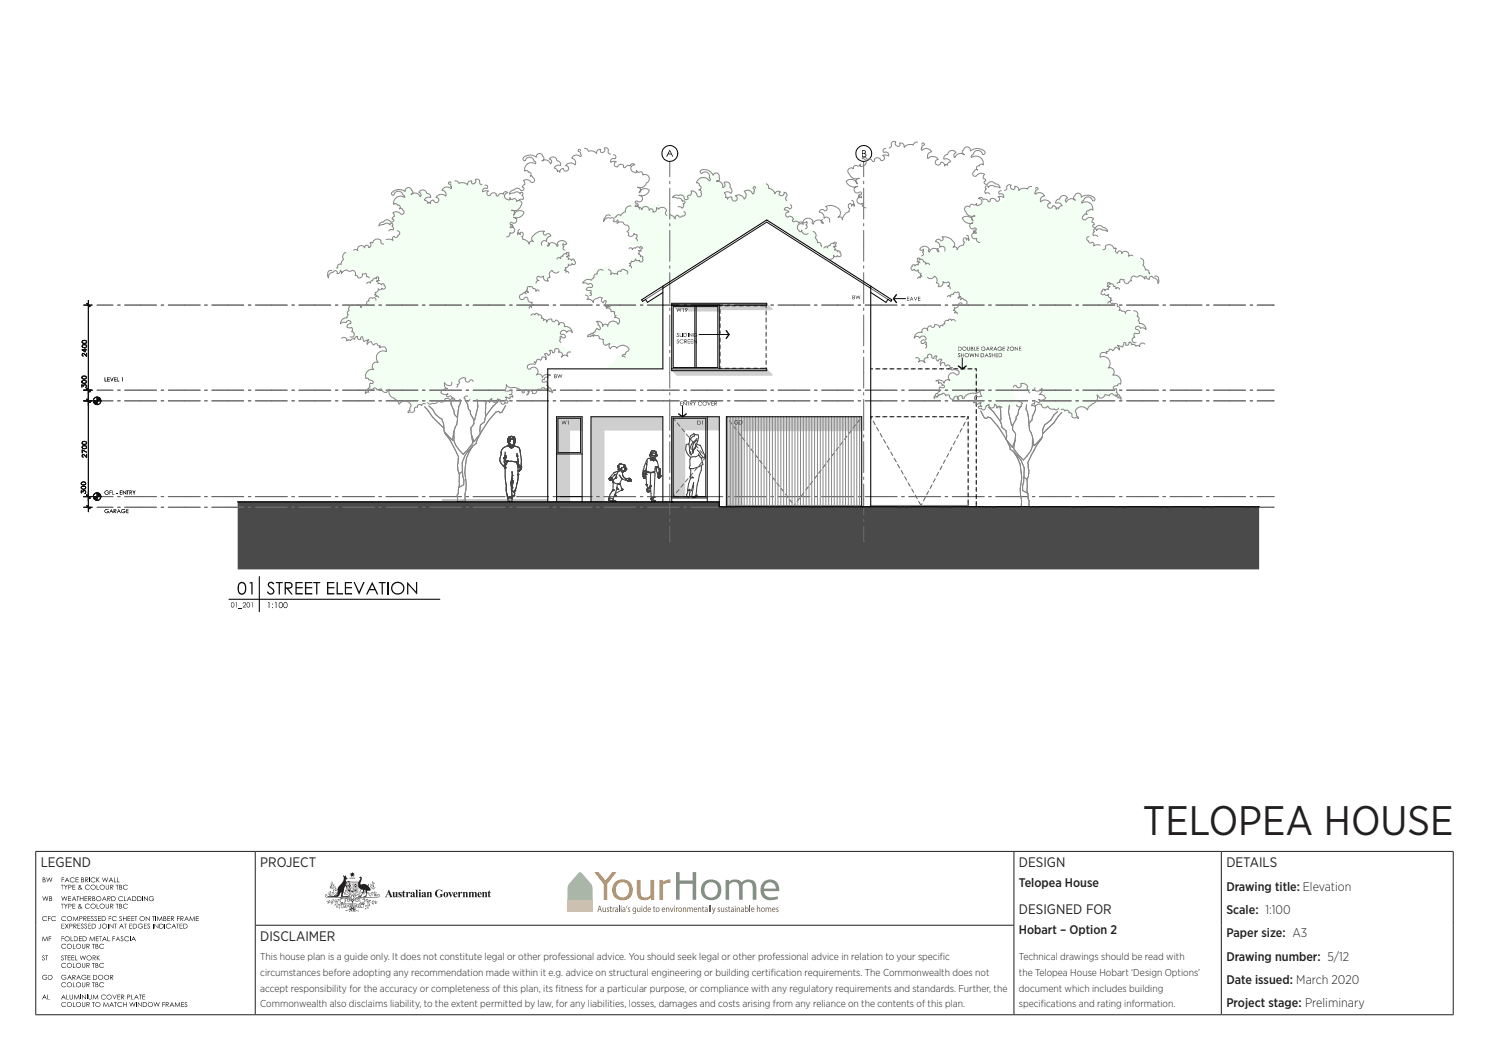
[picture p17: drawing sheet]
<svg xmlns="http://www.w3.org/2000/svg" width="420mm" height="297mm" viewBox="0 0 420 297" stroke-linecap="round" stroke-linejoin="round" font-family="sans-serif">
<defs><g id="words">
<text font-size="11.6" fill="#231f20" x="322.4" y="235.6">TELOPEA HOUSE</text>
<g font-size="3.9" fill="#231f20">
<text x="11.5" y="244.7">LEGEND</text>
<text x="73.4" y="244.7">PROJECT</text>
<text x="287.4" y="244.7">DESIGN</text>
<text x="345.9" y="244.7">DETAILS</text>
<text x="287.4" y="257.9">DESIGNED FOR</text>
<text x="73.4" y="265.5">DISCLAIMER</text>
</g>
<g font-size="3.5" fill="#231f20">
<text x="287.4" y="250.2">Telopea House</text>
<text x="345.9" y="251.2">Drawing title: Elevation</text>
<text x="345.9" y="257.8">Scale: 1:100</text>
<text x="287.4" y="263.5">Hobart – Option 2</text>
<text x="345.9" y="264.4">Paper size: A3</text>
<text x="345.9" y="271">Drawing number: 5/12</text>
<text x="345.9" y="277.6">Date issued: March 2020</text>
<text x="345.9" y="284.1">Project stage: Preliminary</text>
</g>
<g font-size="2.8" fill="#231f20">
<text x="73.4" y="270.9">This house plan is a guide only. It does not constitute legal or other professional advice. You should seek legal or other professional advice in relation to your specif</text>
<text x="73.4" y="275.3">circumstances before adopting any recommendation made within it e.g. advice on structural engineering or building certif</text>
<text x="217.4" y="275.3">ication requirements. The Commonwealth does not</text>
<text x="265.1" y="270.9">ic</text>
<text x="287.4" y="270.9">Technical drawings should be read with</text>
<text x="287.4" y="275.3">the Telopea House Hobart ‘Design Options’</text>
<text x="73.4" y="279.7">accept responsibility for the accuracy or completeness of this plan, its f</text>
<text x="156.7" y="279.7">itness for a particular purpose, or compliance with any regulatory requirements and standards. Further, the</text>
<text x="287.4" y="279.7">document which includes building</text>
<text x="73.4" y="284.1">Commonwealth also disclaims liability, to the extent permitted by law, for any liabilities, losses, damages and costs arising from any reliance on the contents of this plan.</text>
<text x="287.4" y="284.1">specif</text>
<text x="293.6" y="284.1">ications and rating information.</text>
</g>
</g></defs>
<g fill="#000">
<path d="M12 252.8l.4 1 .4-1 .4 1 .4-1-.4 1.3-.4-1-.4 1z" fill-rule="evenodd"/>
<path d="M12 247.5h.6l.2 .3a.32 .32 0 0 0-.2 .4 .32 .32 0 0 0 .3 .2l-.2 .4h-.7zM12.2 247.6v.5h.3a.23 .23 0 0 0 .1-.4 .23 .23 0 0 0-.3-.1zM12.2 248.2v.5h.2a.3 .3 0 0 0 .3-.4 .3 .3 0 0 0-.5-.1z" fill-rule="evenodd"/>
<path d="M13.1 247.5l.4 1 .4-1 .4 1 .5-1-.4 1.3-.5-1-.4 1z" fill-rule="evenodd"/>
<path d="M12 258.7a.81 .81 0 0 1 1.3 0l-.6-.2a.6 .6 0 0 0-.6 .9 .6 .6 0 0 0 1.1 0l.1 .1a.75 .75 0 0 1-1 .2 .75 .75 0 0 1-.3-1z" fill-rule="evenodd"/>
<path d="M13.6 258.4h.7l-.6 .2v.4h.6l-.6 .1v.7z" fill-rule="evenodd"/>
<path d="M13.9 252.8l.7 .1-.2 .5a.38 .38 0 0 1 .3 .5 .38 .38 0 0 1-.4 .2h-.4zM14 252.9v.5a.24 .24 0 0 0 .4-.1 .24 .24 0 0 0-.2-.4zM14 253.5v.5l.5-.1a.35 .35 0 0 0-.1-.4 .35 .35 0 0 0-.4 0z" fill-rule="evenodd"/>
<path d="M14.6 258.7a.61 .61 0 0 1 .6-.3 .61 .61 0 0 1 .5 .4l-.4-.3a.61 .61 0 0 0-.7 .8 .61 .61 0 0 0 1.1 .1 .63 .63 0 0 1-.6 .5 .63 .63 0 0 1-.6-.4z" fill-rule="evenodd"/>
<path d="M17.2 249.6h.8l-.4 .1v1.2l-.1-1.2z" fill-rule="evenodd"/>
<path d="M17.2 254.9h.8l-.4 .2v1.2l-.1-1.2z" fill-rule="evenodd"/>
<path d="M17.3 252.8l.5 1 .3-1 .5 1 .4-1-.4 1.3-.4-1-.5 1z" fill-rule="evenodd"/>
<path d="M17.4 247.5h.7l-.6 .1v.5h.6l-.6 .1v.6z" fill-rule="evenodd"/>
<path d="M18 249.6l.6 .5 .5-.5-.5 .7v.6z" fill-rule="evenodd"/>
<path d="M18 254.9l.6 .6 .5-.6-.5 .7v.7z" fill-rule="evenodd"/>
<path d="M17.4 258.7a.61 .61 0 0 1 .6-.3 .61 .61 0 0 1 .6 .4l-.6-.3a.6 .6 0 0 0-.5 .9 .6 .6 0 0 0 1.1 0 .63 .63 0 0 1-.6 .5 .63 .63 0 0 1-.6-.4z" fill-rule="evenodd"/>
<path d="M18.9 247.5l.7 1.3-.4-.4h-.6l-.4 .4zM18.9 247.8l-.2 .5h.5z" fill-rule="evenodd"/>
<path d="M19.2 252.8h.8l-.6 .1v.5h.6l-.6 .1v.5l.6 .1h-.8z" fill-rule="evenodd"/>
<path d="M19.3 249.6h.4a.41 .41 0 0 1 .5 .4 .41 .41 0 0 1-.7 .3l-.2 .6zM19.4 249.7v.5h.3a.25 .25 0 0 0 .3-.2 .25 .25 0 0 0-.3-.3z" fill-rule="evenodd"/>
<path d="M19.3 254.9h.3a.43 .43 0 0 1 .6 .5 .43 .43 0 0 1-.8 .2l-.1 .7zM19.4 255.1v.4h.3a.25 .25 0 0 0 .3-.2 .25 .25 0 0 0-.3-.2z" fill-rule="evenodd"/>
<path d="M18.9 259.1a.72 .72 0 0 1 1.4 0 .72 .72 0 0 1-1.4 0zM19 259.1a.6 .6 0 0 0 1.2 0 .6 .6 0 0 0-1.2 0z" fill-rule="evenodd"/>
<path d="M20.4 249.6h.8l-.6 .1v.4h.6l-.6 .2v.5l.6 .1h-.8z" fill-rule="evenodd"/>
<path d="M20.4 254.9h.8l-.6 .2v.4h.6l-.6 .1v.5l.6 .2h-.8z" fill-rule="evenodd"/>
<path d="M20.8 258.4l.5 1.1 .6-1.1 .2 1.4-.3-1-.4 1-.6-1-.3 1z" fill-rule="evenodd"/>
<path d="M20.9 252.8l.6 1.3h-.1l-.2-.4h-.6l-.4 .4zM20.9 253.1l-.3 .4h.5z" fill-rule="evenodd"/>
<path d="M19.8 247.8a.63 .63 0 0 1 1.1 0l-.5-.2a.6 .6 0 0 0-.5 .9 .6 .6 0 0 0 1 0 .67 .67 0 0 1-.9 .3 .67 .67 0 0 1-.2-1z" fill-rule="evenodd"/>
<path d="M21.3 247.5h.8l-.6 .1v.5h.6l-.6 .1v.5l.6 .1h-.8z" fill-rule="evenodd"/>
<path d="M21.6 252.8h.7l-.3 .1v1.2l-.1-1.2z" fill-rule="evenodd"/>
<path d="M22.4 258.4h.3a.42 .42 0 0 1 .6 .4 .42 .42 0 0 1-.7 .4l-.2 .6zM22.5 258.6v.4h.3a.25 .25 0 0 0 .3-.3 .25 .25 0 0 0-.4-.1z" fill-rule="evenodd"/>
<path d="M22.5 252.8l.2 .6h.7l.1-.6v1.3l-.1-.6h-.7l-.2 .6z" fill-rule="evenodd"/>
<path d="M22.9 247.5l.7 .1v.6a.36 .36 0 0 1 .1 .4 .36 .36 0 0 1-.4 .2h-.4zM23 247.6l.2 .5a.22 .22 0 0 0 .3-.2 .22 .22 0 0 0-.3-.3zM23 248.2v.5h.2a.31 .31 0 0 0 .4-.3 .31 .31 0 0 0-.5-.2z" fill-rule="evenodd"/>
<path d="M22.3 249.7l.3-.1a.3 .3 0 0 1 .2 .3 .3 .3 0 0 1-.2 .3l.3 .3 .2-.1-.1 .2 .3 .3-.4-.2-.4 .2a.38 .38 0 0 1-.5-.3 .38 .38 0 0 1 .3-.4zM22.3 249.9a.2 .2 0 0 0 .4 0 .2 .2 0 0 0-.4 0zM22.4 250.3a.29 .29 0 0 0-.1 .5 .29 .29 0 0 0 .5-.2z" fill-rule="evenodd"/>
<path d="M22.3 255a.3 .3 0 0 1 .5 .1 .3 .3 0 0 1-.2 .4l.3 .4 .3-.1-.2 .2 .3 .3-.4-.2-.4 .2a.35 .35 0 0 1-.5-.2 .35 .35 0 0 1 .2-.5zM22.3 255.3a.2 .2 0 0 0 .4 0 .2 .2 0 0 0-.4 0zM22.4 255.7a.31 .31 0 0 0-.1 .5 .31 .31 0 0 0 .5-.2z" fill-rule="evenodd"/>
<path d="M23.5 258.4h.3a.4 .4 0 0 1 .6 .3 .4 .4 0 0 1-.5 .5l.5 .6-.7-.6-.2 .6zM23.7 258.6v.4l.5-.1v-.3z" fill-rule="evenodd"/>
<path d="M23.9 252.8h.7l-.6 .1v.5h.6l-.6 .1v.5l.6 .1h-.7z" fill-rule="evenodd"/>
<path d="M24 247.5l.9 .2-.1 .4-.4 .1 .5 .6-.7-.6-.2 .6zM24.2 247.6v.5h.2a.26 .26 0 0 0 .4-.2 .26 .26 0 0 0-.4-.3z" fill-rule="evenodd"/>
<path d="M24.7 258.4h.8l-.7 .2v.4h.7l-.7 .1v.5l.7 .2h-.8z" fill-rule="evenodd"/>
<path d="M24.9 252.8h.2a.4 .4 0 0 1 .6 .3 .4 .4 0 0 1-.4 .4l.5 .6-.7-.6-.2 .6zM25 252.9v.5h.3a.25 .25 0 0 0 .3-.2 .25 .25 0 0 0-.3-.3z" fill-rule="evenodd"/>
<path d="M24.1 249.8a.84 .84 0 0 1 1.2 0l-.6-.1a.6 .6 0 0 0-.5 .9 .6 .6 0 0 0 1 0 .66 .66 0 0 1-.9 .3 .66 .66 0 0 1-.3-.9z" fill-rule="evenodd"/>
<path d="M24.1 255.2a.6 .6 0 0 1 .6-.4 .6 .6 0 0 1 .5 .4l-.4-.2a.61 .61 0 0 0-.7 .8 .61 .61 0 0 0 1.1 .1 .63 .63 0 0 1-.7 .4 .63 .63 0 0 1-.5-.5z" fill-rule="evenodd"/>
<path d="M25.7 258.5l.4-.1 .2 .3a.27 .27 0 0 0-.3-.2 .27 .27 0 0 0-.2 .4 .27 .27 0 0 0 .4 .1v.1a.35 .35 0 0 1 0 .6 .35 .35 0 0 1-.5-.3 .31 .31 0 0 0 .4 .2 .31 .31 0 0 0 .2-.3 .31 .31 0 0 0-.4-.3l-.2-.2z" fill-rule="evenodd"/>
<path d="M26.1 252.8h.6v.6a.37 .37 0 0 1 .2 .5 .37 .37 0 0 1-.5 .2h-.3zM26.2 252.9v.5a.24 .24 0 0 0 .4-.1 .25 .25 0 0 0-.3-.4zM26.2 253.5l.1 .5a.32 .32 0 0 0 .5-.4 .32 .32 0 0 0-.6-.1z" fill-rule="evenodd"/>
<path d="M25.5 250.2a.75 .75 0 0 1 1.5 0 .75 .75 0 0 1-1.5 0zM25.7 250.2a.58 .58 0 0 0 1.1 0 .58 .58 0 0 0-1.1 0z" fill-rule="evenodd"/>
<path d="M25.5 255.6a.75 .75 0 0 1 1.5 0 .75 .75 0 0 1-1.5 0zM25.7 255.6a.58 .58 0 0 0 1.1 0 .58 .58 0 0 0-1.1 0z" fill-rule="evenodd"/>
<path d="M26.7 258.5l.4-.1 .2 .3a.27 .27 0 0 0-.4-.2 .27 .27 0 0 0-.1 .4 .27 .27 0 0 0 .3 .1l.1 .1a.4 .4 0 0 1-.1 .7 .4 .4 0 0 1-.6-.3l.2-.1a.31 .31 0 0 0 .4 .2 .31 .31 0 0 0 .2-.3 .31 .31 0 0 0-.4-.3l-.2-.2z" fill-rule="evenodd"/>
<path d="M25.7 247.8a.63 .63 0 0 1 1.1 0l-.5-.2a.6 .6 0 0 0-.5 .9 .6 .6 0 0 0 1 0 .67 .67 0 0 1-1 .3 .67 .67 0 0 1-.1-1z" fill-rule="evenodd"/>
<path d="M27.2 247.5l.1 .5 .8-.5-.7 .6 .7 .7-.8-.6-.1 .6z" fill-rule="evenodd"/>
<path d="M27.3 249.6l.1 1.2 .6 .1h-.7z" fill-rule="evenodd"/>
<path d="M27.3 254.9l.1 1.2 .6 .2h-.7z" fill-rule="evenodd"/>
<path d="M27.6 258.4h.9l-.7 .2v.4h.7l-.7 .1v.5l.7 .2h-.9z" fill-rule="evenodd"/>
<path d="M27.1 253.5a.75 .75 0 0 1 1.5 0 .75 .75 0 0 1-1.5 0zM27.3 253.5a.58 .58 0 0 0 1.1 0 .58 .58 0 0 0-1.1 0z" fill-rule="evenodd"/>
<path d="M28.7 258.4h.3a.68 .68 0 0 1 .9 .6 .68 .68 0 0 1-.8 .8h-.4zM28.8 258.6v1a.6 .6 0 0 0 .9-.5 .6 .6 0 0 0-.9-.5z" fill-rule="evenodd"/>
<path d="M28.8 247.5l.4 1 .4-1 .4 1 .5-1-.4 1.3-.5-1-.4 1z" fill-rule="evenodd"/>
<path d="M28.1 250.2a.72 .72 0 0 1 1.4 0 .72 .72 0 0 1-1.4 0zM28.2 250.2a.6 .6 0 0 0 1.2 0 .6 .6 0 0 0-1.2 0z" fill-rule="evenodd"/>
<path d="M28.1 255.6a.72 .72 0 0 1 1.4 0 .72 .72 0 0 1-1.4 0zM28.2 255.6a.6 .6 0 0 0 1.2 0 .6 .6 0 0 0-1.2 0z" fill-rule="evenodd"/>
<path d="M29.4 252.8l.7 1.3-.4-.4h-.6l-.4 .4zM29.4 253.1l-.2 .4h.5z" fill-rule="evenodd"/>
<path d="M29.9 249.6l.2 1.2 .5-.2v-1l.1 .8a.46 .46 0 0 1-.4 .6 .46 .46 0 0 1-.4-.6z" fill-rule="evenodd"/>
<path d="M29.9 254.9l.1 1.2 .6-.1v-1.1l.1 .8a.45 .45 0 0 1-.4 .6 .45 .45 0 0 1-.4-.6z" fill-rule="evenodd"/>
<path d="M30.3 252.8h.2a.4 .4 0 0 1 .6 .3 .4 .4 0 0 1-.5 .4l.5 .6-.6-.6-.2 .6zM30.4 252.9v.5l.5-.1a.23 .23 0 0 0 .1-.3 .23 .23 0 0 0-.4-.1z" fill-rule="evenodd"/>
<path d="M30.7 258.4h.7l-.6 .2v.4h.6l-.6 .1v.7z" fill-rule="evenodd"/>
<path d="M31.1 249.6h.3a.4 .4 0 0 1 .6 .3 .4 .4 0 0 1-.5 .4l.5 .6-.7-.6-.2 .6zM31.2 249.7v.5h.3a.26 .26 0 0 0 .3-.3 .26 .26 0 0 0-.3-.2z" fill-rule="evenodd"/>
<path d="M31.1 254.9h.3a.39 .39 0 0 1 .6 .3 .39 .39 0 0 1-.5 .4l.5 .7-.7-.7-.2 .7zM31.2 255.1v.4h.3a.26 .26 0 0 0 .3-.2 .26 .26 0 0 0-.3-.2z" fill-rule="evenodd"/>
<path d="M31.3 247.5l.7 1.3-.4-.4h-.6l-.4 .4zM31.3 247.8l-.2 .5h.5z" fill-rule="evenodd"/>
<path d="M31.4 252.8h.3a.68 .68 0 0 1 .9 .6 .68 .68 0 0 1-.7 .7h-.5zM31.6 252.9v1.1a.6 .6 0 0 0 .8-.5 .6 .6 0 0 0-.8-.6z" fill-rule="evenodd"/>
<path d="M32.2 247.5l.1 1.2 .6 .1h-.7z" fill-rule="evenodd"/>
<path d="M32.7 249.6h.7l-.3 .1v1.2l-.1-1.2z" fill-rule="evenodd"/>
<path d="M32.7 254.9h.7l-.3 .2v1.2l-.1-1.2z" fill-rule="evenodd"/>
<path d="M31.7 258.7a.61 .61 0 0 1 .6-.3 .61 .61 0 0 1 .5 .4l-.5-.3a.6 .6 0 0 0-.5 .9 .6 .6 0 0 0 1 0 .63 .63 0 0 1-.6 .5 .63 .63 0 0 1-.5-.4z" fill-rule="evenodd"/>
<path d="M33 247.5l.2 1.2 .5 .1h-.7z" fill-rule="evenodd"/>
<path d="M33.8 258.5l.3-.1 .2 .3a.25 .25 0 0 0-.3-.2 .25 .25 0 0 0-.2 .3 .25 .25 0 0 0 .3 .2l.1 .1a.35 .35 0 0 1 0 .6 .35 .35 0 0 1-.5-.3l.1 .2a.26 .26 0 0 0 .4 0 .26 .26 0 0 0-.1-.4l-.4-.4z" fill-rule="evenodd"/>
<path d="M33.6 249.6h.3a.33 .33 0 0 1 .4 .1 .33 .33 0 0 1-.1 .5 .37 .37 0 0 1 .3 .5 .37 .37 0 0 1-.5 .2h-.4zM33.8 249.7v.4a.24 .24 0 0 0 .4-.1 .24 .24 0 0 0-.3-.3zM33.8 250.3v.5h.3a.31 .31 0 0 0 .2-.5 .31 .31 0 0 0-.5 0z" fill-rule="evenodd"/>
<path d="M33.6 254.9l.6 .1 .1 .6a.37 .37 0 0 1 .1 .5 .37 .37 0 0 1-.4 .2h-.4zM33.8 255.1v.4a.24 .24 0 0 0 .4-.1 .24 .24 0 0 0-.3-.3zM33.8 255.6l.1 .5a.32 .32 0 0 0 .4-.4 .32 .32 0 0 0-.5-.1z" fill-rule="evenodd"/>
<path d="M34.7 258.4l.1 .6h.7l.2-.6v1.4l-.2-.7h-.7l-.1 .7z" fill-rule="evenodd"/>
<path d="M33.5 253a.61 .61 0 0 1 .6-.3 .61 .61 0 0 1 .5 .4l-.4-.2a.61 .61 0 0 0-.7 .8 .61 .61 0 0 0 1.1 .1 .63 .63 0 0 1-.6 .4 .63 .63 0 0 1-.5-.3z" fill-rule="evenodd"/>
<path d="M35 252.8l.1 1.2 .6 .1h-.7z" fill-rule="evenodd"/>
<path d="M36 258.4h.8l-.7 .2v.4h.7l-.7 .1v.5l.7 .2h-.8z" fill-rule="evenodd"/>
<path d="M34.8 249.8a.86 .86 0 0 1 1.2 0l-.6-.1a.58 .58 0 0 0-.5 .8 .58 .58 0 0 0 1 .1h.1a.73 .73 0 0 1-1 .2 .73 .73 0 0 1-.2-1z" fill-rule="evenodd"/>
<path d="M34.9 255.1l.7-.2 .4 .3-.6-.2a.58 .58 0 0 0-.5 .9 .58 .58 0 0 0 1 0l.1 .1a.74 .74 0 0 1-1 .2 .74 .74 0 0 1-.1-1.1z" fill-rule="evenodd"/>
<path d="M36.5 252.8l.6 1.3-.4-.4h-.6l-.2 .4h-.1zM36.5 253.1l-.3 .4h.5z" fill-rule="evenodd"/>
<path d="M37.1 258.4h.7l-.7 .2v.4h.7l-.7 .1v.5l.7 .2h-.7z" fill-rule="evenodd"/>
<path d="M37.3 252.8h.3a.68 .68 0 0 1 .8 .6 .68 .68 0 0 1-.7 .7h-.4zM37.4 252.9v1.1a.6 .6 0 0 0 .9-.5 .6 .6 0 0 0-.9-.6z" fill-rule="evenodd"/>
<path d="M37.9 258.4h.8l-.3 .2v1.2l-.1-1.2z" fill-rule="evenodd"/>
<path d="M38.7 252.8h.3a.68 .68 0 0 1 .9 .6 .68 .68 0 0 1-.7 .7h-.5zM38.9 252.9v1.1a.61 .61 0 0 0 .9-.5 .61 .61 0 0 0-.9-.6z" fill-rule="evenodd"/>
<path d="M39.4 259.1a.72 .72 0 0 1 1.4 0 .72 .72 0 0 1-1.4 0zM39.5 259.1a.6 .6 0 0 0 1.2 0 .6 .6 0 0 0-1.2 0z" fill-rule="evenodd"/>
<path d="M40.6 252.8l1 1 .1-1v1.3l-1-1-.1 1z" fill-rule="evenodd"/>
<path d="M41.1 258.4l1 1 .1-1v1.4l-.9-1-.2 1z" fill-rule="evenodd"/>
<path d="M42.9 258.4h.8l-.3 .2v1.2l-.2-1.2z" fill-rule="evenodd"/>
<path d="M42.1 253l.2-.1a.59 .59 0 0 1 .9 .2l-.5-.2a.59 .59 0 0 0-.6 .5 .59 .59 0 0 0 .5 .7 .59 .59 0 0 0 .7-.5l-.4-.1h.5a.72 .72 0 0 1-.9 .6 .72 .72 0 0 1-.4-1.1z" fill-rule="evenodd"/>
<path d="M44.4 258.4l.6 1.1 .6-1.1 .2 1.4-.3-1-.4 1-.6-1-.2 1z" fill-rule="evenodd"/>
<path d="M46.1 258.4l.6 .1v.6a.37 .37 0 0 1 .2 .4 .37 .37 0 0 1-.4 .3h-.4zM46.2 258.6v.4l.5-.1v-.3zM46.2 259.1v.5h.4a.31 .31 0 0 0 .1-.4 .31 .31 0 0 0-.5-.1z" fill-rule="evenodd"/>
<path d="M47.2 258.4h.8l-.7 .2v.4h.7l-.7 .1v.5l.7 .2h-.8z" fill-rule="evenodd"/>
<path d="M48.2 258.4h.3a.4 .4 0 0 1 .6 .3 .4 .4 0 0 1-.5 .5l.5 .6-.6-.6-.3 .6zM48.4 258.6v.4h.2a.25 .25 0 0 0 .4-.2 .25 .25 0 0 0-.4-.2z" fill-rule="evenodd"/>
<path d="M49.9 258.4h.8l-.6 .2v.4h.6l-.6 .1v.7z" fill-rule="evenodd"/>
<path d="M50.9 258.4h.3a.4 .4 0 0 1 .6 .3 .4 .4 0 0 1-.5 .5l.5 .6-.7-.6-.2 .6zM51 258.6v.4l.6-.1v-.3z" fill-rule="evenodd"/>
<path d="M52.6 258.4l.7 1.4-.4-.5h-.6l-.3 .5zM52.7 258.7l-.3 .5h.5z" fill-rule="evenodd"/>
<path d="M53.6 258.4l.6 1.1 .6-1.1 .2 1.4-.3-1-.5 1-.5-1-.3 1z" fill-rule="evenodd"/>
<path d="M55.2 258.4h.9l-.7 .2v.4h.7l-.7 .1v.5l.7 .2h-.9z" fill-rule="evenodd"/>
<path d="M12 269.6l.5-.1 .1 .2h-.1a.25 .25 0 0 0-.4 0 .25 .25 0 0 0 .2 .4 .41 .41 0 0 1 .2 .7 .41 .41 0 0 1-.7-.2l.2-.1a.28 .28 0 0 0 .3 .2 .28 .28 0 0 0 .2-.2 .28 .28 0 0 0-.3-.3l-.3-.4z" fill-rule="evenodd"/>
<path d="M12.1 264.1l.6 1.1 .6-1.1 .2 1.3-.3-.9-.5 .9-.5-.9-.3 .9z" fill-rule="evenodd"/>
<path d="M12.8 269.5h.8l-.4 .1v1.2l-.1-1.2z" fill-rule="evenodd"/>
<path d="M12.1 275.2v-.1a.84 .84 0 0 1 1.2 .1h-.9a.59 .59 0 0 0-.1 1 .59 .59 0 0 0 .9-.4l-.4-.1h.6a.72 .72 0 0 1-1 .6 .72 .72 0 0 1-.3-1.1z" fill-rule="evenodd"/>
<path d="M13.7 275h.2a.68 .68 0 0 1 .9 .6 .68 .68 0 0 1-.7 .7h-.4zM13.8 275.1v1.1a.63 .63 0 0 0 .9-.6 .63 .63 0 0 0-.9-.5z" fill-rule="evenodd"/>
<path d="M13.8 264.1h.6l-.5 .1v.5h.5l-.5 .1v.6z" fill-rule="evenodd"/>
<path d="M17.4 269.6l.4-.1 .1 .3a.27 .27 0 0 0-.4-.1 .27 .27 0 0 0-.1 .3 .27 .27 0 0 0 .4 .2 .36 .36 0 0 1 .1 .6 .36 .36 0 0 1-.6-.3 .29 .29 0 0 0 .3 .3 .29 .29 0 0 0 .3-.3 .29 .29 0 0 0-.3-.3l-.3-.3z" fill-rule="evenodd"/>
<path d="M17.4 260.6h.7h-.6v.5h.6l-.6 .1v.6l.6 .1h-.7z" fill-rule="evenodd"/>
<path d="M17.4 264.1h.6l-.6 .1v.5h.6l-.6 .1v.6z" fill-rule="evenodd"/>
<path d="M18.2 269.5h.7l-.3 .1v1.2l-.1-1.2z" fill-rule="evenodd"/>
<path d="M18.3 260.6l.5 .5 .5-.5-.4 .6 .4 .7-.5-.6-.5 .6 .4-.7z" fill-rule="evenodd"/>
<path d="M17.4 271.9a.6 .6 0 0 1 .6-.4 .6 .6 0 0 1 .5 .5l-.5-.3a.6 .6 0 0 0-.5 .9 .6 .6 0 0 0 1 0 .6 .6 0 0 1-.5 .4 .6 .6 0 0 1-.6-.3z" fill-rule="evenodd"/>
<path d="M17.4 266.6a.76 .76 0 0 1 1.2-.1l-.5-.2a.6 .6 0 0 0-.7 .9 .6 .6 0 0 0 1.1 0 .6 .6 0 0 1-.5 .4 .6 .6 0 0 1-.6-.3z" fill-rule="evenodd"/>
<path d="M17.4 277.4a.6 .6 0 0 1 .6-.4 .6 .6 0 0 1 .5 .4l-.5-.2a.59 .59 0 0 0-.5 .9 .59 .59 0 0 0 1 0 .62 .62 0 0 1-.7 .4 .62 .62 0 0 1-.5-.5z" fill-rule="evenodd"/>
<path d="M17.4 275.2l.2-.2a.57 .57 0 0 1 1 .3l-.4-.2-.5 .1a.59 .59 0 0 0 0 .9 .59 .59 0 0 0 .9-.3l-.4-.1h.5a.73 .73 0 0 1-.9 .6 .73 .73 0 0 1-.4-1.1z" fill-rule="evenodd"/>
<path d="M18.2 264.8a.7 .7 0 0 1 1.4 0 .7 .7 0 0 1-1.4 0zM18.4 264.8a.57 .57 0 0 0 1.1 0 .57 .57 0 0 0-1.1 0z" fill-rule="evenodd"/>
<path d="M19.1 269.5h.8l-.7 .1v.5h.7l-.7 .1v.5l.7 .1h-.8z" fill-rule="evenodd"/>
<path d="M19.6 260.6h.2a.43 .43 0 0 1 .6 .4 .43 .43 0 0 1-.7 .2l-.1 .7zM19.7 260.6v.5h.2a.26 .26 0 0 0 .4-.2 .26 .26 0 0 0-.4-.3z" fill-rule="evenodd"/>
<path d="M18.8 272.3a.75 .75 0 0 1 1.5 0 .75 .75 0 0 1-1.5 0zM19 272.3a.6 .6 0 0 0 1.2 0 .6 .6 0 0 0-1.2 0z" fill-rule="evenodd"/>
<path d="M18.8 266.9a.75 .75 0 0 1 1.5 0 .75 .75 0 0 1-1.5 0zM19 266.9a.6 .6 0 0 0 1.2 0 .6 .6 0 0 0-1.2 0z" fill-rule="evenodd"/>
<path d="M18.8 277.8a.75 .75 0 0 1 1.5 0 .75 .75 0 0 1-1.5 0zM19 277.8a.6 .6 0 0 0 1.2 0 .6 .6 0 0 0-1.2 0z" fill-rule="evenodd"/>
<path d="M19.6 275l.7 1.3h-.2l-.2-.4h-.6l-.4 .4zM19.6 275.3l-.3 .4h.5z" fill-rule="evenodd"/>
<path d="M19.9 264.1l.2 1.2 .5 .1h-.7z" fill-rule="evenodd"/>
<path d="M20.2 269.5h.8l-.7 .1v.5h.7l-.7 .1v.5l.7 .1h-.8z" fill-rule="evenodd"/>
<path d="M20.4 275h.5a.37 .37 0 0 1 .4 .4 .37 .37 0 0 1-.5 .3l.5 .6-.7-.6-.2 .6zM20.6 275.1v.5l.5-.1v-.4z" fill-rule="evenodd"/>
<path d="M20.6 271.6l.1 1.2 .6 .2h-.7z" fill-rule="evenodd"/>
<path d="M20.6 266.2l.1 1.2 .6 .2h-.7z" fill-rule="evenodd"/>
<path d="M20.6 277.1l.1 1.2 .6 .1h-.7z" fill-rule="evenodd"/>
<path d="M20.7 260.6l.8 .1a.36 .36 0 0 1 0 .5 .36 .36 0 0 1-.4 0l.5 .7-.7-.7-.2 .7zM20.9 260.6v.5h.2a.26 .26 0 0 0 .4-.2 .26 .26 0 0 0-.4-.3z" fill-rule="evenodd"/>
<path d="M20.9 264.1h.2a.68 .68 0 0 1 .9 .6 .68 .68 0 0 1-.7 .7h-.4zM21 264.2v1.1a.61 .61 0 0 0 .9-.5 .61 .61 0 0 0-.9-.6z" fill-rule="evenodd"/>
<path d="M21.2 269.5l.1 1.2 .6 .1h-.7z" fill-rule="evenodd"/>
<path d="M21.9 260.6h.8h-.7v.5h.7l-.7 .1v.6l.7 .1h-.8z" fill-rule="evenodd"/>
<path d="M21.4 272.3a.72 .72 0 0 1 1.4 0 .72 .72 0 0 1-1.4 0zM21.5 272.3a.6 .6 0 0 0 1.2 0 .6 .6 0 0 0-1.2 0z" fill-rule="evenodd"/>
<path d="M21.4 266.9a.72 .72 0 0 1 1.4 0 .72 .72 0 0 1-1.4 0zM21.5 266.9a.6 .6 0 0 0 1.2 0 .6 .6 0 0 0-1.2 0z" fill-rule="evenodd"/>
<path d="M21.4 277.8a.72 .72 0 0 1 1.4 0 .72 .72 0 0 1-1.4 0zM21.5 277.8a.6 .6 0 0 0 1.2 0 .6 .6 0 0 0-1.2 0z" fill-rule="evenodd"/>
<path d="M22.1 275l.7 1.3-.3-.4h-.6l-.4 .4zM22.2 275.3l-.3 .4h.5z" fill-rule="evenodd"/>
<path d="M22.3 264.1h.8l-.7 .1v.5h.7l-.7 .1v.5l.7 .1h-.8z" fill-rule="evenodd"/>
<path d="M22.5 269.5l.4 1 .4-1 .5 1 .4-1-.4 1.3-.5-1-.4 1z" fill-rule="evenodd"/>
<path d="M23 260.6a.25 .25 0 0 1 .3-.1 .25 .25 0 0 1 .1 .3 .25 .25 0 0 0-.3-.2 .25 .25 0 0 0-.1 .4 .25 .25 0 0 0 .3 .1 .39 .39 0 0 1 .4 .4 .39 .39 0 0 1-.4 .4 .39 .39 0 0 1-.4-.4l.1 .2a.3 .3 0 0 0 .5-.2 .3 .3 0 0 0-.4-.3l-.2-.3z" fill-rule="evenodd"/>
<path d="M23.2 271.6l.1 .8a.33 .33 0 0 0 .3 .5 .33 .33 0 0 0 .3-.5v-.8l.1 .8a.46 .46 0 0 1-.4 .6 .46 .46 0 0 1-.4-.6z" fill-rule="evenodd"/>
<path d="M23.2 266.2l.1 1.1 .2 .1a.3 .3 0 0 0 .4 0 .3 .3 0 0 0 0-.4l.1-.8v1.2l-.3 .2-.5-.2z" fill-rule="evenodd"/>
<path d="M23.2 277.1l.1 .9a.31 .31 0 0 0 .3 .3 .31 .31 0 0 0 .3-.4v-.8l.1 .8a.45 .45 0 0 1-.4 .6 .45 .45 0 0 1-.4-.6z" fill-rule="evenodd"/>
<path d="M23.3 264.1h.3a.68 .68 0 0 1 .9 .6 .68 .68 0 0 1-.7 .7h-.5zM23.4 264.2v1.1a.6 .6 0 0 0 .9-.5 .6 .6 0 0 0-.9-.6z" fill-rule="evenodd"/>
<path d="M23.9 260.6a.25 .25 0 0 1 .4-.1 .25 .25 0 0 1 .1 .3 .25 .25 0 0 0-.3-.2 .25 .25 0 0 0-.2 .3 .25 .25 0 0 0 .3 .2 .39 .39 0 0 1 .4 .4 .39 .39 0 0 1-.3 .4 .39 .39 0 0 1-.4-.4l.1 .2a.3 .3 0 0 0 .5-.2 .3 .3 0 0 0-.4-.3l-.2-.3z" fill-rule="evenodd"/>
<path d="M23.1 275.2l.2-.1a.84 .84 0 0 1 1.1 .1l-.9-.1a.59 .59 0 0 0-.1 1 .59 .59 0 0 0 .9-.3l-.4-.1h.6a.73 .73 0 0 1-1 .6 .73 .73 0 0 1-.4-1.1z" fill-rule="evenodd"/>
<path d="M24.4 271.6h.3a.4 .4 0 0 1 .6 .3 .4 .4 0 0 1-.5 .5l.5 .6-.7-.6-.2 .6zM24.5 271.8v.4h.3a.26 .26 0 0 0 .4-.2 .26 .26 0 0 0-.4-.2z" fill-rule="evenodd"/>
<path d="M24.4 266.2h.4a.38 .38 0 0 1 .5 .4 .38 .38 0 0 1-.5 .4l.5 .6-.7-.6-.2 .6zM24.5 266.4v.4h.3a.26 .26 0 0 0 .3-.2 .26 .26 0 0 0-.3-.2z" fill-rule="evenodd"/>
<path d="M24.4 277.1l.7 .1a.36 .36 0 0 1 .1 .5 .36 .36 0 0 1-.4 .1l.5 .6-.7-.6-.2 .6zM24.5 277.2v.5l.6-.2v-.2z" fill-rule="evenodd"/>
<path d="M24.7 275h.8l-.7 .1v.4h.7l-.7 .1v.6l.7 .1h-.8z" fill-rule="evenodd"/>
<path d="M24.9 260.6h.8h-.7v.5h.7l-.7 .1v.6l.7 .1h-.8z" fill-rule="evenodd"/>
<path d="M24.4 270.2a.72 .72 0 0 1 1.4 0 .72 .72 0 0 1-1.4 0zM24.5 270.2a.6 .6 0 0 0 1.2 0 .6 .6 0 0 0-1.2 0z" fill-rule="evenodd"/>
<path d="M25.4 264.1l.6 1.1 .6-1.1 .2 1.3-.3-.9-.5 .9-.5-.9-.3 .9z" fill-rule="evenodd"/>
<path d="M25.9 260.6h.3a.68 .68 0 0 1 .8 .5 .68 .68 0 0 1-.7 .8h-.4zM26 260.6v1.2a.61 .61 0 0 0 .9-.6 .61 .61 0 0 0-.9-.6z" fill-rule="evenodd"/>
<path d="M26 271.6h.7l-.3 .2v1.2l-.1-1.2z" fill-rule="evenodd"/>
<path d="M26 266.2h.7l-.3 .2v1.2l-.1-1.2z" fill-rule="evenodd"/>
<path d="M26 277.1h.7l-.3 .1v1.2l-.1-1.2z" fill-rule="evenodd"/>
<path d="M26.2 269.5h.2a.39 .39 0 0 1 .6 .3 .39 .39 0 0 1-.5 .4l.5 .6-.7-.6-.1 .6zM26.3 269.6v.5l.6-.1-.1-.3z" fill-rule="evenodd"/>
<path d="M26.3 275h.3a.68 .68 0 0 1 .8 .6 .68 .68 0 0 1-.7 .7h-.4zM26.4 275.1v1.1a.63 .63 0 0 0 .9-.6 .63 .63 0 0 0-.9-.5z" fill-rule="evenodd"/>
<path d="M26.9 271.6l.6 .1v.5a.39 .39 0 0 1 .3 .5 .39 .39 0 0 1-.5 .3h-.4zM27.1 271.8v.4a.25 .25 0 0 0 .4-.1 .25 .25 0 0 0-.3-.3zM27.1 272.3v.5h.4a.31 .31 0 0 0 0-.5 .31 .31 0 0 0-.4 0z" fill-rule="evenodd"/>
<path d="M26.9 266.2h.3a.33 .33 0 0 1 .4 .2 .33 .33 0 0 1-.1 .4 .38 .38 0 0 1 .3 .5 .38 .38 0 0 1-.5 .3h-.4zM27.1 266.4v.4a.24 .24 0 0 0 .4-.1 .24 .24 0 0 0-.3-.3zM27.1 266.9l.1 .5a.32 .32 0 0 0 .4-.4 .32 .32 0 0 0-.5-.1z" fill-rule="evenodd"/>
<path d="M26.9 277.1l.7 .2-.1 .4a.36 .36 0 0 1 .3 .5 .36 .36 0 0 1-.5 .2h-.4zM27.1 277.2v.5a.26 .26 0 0 0 .4-.2 .26 .26 0 0 0-.3-.3zM27.1 277.8l.1 .5a.33 .33 0 0 0 .4-.4 .33 .33 0 0 0-.5-.1z" fill-rule="evenodd"/>
<path d="M27 264.1h.8l-.6 .1v.5h.6l-.6 .1v.5l.6 .1h-.8z" fill-rule="evenodd"/>
<path d="M27.3 269.5l.2 .5 .7-.5-.7 .6 .7 .7-.7-.6-.2 .6z" fill-rule="evenodd"/>
<path d="M28 264.1h.7l-.3 .1v1.2l-.1-1.2z" fill-rule="evenodd"/>
<path d="M28.3 260.6l.2 .9a.31 .31 0 0 1-.3 .4 .31 .31 0 0 1-.3-.2 .26 .26 0 0 0 .3 .1 .26 .26 0 0 0 .1-.4z" fill-rule="evenodd"/>
<path d="M27.6 275.7a.75 .75 0 0 1 1.5 0 .75 .75 0 0 1-1.5 0zM27.8 275.7a.6 .6 0 0 0 1.2 0 .6 .6 0 0 0-1.2 0z" fill-rule="evenodd"/>
<path d="M28.1 271.9a.77 .77 0 0 1 1.2 0l-.6-.2a.58 .58 0 0 0-.5 .9 .58 .58 0 0 0 1 0l.1 .1a.73 .73 0 0 1-1 .2 .73 .73 0 0 1-.2-1z" fill-rule="evenodd"/>
<path d="M28.2 266.4l.6-.2 .5 .3-.5-.2a.59 .59 0 0 0-.6 .8 .59 .59 0 0 0 1 .1l.1 .1a.74 .74 0 0 1-1 .2 .74 .74 0 0 1-.1-1.1z" fill-rule="evenodd"/>
<path d="M28.2 277.3l.7-.2 .4 .3-.6-.2a.57 .57 0 0 0-.5 .9 .57 .57 0 0 0 1 0l.1 .1a.74 .74 0 0 1-1 .1 .74 .74 0 0 1-.1-1z" fill-rule="evenodd"/>
<path d="M28.7 261.2a.75 .75 0 0 1 1.5 0 .75 .75 0 0 1-1.5 0zM28.9 261.2a.58 .58 0 0 0 1.1 0 .58 .58 0 0 0-1.1 0z" fill-rule="evenodd"/>
<path d="M29.5 264.1l.6 1.3-.3-.4h-.6l-.4 .4zM29.5 264.4l-.2 .5h.4z" fill-rule="evenodd"/>
<path d="M29.3 275.7a.75 .75 0 0 1 1.5 0 .75 .75 0 0 1-1.5 0zM29.5 275.7a.58 .58 0 0 0 1.1 0 .58 .58 0 0 0-1.1 0z" fill-rule="evenodd"/>
<path d="M30.3 264.1l.2 1.2 .5 .1h-.7z" fill-rule="evenodd"/>
<path d="M30.9 260.6l.9 1 .2-1v1.3l-1-1.1-.1 1.1z" fill-rule="evenodd"/>
<path d="M31.1 275h.4a.36 .36 0 0 1 .4 .4 .36 .36 0 0 1-.4 .3l.5 .6-.7-.6-.2 .6zM31.2 275.1v.5h.3a.25 .25 0 0 0 .3-.3 .25 .25 0 0 0-.3-.2z" fill-rule="evenodd"/>
<path d="M31.7 264.1h.7l-.5 .1v.5h.5l-.5 .1v.6z" fill-rule="evenodd"/>
<path d="M32.2 260.6h.7h-.3v1.3l-.1-1.3z" fill-rule="evenodd"/>
<path d="M33.3 264.1l.6 1.3-.3-.4h-.7l-.3 .4zM33.3 264.4l-.3 .5h.5z" fill-rule="evenodd"/>
<path d="M34.1 264.2l.5-.1 .2 .2h-.2a.24 .24 0 0 0-.4 .1 .24 .24 0 0 0 .3 .3 .38 .38 0 0 1 .4 .4 .38 .38 0 0 1-.4 .4 .38 .38 0 0 1-.4-.4 .32 .32 0 0 0 .4 .3 .32 .32 0 0 0 .2-.4 .32 .32 0 0 0-.4-.2l-.2-.3z" fill-rule="evenodd"/>
<path d="M34.2 260.6l.7 1.3h-.2l-.1-.5h-.6l-.4 .5zM34.2 260.8l-.2 .5h.5z" fill-rule="evenodd"/>
<path d="M35 260.6h.7h-.3v1.3l-.1-1.3z" fill-rule="evenodd"/>
<path d="M35.2 264.4a.61 .61 0 0 1 .5-.3 .61 .61 0 0 1 .6 .3l-.5-.2a.59 .59 0 0 0-.6 .9 .59 .59 0 0 0 1.1 0 .67 .67 0 0 1-1 .3 .67 .67 0 0 1-.1-1z" fill-rule="evenodd"/>
<path d="M36.5 260.6h.7h-.6v.5h.6l-.6 .1v.6l.6 .1h-.7z" fill-rule="evenodd"/>
<path d="M37.5 260.6h.3a.68 .68 0 0 1 .9 .5 .68 .68 0 0 1-.8 .8h-.4zM37.6 260.6v1.2a.63 .63 0 0 0 .9-.6 .63 .63 0 0 0-.9-.6z" fill-rule="evenodd"/>
<path d="M37.7 264.1l.6 1.3-.3-.4h-.6l-.4 .4zM37.7 264.4l-.3 .5h.5z" fill-rule="evenodd"/>
<path d="M39 260.8l.2-.2a.59 .59 0 0 1 .9 .3l-.6-.2a.58 .58 0 0 0-.3 1 .58 .58 0 0 0 1-.3l-.4-.2h.5a.72 .72 0 0 1-.9 .6 .72 .72 0 0 1-.4-1z" fill-rule="evenodd"/>
<path d="M40.6 260.6h.8h-.7v.5h.7l-.7 .1v.6l.7 .1h-.8z" fill-rule="evenodd"/>
<path d="M41.7 260.6l.3-.1 .3 .2h-.2a.22 .22 0 0 0-.3 0 .22 .22 0 0 0 .1 .3v.1a.4 .4 0 0 1 .5 .3 .4 .4 0 0 1-.3 .5 .4 .4 0 0 1-.5-.4 .29 .29 0 0 0 .3 .3 .29 .29 0 0 0 .3-.3 .29 .29 0 0 0-.3-.3l-.3-.3z" fill-rule="evenodd"/>
<path d="M43.6 260.6l.9 1 .2-1v1.3l-1-1.1-.1 1.1z" fill-rule="evenodd"/>
<path d="M45 260.6h.3a.68 .68 0 0 1 .8 .5 .68 .68 0 0 1-.6 .8h-.5zM45.1 260.6v1.2a.61 .61 0 0 0 .9-.6 .61 .61 0 0 0-.9-.6z" fill-rule="evenodd"/>
<path d="M47 260.7l.7-.2 .5 .3-.6-.2a.59 .59 0 0 0-.6 .9 .59 .59 0 0 0 1 0l.2 .1a.74 .74 0 0 1-1.1 .1 .74 .74 0 0 1-.1-1z" fill-rule="evenodd"/>
<path d="M49 260.6l.7 1.3h-.2l-.2-.5h-.6l-.3 .5zM49 260.8l-.2 .5h.4z" fill-rule="evenodd"/>
<path d="M49.7 260.6h.8h-.3v1.3l-.2-1.3z" fill-rule="evenodd"/>
<path d="M50.7 260.6h.8h-.7v.5h.7l-.7 .1v.6l.7 .1h-.8z" fill-rule="evenodd"/>
<path d="M51.7 260.6h.3a.68 .68 0 0 1 .9 .5 .68 .68 0 0 1-.8 .8h-.4zM51.9 260.6v1.2a.61 .61 0 0 0 .8-.6 .61 .61 0 0 0-.8-.6z" fill-rule="evenodd"/>
<path d="M12.5 280.5l.7 1.4-.4-.4h-.6l-.3 .4zM12.6 280.8l-.3 .5h.5z" fill-rule="evenodd"/>
<path d="M13.4 280.5l.1 1.3 .6 .1h-.7z" fill-rule="evenodd"/>
<path d="M17.9 280.5l.7 1.4-.4-.4h-.6l-.4 .4zM17.9 280.8l-.2 .5h.4z" fill-rule="evenodd"/>
<path d="M17.4 282.9a.61 .61 0 0 1 .6-.3 .61 .61 0 0 1 .5 .4l-.3-.2a.59 .59 0 0 0-.7 .3 .59 .59 0 0 0 .2 .8 .59 .59 0 0 0 .8-.2 .62 .62 0 0 1-.7 .4 .62 .62 0 0 1-.5-.6z" fill-rule="evenodd"/>
<path d="M18.7 280.5l.2 1.3 .5 .1h-.7z" fill-rule="evenodd"/>
<path d="M18.8 283.4a.7 .7 0 0 1 1.4 0 .7 .7 0 0 1-1.4 0zM19 283.3a.6 .6 0 0 0 1.2 0 .6 .6 0 0 0-1.2 0z" fill-rule="evenodd"/>
<path d="M19.7 280.5l.2 1.2 .4 .1 .1-.2v-1.1l.1 .9a.45 .45 0 0 1-.4 .5 .45 .45 0 0 1-.4-.5z" fill-rule="evenodd"/>
<path d="M20.6 282.7l.1 1.2 .6 .1h-.7z" fill-rule="evenodd"/>
<path d="M21 280.5l.6 1.1 .6-1.1 .2 1.4-.3-1-.5 1-.5-1-.2 1z" fill-rule="evenodd"/>
<path d="M21.4 283.4a.7 .7 0 0 1 1.4 0 .7 .7 0 0 1-1.4 0zM21.5 283.3a.6 .6 0 0 0 1.2 0 .6 .6 0 0 0-1.2 0z" fill-rule="evenodd"/>
<path d="M23.1 280.5l1 1.1 .1-1.1v1.4l-.9-1-.2 1z" fill-rule="evenodd"/>
<path d="M23.2 282.7l.1 .7a.33 .33 0 0 0 .3 .5 .33 .33 0 0 0 .3-.5l.1-.7v.8a.45 .45 0 0 1-.4 .5 .45 .45 0 0 1-.4-.5z" fill-rule="evenodd"/>
<path d="M24.4 282.7h.4a.39 .39 0 0 1 .5 .3 .39 .39 0 0 1-.5 .4l.5 .6-.7-.6-.2 .6zM24.5 282.8v.5h.4a.25 .25 0 0 0 .2-.3 .25 .25 0 0 0-.3-.2z" fill-rule="evenodd"/>
<path d="M25 280.5l.2 1.2 .4 .1 .1-.2v-1.1l.2 .9a.47 .47 0 0 1-.5 .5 .47 .47 0 0 1-.4-.5z" fill-rule="evenodd"/>
<path d="M26 282.7h.7l-.3 .1v1.2l-.1-1.2z" fill-rule="evenodd"/>
<path d="M26.3 280.5l.6 1.1 .6-1.1 .2 1.4-.2-1-.5 1-.6-1-.2 1z" fill-rule="evenodd"/>
<path d="M26.9 283.3a.7 .7 0 0 1 1.4 0 .7 .7 0 0 1-1.4 0zM27 283.3a.6 .6 0 0 0 1.2 0 .6 .6 0 0 0-1.2 0z" fill-rule="evenodd"/>
<path d="M29.3 282.7l.6 1.1 .6-1.1 .2 1.3-.3-1-.5 1-.5-1-.3 1z" fill-rule="evenodd"/>
<path d="M28.6 280.8a.61 .61 0 0 1 .6-.3 .61 .61 0 0 1 .5 .4l-.4-.2a.6 .6 0 0 0-.7 .4 .6 .6 0 0 0 .4 .7 .6 .6 0 0 0 .7-.2 .67 .67 0 0 1-1 .2 .67 .67 0 0 1-.1-1z" fill-rule="evenodd"/>
<path d="M30 281.3a.75 .75 0 0 1 1.5 0 .75 .75 0 0 1-1.5 0zM30.2 281.3a.6 .6 0 0 0 1.2 0 .6 .6 0 0 0-1.2 0z" fill-rule="evenodd"/>
<path d="M31.5 282.7l.7 1.3-.4-.4h-.6l-.4 .4zM31.5 282.9l-.3 .5h.5z" fill-rule="evenodd"/>
<path d="M31.7 280.5l.6 1.1 .6-1.1-.6 1.4z" fill-rule="evenodd"/>
<path d="M32.2 282.7h.7l-.2 .1v1.2l-.2-1.2z" fill-rule="evenodd"/>
<path d="M33.1 280.5h.8l-.6 .2v.4h.6l-.6 .1v.6l.6 .1h-.8z" fill-rule="evenodd"/>
<path d="M34.2 280.5h.3a.4 .4 0 0 1 .6 .3 .4 .4 0 0 1-.5 .5l.5 .6-.7-.6-.2 .6zM34.3 280.7v.4l.6-.1-.1-.3z" fill-rule="evenodd"/>
<path d="M33.3 282.8l.8-.1 .4 .2-.6-.1a.58 .58 0 0 0-.6 .8 .58 .58 0 0 0 1 .1l.2 .1a.74 .74 0 0 1-1.1 .1 .74 .74 0 0 1-.1-1.1z" fill-rule="evenodd"/>
<path d="M34.7 282.7l.2 .5h.7l.1-.5v1.3l-.1-.6h-.7l-.2 .6z" fill-rule="evenodd"/>
<path d="M35.9 280.5h.3a.42 .42 0 0 1 .5 .6 .42 .42 0 0 1-.7 .2l-.1 .6zM36 280.7v.4h.3a.25 .25 0 0 0 .3-.2 .25 .25 0 0 0-.3-.2z" fill-rule="evenodd"/>
<path d="M36.5 282.7l.4 .9 .4-.9 .4 .9 .5-.9-.4 1.3-.5-1-.4 1z" fill-rule="evenodd"/>
<path d="M37 280.5l.1 1.3 .6 .1h-.7z" fill-rule="evenodd"/>
<path d="M38.5 280.5l.6 1.4-.3-.4h-.6l-.4 .4zM38.5 280.8l-.2 .5h.4z" fill-rule="evenodd"/>
<path d="M38.9 282.7l.9 1 .2-1v1.3l-1-1-.1 1z" fill-rule="evenodd"/>
<path d="M39.2 280.5h.8l-.4 .2v1.2l-.1-1.2z" fill-rule="evenodd"/>
<path d="M40.1 280.5h.8l-.6 .2v.4h.6l-.6 .1v.6l.6 .1h-.8z" fill-rule="evenodd"/>
<path d="M40.3 282.7h.3a.68 .68 0 0 1 .8 .5 .68 .68 0 0 1-.7 .8h-.4zM40.4 282.8v1.1a.61 .61 0 0 0 .9-.6 .61 .61 0 0 0-.9-.5z" fill-rule="evenodd"/>
<path d="M41.7 283.4a.7 .7 0 0 1 1.4 0 .7 .7 0 0 1-1.4 0zM41.8 283.3a.6 .6 0 0 0 1.2 0 .6 .6 0 0 0-1.2 0z" fill-rule="evenodd"/>
<path d="M43.3 282.7l.4 .9 .5-.9 .4 .9 .4-.9-.4 1.3-.4-1-.5 1z" fill-rule="evenodd"/>
<path d="M45.8 282.7h.7l-.5 .1v.4h.5l-.5 .2v.6z" fill-rule="evenodd"/>
<path d="M46.7 282.7h.4a.39 .39 0 0 1 .5 .3 .39 .39 0 0 1-.5 .4l.5 .6-.6-.6-.3 .6zM46.9 282.8v.5h.2a.25 .25 0 0 0 .4-.2 .25 .25 0 0 0-.3-.3z" fill-rule="evenodd"/>
<path d="M48.5 282.7l.6 1.3-.3-.4h-.6l-.4 .4zM48.5 282.9l-.2 .5h.4z" fill-rule="evenodd"/>
<path d="M49.5 282.7l.6 1.1 .6-1.1 .2 1.3-.3-1-.5 1-.5-1-.3 1z" fill-rule="evenodd"/>
<path d="M51.1 282.7h.8l-.6 .1v.4h.6l-.6 .2v.5l.6 .1h-.8z" fill-rule="evenodd"/>
<path d="M52.2 282.7h.5v.2a.25 .25 0 0 0-.3-.1 .25 .25 0 0 0-.2 .3 .25 .25 0 0 0 .3 .2 .41 .41 0 0 1 .2 .7 .41 .41 0 0 1-.7-.3h.1a.28 .28 0 0 0 .3 .2 .28 .28 0 0 0 .3-.3 .28 .28 0 0 0-.3-.2l-.3-.4z" fill-rule="evenodd"/>
</g>
<path d="M25.2 247.5l.1 1.3zM40.2 252.8l.1 1.3zM43.9 258.4l.1 1.4zM30.5 260.6l.1 1.3zM36.6 264.1l.2 1.3zM43.1 260.6l.2 1.3zM46.4 260.6l.2 1.3zM22.7 280.5l.1 1.4zM24.5 280.5l.1 1.4zM38.4 282.7l.2 1.3z" fill="#000"/>
<g fill="#231f20">
<path d="M109.7 250.9l1.1 2.2h-1l.2-.2-.1-.4h-.8l-.1 .4 .3 .2h-.7zM109.5 251.6l-.3 .7h.6z" fill-rule="evenodd"/>
<path d="M115.9 251.8a.59 .59 0 0 1 .6-.3 .59 .59 0 0 1 .4 .6l.1 .7 .1 .1a.33 .33 0 0 1-.3 .2 .33 .33 0 0 1-.3-.3l-.2 .2a.35 .35 0 0 1-.5-.1 .35 .35 0 0 1 .2-.5l.5-.3-.1-.4-.3 .1 .1 .3a.23 .23 0 0 1-.4 0 .23 .23 0 0 1 .1-.3zM116.3 252.4l-.1 .2 .1 .2 .2-.1v-.5z" fill-rule="evenodd"/>
<path d="M118.2 251.1a.25 .25 0 0 1 .5 0 .25 .25 0 0 1-.5 0zM118 251.6h.6l.1 1.3 .1 .2h-.8l.2-.3z" fill-rule="evenodd"/>
<path d="M119 251.8a.59 .59 0 0 1 .7-.3 .59 .59 0 0 1 .4 .6v.7l.2 .1a.33 .33 0 0 1-.3 .2 .33 .33 0 0 1-.3-.3l-.2 .2a.35 .35 0 0 1-.6-.1 .35 .35 0 0 1 .3-.5l.5-.3-.1-.4-.3 .1v.3a.23 .23 0 0 1-.3 0 .23 .23 0 0 1 0-.3zM119.5 252.4l-.2 .2 .2 .2 .2-.1v-.5z" fill-rule="evenodd"/>
<path d="M125 252.3a.75 .75 0 0 1 1.5 0 .75 .75 0 0 1-1.5 0zM125.6 251.7l-.1 .6a.41 .41 0 0 0 0 .4 .41 .41 0 0 0 .4 .3l.1-.3a.61 .61 0 0 0-.3-1z" fill-rule="evenodd"/>
<path d="M128 251.8a.58 .58 0 0 1 .7-.2 .58 .58 0 0 1 .3 .7h-.7a.41 .41 0 0 0 .2 .5 .41 .41 0 0 0 .5-.2 .66 .66 0 0 1-1 .4 .66 .66 0 0 1-.1-1.1zM128.4 251.7l-.2 .5h.5l-.1-.4z" fill-rule="evenodd"/>
<path d="M134.9 251.8a.58 .58 0 0 1 .7-.2 .58 .58 0 0 1 .3 .7h-.8a.41 .41 0 0 0 .2 .5 .41 .41 0 0 0 .5-.2 .66 .66 0 0 1-.9 .4 .66 .66 0 0 1-.1-1.1zM135.2 251.7l-.1 .5h.4l-.1-.4z" fill-rule="evenodd"/>
</g>
<g fill="#231f20">
<path d="M110.7 251.6h.6l.1 1.3 .2-.2-.1-1.1h.6l.1 1.5h-.6v-.2a.45 .45 0 0 1-.5 .2 .45 .45 0 0 1-.3-.6z"/>
<path d="M112.5 251.7l.7-.1 .1 .5-.4-.4-.2 .2a.63 .63 0 0 1 .6 .5 .63 .63 0 0 1-.3 .7h-.6v-.5l.4 .4 .2-.3a.71 .71 0 0 1-.5-1z"/>
<path d="M114 251.1v.5h.4l-.4 .2v1l.3-.1a.38 .38 0 0 1-.5 .4 .38 .38 0 0 1-.2-.6v-.7l-.2-.1z"/>
<path d="M114.5 251.6h.6v.3l.2-.3a.23 .23 0 0 1 .4 .1 .23 .23 0 0 1-.1 .3 .23 .23 0 0 1-.4-.1l-.1 .8 .2 .4h-.8l.1-.4z"/>
<path d="M117.2 251h.6v1.9l.1 .2h-.7l.1-.3v-1.7z"/>
<path d="M120.3 251.6h.6v.2a.45 .45 0 0 1 .6-.2 .45 .45 0 0 1 .2 .6l.2 .9h-.7v-1.3l-.3 .2 .2 1.1h-.8l.2-.4z"/>
<path d="M123 251.2a1.56 1.56 0 0 1 1.6-.1l.1-.2v.7a.8 .8 0 0 0-1-.5 .8 .8 0 0 0-.5 1.1 .69 .69 0 0 0 1 .7v-.6l-.2-.1h1l-.2 .1-.1 .6a1.21 1.21 0 0 1-1.6 0 1.21 1.21 0 0 1-.1-1.7z"/>
<path d="M126.4 251.6h.8l-.2 .2 .3 .7 .3-.7-.2-.2h.5l-.7 1.5z"/>
<path d="M129.1 251.6h.6v.3l.3-.3a.23 .23 0 0 1 .3 .1 .23 .23 0 0 1-.1 .3 .23 .23 0 0 1-.3-.1l-.2 .8 .2 .4h-.8l.2-.4z"/>
<path d="M130.5 251.6h.6v.2a.45 .45 0 0 1 .6-.2 .45 .45 0 0 1 .2 .6l.1 .9h-.7v-1.3l-.2 .2 .1 1.1h-.7l.1-.4z"/>
<path d="M132.2 251.6h.5v.2a.46 .46 0 0 1 .9 0 .47 .47 0 0 1 .6-.2 .47 .47 0 0 1 .2 .5l.2 1h-.7l.1-.4-.1-.9-.3 .2 .2 1.1h-.8l.2-.4-.2-.9-.3 .2 .2 1.1h-.7l.1-.4z"/>
<path d="M135.9 251.6h.6v.2a.45 .45 0 0 1 .6-.2 .45 .45 0 0 1 .3 .6l.1 .9h-.7v-1.3l-.3 .2 .2 1.1h-.8l.2-.4z"/>
<path d="M138.1 251.1v.5h.4l-.4 .2v1l.3-.1a.38 .38 0 0 1-.5 .4 .38 .38 0 0 1-.2-.6v-.7l-.2-.1z"/>
<path d="M98.1 250.7l.3 .4 .4-.4-.1 .8-.3 .1v-.3h-.2z"/>
<path d="M105.1 248.5l.1 .7z"/>
<path d="M93.6 248.6l.2 .6z"/>
<path d="M105.4 248.8l.1 .2z"/>
<path d="M105 249.2l.1 .1z"/>
<path d="M93.8 249.2l.1 .2z"/>
<path d="M93.5 249.3h.2z"/>
<path d="M103.9 249.2l.1 .7z"/>
<path d="M104.6 249.3l.1 .7z"/>
<path d="M105.2 249.3l.1 .2z"/>
<path d="M93.8 249.5l.1 .1z"/>
<path d="M105.2 249.7l.3-.2-.5 .5z"/>
<path d="M93.3 249.6l.5 .4z"/>
<path d="M105.5 249.8l-.1 .4-.3 .1z"/>
<path d="M104.4 249.9l.2 .1z"/>
<path d="M93 250l.6 .2z"/>
<path d="M92.9 250.5l1.2-.2 .1-1-.1 .9 1.1 .7 .5-1a2.25 2.25 0 0 0 1.1-3l.5 .3 .2-.3v.4l.5 .6a.5 .5 0 0 0-.4 .3 .5 .5 0 0 0 .1 .6l.5-.3 .7 .2-1.1 .1-.3 .7 .4 .6-.1 .5-.1-.4a.35 .35 0 0 0-.5-.1 .35 .35 0 0 0-.1 .4l-.4 2v.2h.5a.88 .88 0 0 1 1.2 .3l-2.2-.1 .1-1.2-.3 .1a1.4 1.4 0 0 1-1 1.2l-2.7-.1 1.6-.2a.8 .8 0 0 0 1.1-.4l.1 .1 .1-.5-.6 .6-.4 .1 1-.8-1.7 .3 1.2-.4a.52 .52 0 0 0 .6-.5 .52 .52 0 0 0-.7-.5 .52 .52 0 0 0-.3 .7l-.1 .2a.54 .54 0 0 1-.1-.6 .54 .54 0 0 1 .5-.3 1.73 1.73 0 0 0-1.7-.2z"/>
<path d="M98 249l.1 2.5 1.3 .8 1.2-.8 .1-2.5zM98.7 249h.2v.6h-.2zM98.8 249.7l.1 .1zM98.1 250h.3v.5h-.3zM98.1 249.7l.1 .2zM98.5 250.3l.1 .1zM98.3 249.7l.4 .2h-.3zM98.5 249.2l.1 .1zM98.1 249h.3v.6h-.3zM98.1 250.6h.8v1.4l-.8-.6zM98.7 250h.2v.5h-.2zM99 250.6h.8v1.4l-.4 .2-.4-.2zM99 249h.8v1.5h-.8zM99.8 250.6h.9l-.1 .8-.8 .6zM99.8 249h.9v1.5h-.9z"/>
<circle cx="97.2" cy="252.1" r=".08"/>
<circle cx="101.8" cy="251.6" r=".08"/>
<circle cx="101.4" cy="251.8" r=".08"/>
<circle cx="97.1" cy="252.3" r=".08"/>
<circle cx="97.4" cy="252.3" r=".09"/>
<circle cx="93.4" cy="249.1" r=".09"/>
<circle cx="105.7" cy="249.2" r=".09"/>
<circle cx="105.4" cy="249.2" r=".09"/>
<circle cx="93.4" cy="249.4" r=".09"/>
<circle cx="93.6" cy="249.6" r=".09"/>
</g>
<g fill="#231f20">
<path d="M94.6 250l.1 .1z"/>
<path d="M94.3 250.1l.1 .1z"/>
</g>
<g fill="#231f20">
<path d="M104.5 250.2l.2 .1z"/>
<path d="M104.8 250.2l.1 .1z"/>
<path d="M93.1 250.2h.1z"/>
<path d="M94.6 250.3h.2z"/>
<path d="M105.8 250.4h.2z"/>
<path d="M93.8 250.5h.2z"/>
<path d="M105.2 250.5h.2z"/>
<path d="M93.4 250.6l.2 .1z"/>
<path d="M104.9 250.7l.6 .1z"/>
<path d="M93.7 250.7l.1 .1z"/>
<path d="M94.1 250.7l.1 .1z"/>
<path d="M99.1 251.1l.5 .3-.1-.5 .1 .1a.46 .46 0 0 1 .1 .5 .46 .46 0 0 1-.5 .2z"/>
<path d="M97.5 250.9v.7z"/>
<path d="M101.6 250.9v.6z"/>
<path d="M94.6 251.1h.4l-.6 .2z"/>
<path d="M93 251.3l.4 .5-.3-.1z"/>
<path d="M101.3 251.4l.1 .1z"/>
<path d="M101.2 247.6l.6-.3a1.41 1.41 0 0 1-.1 1.7v.4a1.86 1.86 0 0 1 2.7 1.8l-.1 .1a.64 .64 0 0 0-.8 .1 .64 .64 0 0 0-.1 .7l-.1 .8h-.9a1.04 1.04 0 0 0 .8-.8 1.04 1.04 0 0 0-.4-1.1l-.7 1.3a.73 .73 0 0 1-.4 .7 .73 .73 0 0 1-.8-.1 1.58 1.58 0 0 0 1.3-2l-.8-.3-.4-.5v-1.2l.7-1.2z"/>
<path d="M105.5 251.6l.3-.1-.6 .5z"/>
<path d="M92.7 251.7l.1 .1z"/>
<path d="M93.6 251.7l.6 .1z"/>
<path d="M97.4 251.7l.1 .1z"/>
<path d="M102.5 251.9h.2z"/>
<path d="M93.3 251.9v.1z"/>
<path d="M92.8 251.9l.1 .2z"/>
<path d="M102.8 251.9l.2 .1z"/>
<path d="M105.6 252h.1z"/>
<path d="M106 252h.1z"/>
<path d="M103.7 252.1h.1z"/>
<path d="M102.4 252.1l.1 .1z"/>
<path d="M104.2 252.1l.1 .1z"/>
<path d="M105.5 252.2h.7z"/>
<path d="M92.6 252.3l.6-.1z"/>
<path d="M104.7 252.2l.1 .1z"/>
<path d="M93.9 252.2h.2z"/>
<path d="M93 252.5l.4-.2-.5 .4z"/>
<path d="M104.8 252.4l.1 .1z"/>
<path d="M105.5 252.4l.5 .1-.1 .3z"/>
<path d="M106.1 252.4l.2 .1z"/>
<path d="M104.1 252.4l.5 .5z"/>
<path d="M93.5 252.5h.1z"/>
<path d="M105 252.6h.1z"/>
<path d="M102.4 253.5l.6-.2z"/>
<path d="M95.9 253.5l.2 .1z"/>
<path d="M102.8 253.6h.1z"/>
<path d="M103.2 253.8l.7-.2z"/>
<path d="M94.6 253.7l.1 .1z"/>
<path d="M92.7 253.8l.5 .5z"/>
<path d="M104 254.1l.7-.2z"/>
<path d="M103.7 253.9l.2 .1z"/>
<path d="M93.4 253.9l.6 .4z"/>
<path d="M105.1 254.1l.3-.2-.5 .5z"/>
<path d="M105.8 254.1l.2-.1-.4 .5z"/>
<path d="M92.4 254.1l.1 .1z"/>
<path d="M92.6 254.2h.2z"/>
<path d="M106.3 254.2l.1 .1z"/>
<path d="M105.4 254.2l.2 .1z"/>
<path d="M106 254.2l.1 .2z"/>
<path d="M92.2 254.3l.2 .1z"/>
<path d="M105.2 254.4l.1 .1z"/>
<path d="M105.6 254.7l.4-.3 .2 .5z"/>
<path d="M103.9 254.5l.2 .1z"/>
<path d="M93.3 254.6l.1 .1z"/>
<path d="M93.6 254.8l.2-.2-.4 .5z"/>
<path d="M103.8 254.6l.2 .2z"/>
<path d="M104.1 254.7l.2 .1z"/>
<path d="M94.4 254.7l.2 .1z"/>
<path d="M94.8 254.7h.1z"/>
<path d="M104.9 254.7l.5 .4z"/>
<path d="M95.2 254.9l.1 .1z"/>
<path d="M104 255l.4 .6z"/>
<path d="M95.3 255.1l.7-.1z"/>
<path d="M94.4 255.2l.5-.2-.6 .4z"/>
<path d="M103 255.3h.6z"/>
<path d="M103.7 255.4l.2 .2z"/>
<path d="M104 255.5l.1 .1z"/>
<path d="M94.9 255.6v.2z"/>
<path d="M95 255.9l.3-.3-.4 .4z"/>
<path d="M95.5 255.7l.3 .6z"/>
<path d="M103.3 255.7l.1 .1z"/>
<path d="M103.7 255.8l.3 .4z"/>
<path d="M103.5 256l.1 .1z"/>
<path d="M103.1 256.1h.2l-.4 .4z"/>
<path d="M103.5 256.3h.2z"/>
<path d="M99.3 249.6l.2 .1z"/>
<path d="M99.1 249.9l.2 .1z"/>
<path d="M99.5 249.9l.1 .1z"/>
<path d="M99.2 250.2h.2v.2z"/>
<path d="M98.8 246.2l.4 .1 .2-.4 .1 .4 .5-.1-.2 .4 .3 .2-.4 .1v.5l-.3-.3-.4 .3 .1-.5-.5-.1 .4-.2z"/>
<path d="M97.2 255.3l.3-.1 .2 .5 .1-.2-.2-.3 .2-.1v.6l-.3 .1z"/>
<path d="M97.9 255.2l.4-.2v.2h-.3l.4 .4-.4 .1v-.2h.3z"/>
<path d="M98.4 255h.6v.1l-.2-.1 .1 .5-.3 .1v-.6l-.2 .2z"/>
<path d="M100.5 255.1h.3l-.1 .5h.3v.1l-.6-.1z"/>
<path d="M101.1 255.2l.3 .1-.1 .5-.3-.1z"/>
<path d="M99.9 250.9l.1 .1 .2-.2 .3 .3-.1-.2 .2-.1-.1 .1v.5l-.3 .1v-.2l-.3 .2 .1-.3z"/>
<path d="M91.7 252.4v.4l.5 .4h5.7l.5 .1 .2 .3-.6-.3-1.3 .1-.7-.2-.2 .1 .7 .2-.7 .3-.6-.2 .5 .2a1.14 1.14 0 0 1-1.7-.1h-.2l1.1 .5-1.9 .2-.7 .4h.3a.59 .59 0 0 1 1-.2l.9-.2 .1 .2v-.2l.7-.2-.1 1.1a1.07 1.07 0 0 1 .8-1.5l-.1 .8 .1-.5a1.43 1.43 0 0 1 1.4-.7l-.3 .6-.2 1.1 .3-.4 .5 .1a.71 .71 0 0 1-.6-.7 .71 .71 0 0 1 .5-.7l-.2 .5 .1 .5v-.6a.58 .58 0 0 1 .6-.3 .58 .58 0 0 1 .5 .5l-.6 .1v-.3l.4-.1-.5-.1a.47 .47 0 0 0 .3 .7 .47 .47 0 0 0 .6-.4l.7 .9 .6-.9a.46 .46 0 0 0 .5 .4 .46 .46 0 0 0 .3-.6l-.4 .2h.4a.34 .34 0 0 1-.4 .3 .34 .34 0 0 1-.1-.6 .59 .59 0 0 1 .8 .1 .59 .59 0 0 1 0 .7l.2-.3-.3-.6a.8 .8 0 0 1 .5 .7 .8 .8 0 0 1-.4 .7l.4-.2v.2l.1-.3 .3 .5-.7-1.6h.2a1.46 1.46 0 0 1 1.5 1l-.3-.7a1.17 1.17 0 0 1 .8 1.9l.3-.6-.1-.6 .2-.1-.4-.2 1.8 .4-1.7-.5a4.7 4.7 0 0 0-3.3-.6l.6-.3 5.8-.1a.42 .42 0 0 0 .4-.5 .42 .42 0 0 0-.5-.3l-.1 .4 .2-.4 .3 .3-.3 .4h-3.9a3.2 3.2 0 0 0-2.7 .5l-.4 .6a1.56 1.56 0 0 1 2-1.6l-.8-.1a2.79 2.79 0 0 1 2.8-.4l-.1-.2 1.7 .5-.6-.3 .5-.4h-.1a1.81 1.81 0 0 1-1.9 0h-.5l1.8-.8 .3-.4-.3 .3-3.3 1.3-1 .7v-.5l-.1 .7-.5 .9 .2-1.4-.3 1.1a.69 .69 0 0 1-.4-1l-.2 .4 .4 .9-.7-1.1v-.5l-.2 .4-1.5-.9 .4 .3a3.1 3.1 0 0 1 1.9 2.1l-.6-.8-.5-.3h-5.8l-.4-.1-.1-.3 .2-.2 .2 .3v-.4zM99.4 253.8v.5z"/>
<path d="M98.6 247.6l1.6 .1-1.5 .1zM98.9 247.6l.3 .1zM99.5 247.6l.2 .1zM100.1 247.6v.2z"/>
<path d="M100 249.2h.5v1.2h-.5zM100.1 249.7v.2h.3v-.2zM100.2 249.7l.2 .1z"/>
<path d="M99.1 255h.5l.2 .5-.4-.2v.2h-.3zM99.3 255l.2 .2z"/>
<path d="M100.1 255l.3 .6h-.3v-.2l-.4 .1zM100 255.2l-.1 .2h.2z"/>
<path d="M101.7 255.3l.3 .6-.5-.2-.2 .1zM101.6 255.5l-.1 .2h.2z"/>
<path d="M99.2 249.2v.3h.3v-.3zM99.2 249.3h.3z"/>
<path d="M97.7 248.7l.1 3 1.6 1 1.5-1 .1-3zM97.8 248.8h3.1l-.1 2.8-1.4 .9-1.4-.8-.2-.4z"/>
<path d="M96.9 255.4l.4 .5-.5-.1-.1 .1zM96.9 255.5l-.1 .2h.2z"/>
<path d="M96.2 254.5v1h-.7l.7 .1 .1 .4 .4 .1 2-.3-.2 .4 .2 .2-1.3 .4 .1 .2 1.3-.4-.4 .6 .2 .1 .7-1-.3 .4a.47 .47 0 0 0 .3 .5 .47 .47 0 0 0 .6-.2l.4 .2-.3-.6 1.1 .5 .2-.2-1.2-.5 .2-.4-.4-.2h.4a2.9 2.9 0 0 0 2.2 .1l.1-.2a.83 .83 0 0 0-.3-1.3l-.3 .3v.4a10.3 10.3 0 0 0-5.2 0v-.5zM97.6 256.8l.6-.1zM100.6 256.8l.6 .1zM96.3 254.5l.4 .1-.1 .2 .1-.2a.26 .26 0 0 0-.4 0 .26 .26 0 0 0 0 .4zM96.4 254.9l.2 .2zM96.4 254.6l.1 .2zM98.8 255.8h.2l-.3 .3 .2 .3-.3-.1zM98.4 256.6l.4-.1zM98.9 256.6l-.3 .5zM98.7 256h.4l-.1 .2zM99.2 256l-.1 .2zM99 255.8h.2zM99.3 255.7l.2 .2-.1 .2zM99.6 255.8h.2zM99.1 256.7a.3 .3 0 0 1 .6 0 .3 .3 0 0 1-.6 0zM99.3 256.4l-.2 .4zM99.1 256.9l.7 .1zM99.8 256.5l.3 .6zM100 256.5l.3 .1zM100.2 256v.3l-.3 .1zM99.7 256.1a.2 .2 0 0 1 .4 0 .2 .2 0 0 1-.4 0zM96.2 255.1l.3 .1a13.9 13.9 0 0 1 5.8 0l.3-.1-.2 .7a4.2 4.2 0 0 1-2.7-.2l-2.1 .3a.77 .77 0 0 1-.8 .2 .77 .77 0 0 1-.5-.7zM102.1 255h.3zM102.4 254.7l-.1 .2zM102.1 254.6a.31 .31 0 0 1 .5-.1 .31 .31 0 0 1-.1 .5l.1-.3-.3-.1-.1 .3z"/>
<circle cx="94.5" cy="250.3" r=".08"/>
<circle cx="105.6" cy="250.3" r=".09"/>
<circle cx="93.7" cy="250.5" r=".09"/>
<circle cx="105.7" cy="250.6" r=".1"/>
<circle cx="93" cy="251.8" r=".09"/>
<circle cx="105.9" cy="251.8" r=".09"/>
<circle cx="106.2" cy="251.8" r=".1"/>
<circle cx="92.5" cy="251.9" r=".09"/>
<circle cx="93.1" cy="252" r=".08"/>
<circle cx="102.7" cy="252.2" r=".08"/>
<circle cx="94.6" cy="252.2" r=".09"/>
<circle cx="104" cy="252.2" r=".09"/>
<circle cx="93.6" cy="252.3" r=".09"/>
<circle cx="105.1" cy="252.4" r=".08"/>
<circle cx="93.8" cy="252.4" r=".09"/>
<circle cx="106.2" cy="252.7" r=".1"/>
<circle cx="94.9" cy="253.8" r=".07"/>
<circle cx="94.8" cy="254" r=".09"/>
<circle cx="92.2" cy="254.2" r=".09"/>
<circle cx="93.5" cy="254.2" r=".08"/>
<circle cx="94.9" cy="254.5" r=".08"/>
<circle cx="106.3" cy="254.5" r=".09"/>
<circle cx="105.4" cy="254.8" r=".1"/>
<circle cx="103.9" cy="255.3" r=".09"/>
<circle cx="94.8" cy="255.4" r=".09"/>
<circle cx="95.1" cy="255.4" r=".09"/>
<circle cx="103.1" cy="255.7" r=".09"/>
<circle cx="101.2" cy="251.6" r=".08"/>
<circle cx="97.2" cy="251.7" r=".09"/>
<circle cx="92.6" cy="254.4" r=".09"/>
</g>
<g fill="#7a5b4b">
<path d="M170 256h.2v.9l.2 .2 .3-.2v-.9h.2v1.2l-.2-.2-.4 .3-.3-.3z"/>
<path d="M171.3 256h.5l-.4 .3a.48 .48 0 0 1 .4 .5 .48 .48 0 0 1-.5 .4l-.1-.2 .2 .1 .3-.2-.5-.4z"/>
<path d="M172.1 255.7l.2-.1v.4h.3v.1h-.3l.2 1.2-.4-.3v-.9h-.1z"/>
<path d="M172.8 256l.2 .2 .4-.3-.4 .6v.7h-.2z"/>
<path d="M174.6 255.4h.2v1.8h-.2z"/>
<path d="M176.7 255.5l.3-.1-.4 .7z"/>
<path d="M177.3 256h.4l-.4 .3a.48 .48 0 0 1 .4 .5 .48 .48 0 0 1-.5 .4l-.1-.2 .3 .1 .2-.2-.5-.4z"/>
<path d="M179.7 256h.2v.9l.3 .2 .2-.2v-.9h.2l.1 1.2-.2-.2-.4 .3-.3-.3z"/>
<path d="M184.4 255.7l.1-.1v.4h.3v.1h-.3l.3 1.2-.4-.3v-.9h-.2z"/>
<path d="M187.8 256l.2 .2 .4-.3 .3 .2 .1 1.1h-.2v-.9l-.3-.2-.2 .3-.1 .8h-.2z"/>
<path d="M189 256h.2l.3 1 .3-1h.2l-.4 1.2h-.2z"/>
<path d="M190.7 256l.2 .2 .3-.3-.3 .6v.7h-.2z"/>
<path d="M192.6 256l.2 .2 .4-.3 .3 .2 .1 1.1h-.2l-.1-.9-.2-.2-.3 .3v.8h-.2z"/>
<path d="M193.9 256l.1 .2a.35 .35 0 0 1 .4-.3 .35 .35 0 0 1 .3 .3l.4-.3 .3 .3v1h-.2v-.9l-.2-.2-.2 .2-.1 .9h-.1l-.1-.9-.2-.2-.2 .3v.8h-.2z"/>
<path d="M196.9 256l.1 .2 .4-.3 .3 .2 .1 1.1h-.2v-.9l-.3-.2-.2 .3v.8h-.2z"/>
<path d="M198.1 255.7l.2-.1v.4h.3v.1h-.3l.2 1.2-.3-.3-.1-.9h-.1z"/>
<path d="M199.9 255.4h.2v1.8h-.2z"/>
<path d="M200.4 255.4h.2v1.8h-.2z"/>
<path d="M200.8 256h.2l.3 1 .3-1h.3l-.6 1.5-.4 .3 .3-.6z"/>
<path d="M202.6 256h.5l-.5 .3a.48 .48 0 0 1 .5 .5 .48 .48 0 0 1-.6 .4l-.1-.2 .3 .1 .2-.2-.4-.4z"/>
<path d="M203.3 256h.2l.1 .9 .2 .2 .3-.2v-.9h.2v1.2l-.2-.2-.4 .3-.3-.3z"/>
<path d="M204.7 256h.5l-.5 .3a.48 .48 0 0 1 .5 .5 .48 .48 0 0 1-.6 .4v-.2l.2 .1 .2-.2-.4-.4z"/>
<path d="M205.5 255.7l.2-.1v.4h.3v.1h-.3l.2 1.2-.4-.3v-.9h-.2z"/>
<path d="M207.8 256l.2 .2 .4-.3 .3 .2v1.1h-.2v-.9l-.2-.2-.3 .3v.8h-.2z"/>
<path d="M211.4 255.4h.2v1.8h-.2z"/>
<path d="M213.5 255.4h.2v.8l.3-.3 .4 .2v1.1h-.2v-.9l-.2-.2-.3 .3v.8h-.2z"/>
<path d="M216 256l.1 .2a.35 .35 0 0 1 .4-.3 .35 .35 0 0 1 .3 .3l.4-.3 .3 .3v1h-.2v-.9l-.2-.2-.2 .2-.1 .9h-.1l-.1-.9-.2-.2-.2 .3v.8h-.2z"/>
<path d="M219.1 256h.5l-.5 .3a.48 .48 0 0 1 .5 .5 .48 .48 0 0 1-.6 .4l-.1-.2 .3 .1 .2-.2-.4-.4z"/>
<path d="M169.1 255.7l-.2 .8h.5zM169 255.5h.3l.5 1.7h-.2l-.2-.5h-.5l-.2 .5h-.2z"/>
<path d="M173.6 256.8a.3 .3 0 0 0 .6 0 .3 .3 0 0 0-.6 0zM173.5 256.1l.4-.2 .4 .3v1l-.2-.1a.38 .38 0 0 1-.6 0 .38 .38 0 0 1 .1-.6l.5-.2z"/>
<path d="M175.1 256h.2v1.2h-.2zM175.1 255.5l.2 .2z"/>
<path d="M175.7 256.8a.3 .3 0 0 0 .6 0 .3 .3 0 0 0-.6 0zM175.6 256.1l.4-.2 .4 .3v1l-.2-.1a.38 .38 0 0 1-.6 0 .38 .38 0 0 1 .1-.6l.5-.2z"/>
<path d="M178.7 256.2l-.1 .4 .1 .4a.41 .41 0 0 0 .5-.4 .41 .41 0 0 0-.5-.4zM178.5 256.1l.4-.2 .3 .3 .2-.2v1.1a.59 .59 0 0 1-.2 .6 .59 .59 0 0 1-.7 0v-.2l.5 .1 .2-.6-.3 .2a.67 .67 0 0 1-.4-1.1z"/>
<path d="M181 256h.2v1.2h-.2zM181 255.5l.1 .2z"/>
<path d="M181.7 256.2l-.1 .4 .1 .4a.42 .42 0 0 0 .5-.4 .42 .42 0 0 0-.5-.4zM182.2 255.4h.2v1.8l-.2-.2-.1 .1a.56 .56 0 0 1-.7-.5 .56 .56 0 0 1 .8-.5z"/>
<path d="M183 256.2l-.2 .3h.6l-.1-.3zM182.8 256.1l.4-.2 .2 .1 .2 .6h-.8l.2 .4h.5a.53 .53 0 0 1-.7 .1 .53 .53 0 0 1-.1-.7z"/>
<path d="M185.3 256.2l-.1 .4 .1 .4a.43 .43 0 0 0 .5-.4 .43 .43 0 0 0-.5-.4zM184.8 256.6a.6 .6 0 0 1 1.2 0 .6 .6 0 0 1-1.2 0z"/>
<path d="M187 256.2l-.2 .3h.6l-.1-.3zM186.8 256.1l.4-.2 .2 .1 .2 .6h-.8l.2 .4h.5a.53 .53 0 0 1-.7 .1 .53 .53 0 0 1-.1-.7z"/>
<path d="M190.2 256h.2v1.2h-.2zM190.2 255.5l.2 .2z"/>
<path d="M191.7 256.2l-.2 .4 .2 .4a.43 .43 0 0 0 .5-.4 .43 .43 0 0 0-.5-.4zM191.2 256.6a.6 .6 0 0 1 1.2 0 .6 .6 0 0 1-1.2 0z"/>
<path d="M196 256.2l-.1 .3h.5l-.1-.3zM195.8 256.1l.4-.2 .3 .1 .1 .6h-.7l.1 .4h.5a.53 .53 0 0 1-.7 .1 .53 .53 0 0 1-.1-.7z"/>
<path d="M198.9 256.8a.3 .3 0 0 0 .6 0 .3 .3 0 0 0-.6 0zM198.8 256.1l.4-.2 .4 .3v1l-.2-.1a.38 .38 0 0 1-.6 0 .38 .38 0 0 1 .1-.6l.5-.2z"/>
<path d="M206.3 256.8a.3 .3 0 0 0 .6 0 .3 .3 0 0 0-.6 0zM206.2 256.1l.4-.2 .4 .3v1l-.2-.1a.38 .38 0 0 1-.6 0 .38 .38 0 0 1 .1-.6l.5-.2z"/>
<path d="M207.3 256h.2v1.2h-.2zM207.3 255.5l.2 .2z"/>
<path d="M209.1 256.8a.3 .3 0 0 0 .6 0 .3 .3 0 0 0-.6 0zM209 256.1l.4-.2 .4 .3v1l-.2-.1a.38 .38 0 0 1-.6 0 .38 .38 0 0 1 .1-.6l.5-.2z"/>
<path d="M210.4 256.3l-.1 .1a.41 .41 0 0 0 .1 .5 .41 .41 0 0 0 .4 .1l.1-.6-.3-.3zM210.1 255.4h.2v.8l.1-.2a.58 .58 0 0 1 .8 .6 .58 .58 0 0 1-.8 .6l-.1-.2-.2 .2z"/>
<path d="M212.2 256.2l-.2 .3h.6l-.1-.3zM212 256.1l.4-.2 .2 .1 .2 .6h-.8l.2 .4h.5a.53 .53 0 0 1-.7 .1 .53 .53 0 0 1-.1-.7z"/>
<path d="M215 256.2l-.1 .4 .1 .4a.43 .43 0 0 0 .5-.4 .43 .43 0 0 0-.5-.4zM214.5 256.6a.6 .6 0 0 1 1.2 0 .6 .6 0 0 1-1.2 0z"/>
<path d="M218.1 256.2l-.1 .3h.5l-.1-.3zM217.9 256.1l.4-.2 .3 .1 .1 .6h-.7l.1 .4h.5a.53 .53 0 0 1-.7 .1 .53 .53 0 0 1-.1-.7z"/>
</g>
<path d="M160.1 253.8h7.1v3.5h-7.1z" fill="#e9bd84"/>
<path d="M163.1 246.2l.4-.2 .5 .2 3 3.5 .2 .9v3.2h-7.1v-3.2l.2-1z" fill="#a9bfa3"/>
<path d="M190.7 246v7.8h1v-4.5h3.7v4.5h1v-7.8h-1v2.3h-3.7v-2.3zM199.2 249.4a1.98 1.98 0 0 1 2.5-.2 1.98 1.98 0 0 1 .7 2.4 1.89 1.89 0 0 1-2.2 1.5 1.89 1.89 0 0 1-1.5-2.1zM198.4 248.9a2.96 2.96 0 0 0 .5 4.6 2.96 2.96 0 0 0 4.4-1.3 2.96 2.96 0 0 0-2.1-4.1h-.7a2.78 2.78 0 0 0-2.1 .8zM204.7 248.2v5.6h1v-4.3a1.55 1.55 0 0 1 1.9-.6 1.55 1.55 0 0 1 .9 1.8v3.1h1v-4.2a1.53 1.53 0 0 1 1.9-.8 1.53 1.53 0 0 1 .9 1.9v3.1h1.1v-3.1a2.37 2.37 0 0 0-1.5-2.5 2.37 2.37 0 0 0-2.7 .7 2.52 2.52 0 0 0-3.5-.3l-.1-.4zM216 249.4a1.66 1.66 0 0 1 1.9-.4 1.66 1.66 0 0 1 .9 1.6h-3.3zM215.1 249a2.98 2.98 0 0 0-.2 3.7 2.98 2.98 0 0 0 3.5 1.1l1-.2v-.8a2.85 2.85 0 0 1-3.8-.9l-.1-.6h4.3a2.67 2.67 0 0 0-1.4-3 2.67 2.67 0 0 0-3.3 .7z" fill="#7e967e"/>
<path d="M167.7 246l2.6 3.4v4.4h1v-4.5l2.6-3.3h-1.2l-1.9 2.4-2-2.4zM174.2 249.4a1.98 1.98 0 0 1 2.5-.2 1.98 1.98 0 0 1 .7 2.4 1.89 1.89 0 0 1-2.2 1.5 1.89 1.89 0 0 1-1.5-2.1zM173.4 248.9a2.96 2.96 0 0 0 .5 4.6 2.96 2.96 0 0 0 4.4-1.3 2.96 2.96 0 0 0-2.1-4.1h-.6a2.78 2.78 0 0 0-2.2 .8zM179.6 248.2a7.4 7.4 0 0 0 .5 5.1 2.7 2.7 0 0 0 3.5-.1l.1 .6h.8v-5.6h-1v4.3a1.57 1.57 0 0 1-2 .6 1.57 1.57 0 0 1-.8-1.9v-3zM186 248.2v5.6h1v-4.3l.9-.4 1.2-.1v-.9l-1.1 .1-1 .5v-.5z" fill="#e08f1f"/>
<path d="M10 240.1h400M10.1 240.2v45.9M72 240.2v20.7M286 240.2v20.7M344.5 240.2v45.9M409.9 240.2v45.9M71.9 261h214.2M72 261.1v25M286 261.1v25M10 286.2h400" fill="none" stroke="#231f20" stroke-width=".28"/>
<g fill="#f2fff2">
<path d="M110.8 53.9l1.9-.6 1 .3 1-.7 1.8 .6v1l1.9 .6 .1-1.1 1.6 .1 1.1 .8-1.4 1.2 .6 .9 1.5-.5 1 .7 1.1-.1-1.2-1.7 1.5-.6 1.2 .1-1.1-1.6 2.3-.7v-1.5h2.5l1.8 .5 1.1 .1 1.8-.8 3.1 1.4 .1 .5-1.5 1.5 3.5 1 1.1-1 1.3 .8 1.1-1 .4 .5-.1 1.3 3 .6 1.2 .6-.2 1.1-1.4 1.1-1.3 .3 .9 .5 1.3-.6 1 .3-.5 1.3-1.6 .4v1.3l-1.4 .2 1.9 2.2-2.4 1.5 3-.5 .9-.5 .5 1.7 1.1 .8 .9 .2 .4-.3-.2-1.1 1.5-1.4 2.1-.5-.2 1.3 1.6-.2 .1 .7-.9 1-1.6 .2 .6 1.2 2.4-.3 .7-.4 1.2 .5 1.3-1.6 1.2 .9-1.4 1.4 .9 .9 1.1 .6-.3 1.5 2 1-.5 .6-2.1 .5 .2 .7-.3 .8-2.4 .4-1.5-.4-.7 .9-.5 1.6-.2-.1v.8l-1.2-1.5h-1.6l.3 1-.4 .9 .6 2-.9-.1-1.3-.8-1.4-.5-.3 2.1-.9 .5-.4 .5 .6 1 2.1 .1 .9 1-1.2 1 .6 .9v1.2l1.6-.5 1 .5 .8 1.3 1.1 .3 1.6-.6 .3 1.1 1.9 .1 1.6 .5 1.5 1.6-.9 .3-1.1-.3-1 .1 .2 .9 .8 .5-.7 .3-.3 .7v1.8l2.8 1.8-1.3 1-2-.4-.4-1.4-1.6 .4-1.2 1.2-.8 .1-.9 .9-4.3 2.3 .4 .9 2.2-.4 .8 1.8 .8 .5 1.6-.3-.9 .9-.3 1 1.5 .3 1.2 2.3-3.3-1.1-1.1 1.1-1.8 .4-1.5-.7-1.2 .1-2-.8-1.9-.4-.5-.6-.2 1.7 2 .2-.1 1.7-1.5 .6 .3 .8-1.3 .4-.9-.7-1.3-.1-.7 .4-1.4-.5-.5 .5-2.2-.8-2.5-.1 .1-1.2 1.7-3.1v-1.4l-2.5 .7-1.2-.8-.6 2.3-.9 .1-1.3-1.7-2.2 .6 .5 1.2-1.1 .9-.3 .8 3.9 1.4-.2 .5h-2.2l-.5 .3-1.4 .1-2.4 .6-1.3 .1-2.8 .8-1.9 1.5 .1-2.5-1.7-.9-1.1 1.2-1.7-1-1.1-2 .4-1.4-3.4 .8-1.2-.5-1.9 .3 1.5-3.1-2.4-.6-.2-2.6 1.6-.4 1.2-.9 .9-2.2 2.7-2.4-4.1-1.5-2.6-.3-.5-1.3-1 .7-4.1-.4 1.8-.2 .7-1.3-.8-1.3-1.5-.4 1.2-.7-.2-1.1-2.6 .8 1.8-2v-1.4l.5-1.2 1.4-.5 1 .6 .9-.3 .9 .9 1.9-1.5 .4-1 .8 .1 .4 .2 .7-.6 .9-.1-1-.7-.1-1.1 .8-.4 .2-.4 1.5 .2 .2-1.3-1.2-.1v-2.3l-.7-.3-1.7 1.7-1.5 .6v-2.5l-.8-.9-.7 1.1-1-.4-.8-1.6-3.1 .1-1.6 .4-3.1 .3 3-1.9 1.1-1.8 .4-2 3-.3 1.5-1 3.3-.3 .8-1.5h2.3l1.2 .3 2-.7 1.1-.7 .6-1.4-1.4-.2-.8-2.3-3.4 .6 1.1-1 2-.3 .8-.4v-2l1.7 .2 .7 .5 .4-1.1-1.7-.9-1.2-.9 .4-1.3 3-1.2-1.8-1.2-2.6 1.1z" fill-rule="evenodd"/>
<path d="M259.4 70.4l1.1-.9 1.4 1.6 1.2-.5 .7 .4 2.4 .4 .5-1.3-1.5-.2-.9-1 .1-.7 1.6 .2-.2-1.4 2 .6 1.6 1.4-.2 1.1 .4 .2 .9-.1 1.1-.8 .5-1.7 .9 .4 3 .6-2.4-1.5 1.9-2.2-1.4-.2v-1.3l-1.7-.4-.4-1.3 1-.3 1.3 .6 .9-.5-1.3-.3-1.5-1.1-.1-1.1 1.2-.7 3.1-.5-.2-1.4 .4-.4 1.1 1 1.2-.8 1.2 1 3.5-1-1.6-1.4 .2-.6 3-1.4 1.9 .8 2.9-.6h2.5v1.5l2.2 .7-1 1.6 1.2-.1 1.5 .6-1.2 1.6 1.1 .3 1-.8 .6 .3 .9 .2 .6-.8-1.4-1.3 1-.8h1.7l.1 1 1.9-.6v-1l1.8-.6 1.1 .8 .9-.4 1.9 .6 .6 .9-2.5-1-1.9 1.2 .8 .1 2.2 1.2 .5 1.2-1.2 .9-1.7 .9 .4 1.1 .7-.5 1.7-.2-.1 2 .9 .4 2 .3 1.1 1-3.4-.6-.9 2.3-1.3 .2 .6 1.4 1.1 .7 2 .7 1.2-.3h2.2l.9 1.5 3.3 .3 1.4 1 3.1 .3 .4 2 1.1 1.8 3 1.9-3.1-.3-1.6-.4-3.1-.1-.8 1.6-1 .4-.7-1.1-.9 .9 .1 2.5-1.5-.5-1.7-1.8-.6 .3-.1 2.3-1.2 .1 .2 1.3 1.4-.2 .3 .4 .8 .4-.1 1.1-1 .7 .9 .1 .7 .6 .4-.3h.7l.4 1 1.1 1 .8 .5 .9-.9 1 .3 1-.5 1.3 .4 .6 1.2v1.4l1.8 2-2.6-.8-.2 1.1 1.1 .8-1.4 .3-.8 1.3 .6 1.3 1.9 .3-4.1 .3-.9-.7-.6 1.3-2.6 .4-4.1 1.4 2.6 2.4 .9 2.2 1.3 1 1.6 .3-.2 2.6-2.4 .6 1.4 3.1-1.8-.3-1.2 .5-3.4-.8 .3 1.4-1.1 2-1.7 1-1-1.2-1.7 .9 .1 2.5-1.9-1.5-2.8-.8-1.3-.1-2.5-.6-1.3-.1-.5-.3h-2.3l-.1-.4 3.8-1.4-.1-1-1.2-.8 .5-1.2-2.2-.6-1.3 1.8-.9-.3-.7-2.2-1.1 .8-2.5-.8v1.5l1.7 3.1 .2 1.2-2.6 .1-2.2 .8-.5-.5-1.4 .5-.7-.4h-1.3l-.9 .8-1.3-.4 .2-.8-1.4-.6-.2-1.7 2.1-.2-.2-1.7-.6 .5-1.7 .5-2.2 .8h-1.1l-1.6 .6-1.7-.4-1.1-1.1-3.3 1.1 1.2-2.2 1.5-.4-.3-1-.9-.9 1.5 .3 .9-.6 .8-1.7 2.2 .5 .3-1-4.2-2.3-.9-.9-.8-.1-1.2-1.2-1.6-.4-.4 1.4-2 .4-1.3-1.1 2.7-1.7 .1-1.8-.4-.7-.6-.3 .8-.5 .1-.9-.8-.1-1.1 .3-1-.3 1.5-1.6 1.5-.5 2-.1 .3-1.1 1.6 .5 1.1-.2 .8-1.3 1-.5 1.6 .5 .1-1.2 .5-.9-1.1-.9 .8-1.1 2.1-.1 .7-1-.5-.5-.9-.5-.3-2.1-1.4 .5-1.3 .8-.9 .1 .6-2-.4-.9 .3-1h-1.6l-1.2 1.5v-.8h-.2l-.5-1.5-.7-1-1.5 .5-2.5-.4-.2-.8 .2-.7-2.1-.5-.6-.6 2.1-1-.3-1.5 1.1-.6 .9-.9z" fill-rule="evenodd"/>
<path d="M171.9 60.3l2.4-.2 1.7-.8 1.1-1.8 2-.2 1.1 .5 5.6-.2 2 1.7a4.4 4.4 0 0 0 5.6 .2l-.7-1.1-.9-.7 .8-1-.5-1.1-1-.6 .7-.8h1.2l.3 .8 .8-.3 .8-1.3 .9-.2 .6 1.1 .7 .4 .8-.8-.3-.9v-1.5l-.6-.8 1.2-1.2 1.6 .4 .5-.7-.4-1.3 .4-.5 1.2 .9 1.2 .3-.1 2.1 1.5 1.1 .7-.3h1.2l.5 1-2.2 1.3 .4 1.3 1.2 .5h2.2l-.1-1.2 1.8 .9 .5-.4-.2-1.1 1.3-1 1.7-.9 1.1 .8 .9-1.1 1-.4 2.4 2 .3 .6 1.4-.3 .7 1.1 1-.3 .5 2 .7 1.2-1.4 .3-.1 .3 .9 1-1 1 1.6 .8h2.2l.4 1.2 .9 .5-1.4 1.2 1.5 1.1 1.2 .4 1.4-.7 1.2 1.7 .8 2.6 1.4 .2 .9-.2 1.5-.7 1 2 .6 .4v.8h-1.5l-.3 .6-.8 .5 .3 1.1-18.1-11.6-35.3 22.6 .3 .4 .8-.6 .5 .9 4.4-2.8v21.5h-15.6l-.2-1.3 1.4 .1 1.5-2.2 2-1.5 1.5-.4-1.9-1.2-1.6-.5-2.7 .3-1.2-.6-.2-1.3-1.5-.9h-1.9l1.3-1.5 1-.1-.3-1.6 .5-.8 2.2 1.4 1.1-1.3 3-.3-.4-.4-2.2-1.4-.2-1.3-1.5-.9v-1.4l-.8-.9-1.1-.5-2.5 .6-1.1-1.1 .8-1.1-.6-1.4 .9-.8-1.4-1 1.2-1.1 1.4-.3 .5-1.7 2.4-.4 1.4 .4 .4 1.4 4.3-1.7 1.1 .8-.5-3.4h3.4l.7-.7-1-2.7-1.3-.2-2 .2 1.7-2.1 .8-.4 .1-1.5h-.8l-1.6 .3-.4-3-1.9-.8-1.3-.3-2-.8z" fill-rule="evenodd"/>
</g>
<g fill="#cfcfcf">
<path d="M189.5 117.5h13.4v3.9h-9.6v19h-3.8z" fill-rule="evenodd"/>
<path d="M204.9 117.5h38.2v4.1h-33.6v21.3h-4.6z" fill-rule="evenodd"/>
<path d="M157 117.5h7.2v3.9h-3.4v20.1h-3.8z" fill-rule="evenodd"/>
<path d="M189.5 86.1h26.8v-.6l1.6 1.5v.5h-15v.4h-8.8v-.4h-3.2z" fill-rule="evenodd"/>
<path d="M189.5 104.6h26.8v-.6l1.6 1.5v.5h-27z" fill-rule="evenodd"/>
<path d="M166.7 117.5h20.3v3.9h-16.5v20.1h-3.8z" fill-rule="evenodd"/>
</g>
<path d="M67 141.5h135.9v1.4h152.3v17.7h-288.2z" fill-rule="evenodd" fill="#4a4a4a"/>
<g fill="#000">
<path d="M188.9 42.2l1 2h-.2l-.4-.7h-.8l-.3 .7h-.3zM188.9 42.6l-.3 .7h.7z" fill-rule="evenodd"/>
<path d="M243.2 42.4h.3a.5 .5 0 0 1 .6 .2 .5 .5 0 0 1-.1 .7l.2 .1a.55 .55 0 0 1 .1 .7 .55 .55 0 0 1-.6 .3h-.5zM243.3 42.6v.6a.39 .39 0 0 0 .6-.1 .39 .39 0 0 0-.2-.5zM243.3 43.4v.7h.3a.44 .44 0 0 0 .6-.4 .44 .44 0 0 0-.8-.3z" fill-rule="evenodd"/>
<path d="M190.8 86.9l.4 .8 .3-.8 .3 .8 .4-.8-.4 1.1-.3-.8-.4 .8z" fill-rule="evenodd"/>
<path d="M191 94l.5 .1-.2-.1a.25 .25 0 0 0-.3 .3 .25 .25 0 0 0 .4 .2 .29 .29 0 0 1 0 .5 .29 .29 0 0 1-.4-.3 .25 .25 0 0 0 .3 .2 .25 .25 0 0 0 .1-.3 .25 .25 0 0 0-.3-.2l-.2-.2z" fill-rule="evenodd"/>
<path d="M191 95.8l.5 .1-.2-.1a.25 .25 0 0 0-.3 .3 .25 .25 0 0 0 .4 .2 .28 .28 0 0 1 0 .5 .28 .28 0 0 1-.4-.2 .22 .22 0 0 0 .3 .2 .22 .22 0 0 0 0-.4l-.4-.4z" fill-rule="evenodd"/>
<path d="M191.8 93.9v1l.5 .1h-.5z" fill-rule="evenodd"/>
<path d="M192.8 93.9h.3a.56 .56 0 0 1 .6 .5 .56 .56 0 0 1-.5 .6h-.4zM192.9 94v.9a.5 .5 0 0 0 .8-.4 .5 .5 0 0 0-.8-.5z" fill-rule="evenodd"/>
<path d="M191.8 96a.69 .69 0 0 1 1 0l-.7-.1a.48 .48 0 0 0-.2 .7 .48 .48 0 0 0 .8 0h.1a.61 .61 0 0 1-.8 .2 .61 .61 0 0 1-.2-.8z" fill-rule="evenodd"/>
<path d="M193 95.7l.7 .2v.3l-.3 .1 .3 .5-.5-.5-.2 .5zM193.2 95.9v.3h.4l-.1-.3z" fill-rule="evenodd"/>
<path d="M193.2 87l.5-.1 .2 .2-.4 .9h-.2l.4-.5-.5-.1zM193.3 87.2a.25 .25 0 0 0 .5 0 .25 .25 0 0 0-.5 0z" fill-rule="evenodd"/>
<path d="M194 95.7h.6l-.5 .2v.3h.5l-.5 .1v.4l.5 .1h-.6z" fill-rule="evenodd"/>
<path d="M194.3 93.9l.8 .9 .2-.9v1.1l-.8-.8-.2 .8z" fill-rule="evenodd"/>
<path d="M194.8 95.7h.7l-.6 .2v.3h.6l-.6 .1v.4l.6 .1h-.7z" fill-rule="evenodd"/>
<path d="M195.7 95.7l.8 .9 .1-.9v1.1l-.8-.8-.1 .8z" fill-rule="evenodd"/>
<path d="M195.6 94.1l.4-.2 .6 .2h-.8l-.2 .3 .1 .4a.48 .48 0 0 0 .8-.2l-.3-.1h.5a.6 .6 0 0 1-.8 .5 .6 .6 0 0 1-.3-.9z" fill-rule="evenodd"/>
<path d="M240.5 83.3l.5 .1 .1 .5a.3 .3 0 0 1 0 .4 .3 .3 0 0 1-.3 .1h-.3zM240.6 83.4v.4h.3v-.3zM240.6 83.9v.4h.2a.26 .26 0 0 0 .3-.3 .26 .26 0 0 0-.5-.1z" fill-rule="evenodd"/>
<path d="M241.3 83.3l.4 .8 .3-.8 .3 .8 .4-.8-.3 1.1-.4-.8-.3 .8z" fill-rule="evenodd"/>
<path d="M255.9 83.7h.6l-.6 .1v.3h.6l-.6 .2v.4l.6 .1h-.6z" fill-rule="evenodd"/>
<path d="M257.1 83.7l.6 1.1-.3-.4h-.5l-.3 .4zM257.2 83.9l-.2 .4h.3z" fill-rule="evenodd"/>
<path d="M257.8 83.7l.5 .9 .5-.9-.5 1.1z" fill-rule="evenodd"/>
<path d="M258.9 83.7h.7l-.5 .1v.3h.5l-.5 .2v.4l.5 .1h-.7z" fill-rule="evenodd"/>
<path d="M270.3 97.8h.2a.54 .54 0 0 1 .7 .5 .54 .54 0 0 1-.6 .6h-.3zM270.4 97.9l.1 .9a.49 .49 0 0 0 .6-.6 .49 .49 0 0 0-.7-.3z" fill-rule="evenodd"/>
<path d="M271 99.6l.2 .5h.6l.1-.5v1.1l-.1-.5h-.6l-.2 .5z" fill-rule="evenodd"/>
<path d="M271.4 98.4a.6 .6 0 0 1 1.2 0 .6 .6 0 0 1-1.2 0zM271.5 98.4a.5 .5 0 0 0 1 0 .5 .5 0 0 0-1 0z" fill-rule="evenodd"/>
<path d="M272.1 100.2a.6 .6 0 0 1 1.2 0 .6 .6 0 0 1-1.2 0zM272.2 100.2a.5 .5 0 0 0 1 0 .5 .5 0 0 0-1 0z" fill-rule="evenodd"/>
<path d="M272.8 97.8l.3 1 .4-.1 .1-.9-.1 1h-.6z" fill-rule="evenodd"/>
<path d="M273.5 99.6l.3 .8 .3-.8 .4 .8 .3-.8-.3 1.1-.4-.8-.3 .8z" fill-rule="evenodd"/>
<path d="M273.8 97.8l.6 .1-.1 .4a.3 .3 0 0 1 .3 .3 .3 .3 0 0 1-.4 .3h-.4zM274 97.9v.3h.3v-.3zM274 98.4v.4l.4-.1v-.3z" fill-rule="evenodd"/>
<path d="M274.8 97.8l.1 1 .4 .1h-.5z" fill-rule="evenodd"/>
<path d="M275.5 97.8h.7l-.6 .1v.3h.6l-.6 .2v.4l.6 .1h-.7z" fill-rule="evenodd"/>
<path d="M276.8 98l.3-.1a.43 .43 0 0 1 .7 .2l-.6-.2-.4 .6 .3 .3h.5l.2-.3-.3-.1h.4a.6 .6 0 0 1-.7 .5 .6 .6 0 0 1-.4-.9z" fill-rule="evenodd"/>
<path d="M278.3 99.6l.5 1.1-.3-.3h-.5l-.3 .3zM278.3 99.9l-.2 .3h.4z" fill-rule="evenodd"/>
<path d="M278.6 97.8l.6 1.1-.3-.4h-.5l-.3 .4zM278.6 98l-.1 .4h.3z" fill-rule="evenodd"/>
<path d="M279.3 97.8l.7 .1v.3l-.4 .2 .5 .5-.6-.5-.2 .5zM279.4 97.9v.4l.5-.1-.1-.3z" fill-rule="evenodd"/>
<path d="M279.8 99.6l.1 .5h.6l.1-.5v1.1l-.1-.5h-.6l-.1 .5z" fill-rule="evenodd"/>
<path d="M280.7 97.8l.6 1.1-.3-.4h-.5l-.3 .4zM280.7 98l-.1 .4h.4z" fill-rule="evenodd"/>
<path d="M280.9 99.6h.6l-.5 .1v.4h.5l-.5 .1v.4l.5 .1h-.6z" fill-rule="evenodd"/>
<path d="M281.5 98l.2-.1a.43 .43 0 0 1 .7 .2l-.7-.1-.2 .5 .7 .3 .3-.3-.4-.1h.5a.6 .6 0 0 1-.8 .5 .6 .6 0 0 1-.3-.9z" fill-rule="evenodd"/>
<path d="M282.8 97.8h.7l-.6 .1v.3h.6l-.6 .2v.4l.6 .1h-.7z" fill-rule="evenodd"/>
<path d="M284.1 97.8h.5l-.4 1 .4 .1h-.6l.5-1z" fill-rule="evenodd"/>
<path d="M284.8 98.4a.6 .6 0 0 1 1.2 0 .6 .6 0 0 1-1.2 0zM284.9 98.4a.5 .5 0 0 0 1 0 .5 .5 0 0 0-1 0z" fill-rule="evenodd"/>
<path d="M286.2 97.8l.9 .9v-.9v1.1l-.7-.8-.2 .8z" fill-rule="evenodd"/>
<path d="M287.4 97.8h.7l-.6 .1v.3h.6l-.6 .2v.4l.6 .1h-.7z" fill-rule="evenodd"/>
<path d="M26.3 113.1h1.1v1h-.3a1.06 1.06 0 0 1-.8-1z" fill-rule="evenodd"/>
<path d="M26.3 113.1h1.1v1h-.3a1.06 1.06 0 0 1-.8-1z" fill-rule="evenodd"/>
<path d="M27.4 112a1.02 1.02 0 0 1 1 1.1h-1z" fill-rule="evenodd"/>
<path d="M27.4 112a1.02 1.02 0 0 1 1 1.1h-1z" fill-rule="evenodd"/>
<path d="M29.5 106.5l.2 .9 .4 .2h-.6z" fill-rule="evenodd"/>
<path d="M29.5 106.5l.2 .9 .4 .2h-.6z" fill-rule="evenodd"/>
<path d="M30.3 106.5h.6h-.5v.4h.5l-.5 .1v.4l.5 .2h-.6z" fill-rule="evenodd"/>
<path d="M30.3 106.5h.6h-.5v.4h.5l-.5 .1v.4l.5 .2h-.6z" fill-rule="evenodd"/>
<path d="M31.1 106.5l.4 .8 .5-.8-.4 1.1z" fill-rule="evenodd"/>
<path d="M31.1 106.5l.4 .8 .5-.8-.4 1.1z" fill-rule="evenodd"/>
<path d="M32.2 106.5h.7h-.6v.4h.6l-.6 .1v.4l.6 .2h-.7z" fill-rule="evenodd"/>
<path d="M32.2 106.5h.7h-.6v.4h.6l-.6 .1v.4l.6 .2h-.7z" fill-rule="evenodd"/>
<path d="M33.1 106.5l.1 .9 .4 .2h-.5z" fill-rule="evenodd"/>
<path d="M33.1 106.5l.1 .9 .4 .2h-.5z" fill-rule="evenodd"/>
<path d="M156.4 105.6l.6 .1-.2 .4 .2 .4-.2 .2h-.4zM156.5 105.7v.3l.4-.1-.1-.2zM156.5 106.2v.4a.28 .28 0 0 0 .4 0 .28 .28 0 0 0 0-.4 .28 .28 0 0 0-.4 0z" fill-rule="evenodd"/>
<path d="M157.2 105.6l.4 .8 .3-.8 .4 .8 .3-.8-.3 1.1-.4-.9-.3 .9z" fill-rule="evenodd"/>
<path d="M158.4 118.6l.4 .9 .3-.9 .4 .9 .3-.9-.3 1.1-.4-.8-.4 .8z" fill-rule="evenodd"/>
<path d="M191.9 113.3h.7l-.6 .1v.3h.6l-.6 .1v.4l.6 .2h-.7z" fill-rule="evenodd"/>
<path d="M192.7 113.3l.8 .8 .2-.8v1.1l-.8-.9-.2 .9z" fill-rule="evenodd"/>
<path d="M193.8 113.3h.6l-.2 .1v1l-.2-1z" fill-rule="evenodd"/>
<path d="M194.6 113.3l.7 .1v.3l-.4 .2 .4 .5-.5-.5-.2 .5zM194.7 113.4v.3h.5l-.1-.3z" fill-rule="evenodd"/>
<path d="M195.5 113.3l.4 .4 .4-.4-.4 .6v.5z" fill-rule="evenodd"/>
<path d="M196.7 118.6h.3a.56 .56 0 0 1 .7 .5 .56 .56 0 0 1-.6 .6h-.4zM196.8 118.8v.9a.5 .5 0 0 0 .8-.5 .5 .5 0 0 0-.8-.4z" fill-rule="evenodd"/>
<path d="M197 113.4a.49 .49 0 0 1 .9 .2l-.6-.2a.48 .48 0 0 0-.2 .8 .48 .48 0 0 0 .8-.1 .51 .51 0 0 1-.5 .3 .51 .51 0 0 1-.4-.3z" fill-rule="evenodd"/>
<path d="M198.1 113.9a.6 .6 0 0 1 1.2 0 .6 .6 0 0 1-1.2 0zM198.3 113.8a.48 .48 0 0 0 .9 0 .48 .48 0 0 0-.9 0z" fill-rule="evenodd"/>
<path d="M199.5 113.3l.5 .8 .5-.8-.5 1.1z" fill-rule="evenodd"/>
<path d="M200.7 113.3h.6l-.5 .1v.3h.5l-.5 .1v.4l.5 .2h-.6z" fill-rule="evenodd"/>
<path d="M201.5 113.3l.7 .1v.3l-.3 .2 .4 .5-.6-.5-.2 .5zM201.7 113.4v.3h.4l-.1-.3z" fill-rule="evenodd"/>
<path d="M207.3 118.7v-.1a.46 .46 0 0 1 .8 .3l-.8-.1v.6l.6 .2 .2-.3-.3-.1h.5a.61 .61 0 0 1-.9 .5 .61 .61 0 0 1-.1-1z" fill-rule="evenodd"/>
<path d="M208.5 118.6h.2a.56 .56 0 0 1 .7 .5 .56 .56 0 0 1-.6 .6h-.3zM208.6 118.7v.9h.3a.49 .49 0 0 0 .4-.7 .49 .49 0 0 0-.7-.2z" fill-rule="evenodd"/>
<path d="M270.3 99.7l.3-.1 .2 .2-.2-.1a.22 .22 0 0 0-.2 .3 .22 .22 0 0 0 .2 .1 .3 .3 0 0 1 .2 .4 .3 .3 0 0 1-.3 .2 .3 .3 0 0 1-.3-.3 .27 .27 0 0 0 .4 .3 .27 .27 0 0 0 .2-.4 .27 .27 0 0 0-.4-.2z" fill-rule="evenodd"/>
<path d="M275 99.6l.8 .9 .2-.9v1.1l-.8-.8-.2 .8z" fill-rule="evenodd"/>
<path d="M276.6 99.6h.3a.56 .56 0 0 1 .7 .5 .56 .56 0 0 1-.6 .6h-.4zM276.8 99.7v.9a.5 .5 0 0 0 .7-.4 .5 .5 0 0 0-.7-.5z" fill-rule="evenodd"/>
<path d="M279 99.6l.6 .2h-.6l.3 .3a.3 .3 0 0 1 .3 .4 .3 .3 0 0 1-.4 .2 .3 .3 0 0 1-.2-.3 .26 .26 0 0 0 .3 .2 .26 .26 0 0 0 .2-.3 .26 .26 0 0 0-.4-.2z" fill-rule="evenodd"/>
<path d="M281.7 99.6h.2a.56 .56 0 0 1 .7 .5 .56 .56 0 0 1-.5 .6h-.4zM281.8 99.7l.1 .9a.49 .49 0 0 0 .7-.5 .49 .49 0 0 0-.8-.4z" fill-rule="evenodd"/>
<path d="M29.6 138.6l.3-.2 .7 .2-.8-.1-.2 .3 .2 .5a.48 .48 0 0 0 .8-.2l-.4-.1h.5a.59 .59 0 0 1-.8 .5 .59 .59 0 0 1-.3-.9z" fill-rule="evenodd"/>
<path d="M29.6 138.6l.3-.2 .7 .2-.8-.1-.2 .3 .2 .5a.48 .48 0 0 0 .8-.2l-.4-.1h.5a.59 .59 0 0 1-.8 .5 .59 .59 0 0 1-.3-.9z" fill-rule="evenodd"/>
<path d="M30.9 138.4h.6l-.5 .1v.3h.5l-.5 .1v.6z" fill-rule="evenodd"/>
<path d="M30.9 138.4h.6l-.5 .1v.3h.5l-.5 .1v.6z" fill-rule="evenodd"/>
<path d="M31.7 138.4l.1 1 .4 .1h-.5z" fill-rule="evenodd"/>
<path d="M31.7 138.4l.1 1 .4 .1h-.5z" fill-rule="evenodd"/>
<path d="M33.8 138.4h.7l-.6 .1v.3h.6l-.6 .1v.5l.6 .1h-.7z" fill-rule="evenodd"/>
<path d="M33.8 138.4h.7l-.6 .1v.3h.6l-.6 .1v.5l.6 .1h-.7z" fill-rule="evenodd"/>
<path d="M34.7 138.4l.8 .8 .1-.8v1.1l-.8-.9-.1 .9z" fill-rule="evenodd"/>
<path d="M34.7 138.4l.8 .8 .1-.8v1.1l-.8-.9-.1 .9z" fill-rule="evenodd"/>
<path d="M35.7 138.4h.7l-.3 .1v1l-.1-1z" fill-rule="evenodd"/>
<path d="M35.7 138.4h.7l-.3 .1v1l-.1-1z" fill-rule="evenodd"/>
<path d="M36.5 138.4h.4a.31 .31 0 0 1 .3 .3 .31 .31 0 0 1-.4 .3l.4 .5-.5-.5-.2 .5zM36.6 138.5v.4l.5-.1-.1-.3z" fill-rule="evenodd"/>
<path d="M36.5 138.4h.4a.31 .31 0 0 1 .3 .3 .31 .31 0 0 1-.4 .3l.4 .5-.5-.5-.2 .5zM36.6 138.5v.4l.5-.1-.1-.3z" fill-rule="evenodd"/>
<path d="M37.4 138.4l.4 .4 .4-.4-.3 .6v.5z" fill-rule="evenodd"/>
<path d="M37.4 138.4l.4 .4 .4-.4-.3 .6v.5z" fill-rule="evenodd"/>
<path d="M26.3 140.1h1.1v1h-.3a1.06 1.06 0 0 1-.8-1z" fill-rule="evenodd"/>
<path d="M26.3 140.1h1.1v1h-.3a1.06 1.06 0 0 1-.8-1z" fill-rule="evenodd"/>
<path d="M27.4 139a1.02 1.02 0 0 1 1 1.1h-1z" fill-rule="evenodd"/>
<path d="M27.4 139a1.02 1.02 0 0 1 1 1.1h-1z" fill-rule="evenodd"/>
<path d="M29.6 143.8l.4-.2 .6 .2-.6-.1-.3 .2-.1 .4 .3 .3h.4l.3-.3-.4-.1h.5a.58 .58 0 0 1-.8 .5 .58 .58 0 0 1-.3-.9z" fill-rule="evenodd"/>
<path d="M29.6 143.8l.4-.2 .6 .2-.6-.1-.3 .2-.1 .4 .3 .3h.4l.3-.3-.4-.1h.5a.58 .58 0 0 1-.8 .5 .58 .58 0 0 1-.3-.9z" fill-rule="evenodd"/>
<path d="M31.4 143.6l.5 1.1-.2-.4h-.6l-.3 .4zM31.4 143.8l-.2 .4h.4z" fill-rule="evenodd"/>
<path d="M31.4 143.6l.5 1.1-.2-.4h-.6l-.3 .4zM31.4 143.8l-.2 .4h.4z" fill-rule="evenodd"/>
<path d="M32.1 143.6l.7 .1v.4l-.4 .1 .4 .5-.6-.5-.1 .5zM32.2 143.7v.4l.5-.1-.1-.2z" fill-rule="evenodd"/>
<path d="M32.1 143.6l.7 .1v.4l-.4 .1 .4 .5-.6-.5-.1 .5zM32.2 143.7v.4l.5-.1-.1-.2z" fill-rule="evenodd"/>
<path d="M33.5 143.6l.6 1.1-.3-.4h-.5l-.3 .4zM33.5 143.8l-.2 .4h.4z" fill-rule="evenodd"/>
<path d="M33.5 143.6l.6 1.1-.3-.4h-.5l-.3 .4zM33.5 143.8l-.2 .4h.4z" fill-rule="evenodd"/>
<path d="M34.3 143.8l.4-.2 .6 .2h-.9v.7a.54 .54 0 0 0 .9-.2l-.4-.1h.5a.59 .59 0 0 1-.8 .5 .59 .59 0 0 1-.3-.9z" fill-rule="evenodd"/>
<path d="M34.3 143.8l.4-.2 .6 .2h-.9v.7a.54 .54 0 0 0 .9-.2l-.4-.1h.5a.59 .59 0 0 1-.8 .5 .59 .59 0 0 1-.3-.9z" fill-rule="evenodd"/>
<path d="M35.6 143.6h.6l-.5 .1v.3h.5l-.5 .2v.4l.5 .1h-.6z" fill-rule="evenodd"/>
<path d="M35.6 143.6h.6l-.5 .1v.3h.5l-.5 .2v.4l.5 .1h-.6z" fill-rule="evenodd"/>
<path d="M65.2 170.1a.62 .62 0 0 1 .9 0 .62 .62 0 0 1-.1 .9 .54 .54 0 0 1-.8 .2 .54 .54 0 0 1-.1-.8zM65.4 170.1l-.1 .4a.43 .43 0 0 0 0 .6 .43 .43 0 0 0 .6-.1 .43 .43 0 0 0 0-.5l-.1-.5z" fill-rule="evenodd"/>
<path d="M66.5 169.9h.3v1.4z" fill-rule="evenodd"/>
<path d="M67.4 164.5a1.29 1.29 0 0 1 1.6-.1 1.29 1.29 0 0 1 .5 1.5 1.29 1.29 0 0 1-.6 1.6 1.29 1.29 0 0 1-1.6-.2l-.3-1.6zM67.7 164.7a1.8 1.8 0 0 0 .5 2.7 1.7 1.7 0 0 0 .1-2.9z" fill-rule="evenodd"/>
<path d="M68.7 170a.49 .49 0 0 1 .7 .1 .49 .49 0 0 1-.3 .7l-.4 .4 .7 .1h-1l.6-.6a.33 .33 0 0 0 .1-.6 .33 .33 0 0 0-.5 .2h-.2z" fill-rule="evenodd"/>
<path d="M69.6 170.1h.1a.62 .62 0 0 1 .8 0 .62 .62 0 0 1 0 .9 .54 .54 0 0 1-.8 .2 .54 .54 0 0 1-.1-.8zM69.8 170.1l-.1 .4a.42 .42 0 0 0 0 .5 .42 .42 0 0 0 .5 .1l.2-.5a.39 .39 0 0 0-.1-.5 .39 .39 0 0 0-.5 0z" fill-rule="evenodd"/>
<path d="M70.6 164.2h.6v3.5h-.3v-3.2h-.6z" fill-rule="evenodd"/>
<path d="M71 169.9h.3v1.4z" fill-rule="evenodd"/>
<path d="M75.7 164.4a1.04 1.04 0 0 1 1.7 .2l-.3 .3a.58 .58 0 0 0-.7-.5 .58 .58 0 0 0-.4 .8l.1 .1a1.54 1.54 0 0 1 1.2 1.9 1.14 1.14 0 0 1-1.1 .5 1.14 1.14 0 0 1-.9-.8l.3-.1a.72 .72 0 0 0 .8 .6 .72 .72 0 0 0 .6-.7l-.4-.6a1.31 1.31 0 0 1-1-1.5z" fill-rule="evenodd"/>
<path d="M75.6 169.8h.4v1.7h-.2v-1.5h-.2z" fill-rule="evenodd"/>
<path d="M77.6 169.8h.4v1.7h-.2v-1.5h-.3z" fill-rule="evenodd"/>
<path d="M77.8 164.2h1.9v.3h-.8v3.2h-.3v-3.2h-.8z" fill-rule="evenodd"/>
<path d="M78.9 169.9a.82 .82 0 0 1 .9 .7 .82 .82 0 0 1-.6 .9 .94 .94 0 0 1-.3-1.6zM78.9 170.1l-.1 .3a.57 .57 0 0 0 0 .7 .57 .57 0 0 0 .6 .2l.2-.6a.46 .46 0 0 0-.1-.6 .46 .46 0 0 0-.6 0z" fill-rule="evenodd"/>
<path d="M80.2 169.9a.83 .83 0 0 1 1 .6 .83 .83 0 0 1-.6 1 .91 .91 0 0 1-.7-.6 .91 .91 0 0 1 .3-1zM80.3 170l-.2 .5a.54 .54 0 0 0 0 .6 .54 .54 0 0 0 .6 .2l.2-.6a.47 .47 0 0 0-.1-.6 .47 .47 0 0 0-.5-.1z" fill-rule="evenodd"/>
<path d="M80.3 164.2h.7a1.03 1.03 0 0 1 1.3 .3 1.03 1.03 0 0 1-.1 1.3l-.9 .3 1.3 1.6h-.4l-1.4-1.6h-.2v1.6h-.3zM80.6 164.5v1.2h.7a.67 .67 0 0 0 .9-.6 .67 .67 0 0 0-.9-.6z" fill-rule="evenodd"/>
<path d="M83.3 164.2h2.1v.3h-1.7v1.1h1.7v.3h-1.7v1.4h1.7v.4h-2.1z" fill-rule="evenodd"/>
<path d="M86 164.2h2.1v.3h-1.7v1.1h1.7v.3h-1.7v1.4h1.7v.4h-2.1z" fill-rule="evenodd"/>
<path d="M88.4 164.2h1.9v.3h-.8v3.2h-.3v-3.2h-.8z" fill-rule="evenodd"/>
<path d="M92.2 164.2h2.1v.3h-1.7v1.1h1.7v.3h-1.7v1.4h1.7v.4h-2.1z" fill-rule="evenodd"/>
<path d="M94.9 164.2h.4v3.1h1.4v.4h-1.8z" fill-rule="evenodd"/>
<path d="M97.3 164.2h2v.3h-1.7v1.1h1.7v.3h-1.7v1.4h1.7v.4h-2z" fill-rule="evenodd"/>
<path d="M99.7 164.2h.4l1.2 2.7 1.2-2.7h.4l-1.6 3.5z" fill-rule="evenodd"/>
<path d="M105 164.2l1.7 3.5h-.4l-.5-1.2h-1.6l-.6 1.2h-.4zM105 164.9l-.6 1.2h1.2z" fill-rule="evenodd"/>
<path d="M106.8 164.2h2v.3h-.8v3.2h-.4v-3.2h-.8z" fill-rule="evenodd"/>
<path d="M110.3 165.9a1.86 1.86 0 0 1 3.7 0 1.86 1.86 0 0 1-3.7 0zM110.7 166a1.51 1.51 0 0 0 3 0 1.51 1.51 0 0 0-3 0z" fill-rule="evenodd"/>
<path d="M114.8 164.2l2.5 2.7v-2.7h.4v3.5l-2.5-2.7v2.7h-.4z" fill-rule="evenodd"/>
</g>
<g fill="none" stroke="#696969" stroke-width=".28">
<path d="M188.9 45.5v4.4M188.9 51.1v.7M188.9 53.1v8.7M243.6 45.5v4.4M243.6 51.1v.7M243.6 53.1v8.7M188.9 63.1v.6M188.9 65v8.7M188.9 75v.7M188.9 76.9v8.7M243.6 63.1v.6M243.6 65v8.7"/>
<path d="M243.6 75v.7M243.6 76.9v8.7M27.4 86.1h4.5M33.2 86.1h.7M35.2 86.1h8.9M45.5 86.1h.7M47.5 86.1h9M57.7 86.1h.8M59.8 86.1h8.9M70 86.1h.8M72 86.1h9M82.3 86.1h.7"/>
<path d="M84.3 86.1h9M94.6 86.1h.7M96.6 86.1h9M106.9 86.1h.7M108.9 86.1h9M119.2 86.1h.7M121.2 86.1h9M131.5 86.1h.7M133.5 86.1h8.9M143.8 86.1h.7M145.7 86.1h9.1M156 86.1h.7"/>
<path d="M158.1 86.1h8.9M168.3 86.1h.7M170.3 86.1h9M180.6 86.1h.7M182.6 86.1h9M187 81.3l-4.9 3.1M188.9 86.9v.7M188.9 88.8v8.8M188.9 98.8v.7M192.9 86.1h.7M194.9 86.1h9M205.2 86.1h.7"/>
<path d="M207.2 86.1h9M217.5 86.1h.7M219.5 86.1h9M229.7 86.1h.8M231.8 86.1h8.9M242 86.1h.8M243.6 86.9v.7M243.6 88.8v8.8M243.6 98.8v.7M244 86.1h9M245.6 81.3l4.9 3.1M254.3 86.1h.7"/>
<path d="M256.4 86.1h8.9M266.6 86.1h.7M268.6 86.1h9M278.9 86.1h.7M280.9 86.1h9M291.2 86.1h.7M293.2 86.1h9M303.5 86.1h.7M305.5 86.1h8.9M315.8 86.1h.7M317.8 86.1h9M328 86.1h.7"/>
<path d="M330.1 86.1h8.9M340.3 86.1h.7M342.3 86.1h9M352.6 86.1h.7M354.6 86.1h4.5M359.1 86.1h.1M27.4 113.1h4.5M27.4 110.1h4.5M33.2 113.1h.7M33.2 110.1h.7M35.2 113.1h8.9M35.2 110.1h8.9"/>
<path d="M45.5 113.1h.7M45.5 110.1h.7M47.5 113.1h9M47.5 110.1h9M57.7 113.1h.8M57.7 110.1h.8M59.8 113.1h8.9M59.8 110.1h8.9M70 113.1h.8M70 110.1h.8M72 113.1h9M72 110.1h9"/>
<path d="M82.3 113.1h.7M82.3 110.1h.7M84.3 113.1h9M84.3 110.1h9M94.6 113.1h.7M94.6 110.1h.7M96.6 113.1h9M96.6 110.1h9M106.9 113.1h.7M106.9 110.1h.7M108.9 113.1h9M108.9 110.1h9"/>
<path d="M119.2 113.1h.7M119.2 110.1h.7M121.2 113.1h9M121.2 110.1h9M131.5 113.1h.7M131.5 110.1h.7M133.5 113.1h8.9M133.5 110.1h8.9M143.8 113.1h.7M143.8 110.1h.7M145.7 113.1h9.1M145.7 110.1h9.1"/>
<path d="M156 113.1h.7M156 110.1h.7M158.1 113.1h8.9M158.1 110.1h8.9M168.3 113.1h.7M168.3 110.1h.7M170.3 113.1h9M170.3 110.1h9M180.6 113.1h.7M180.6 110.1h.7M182.6 113.1h9M182.6 110.1h9"/>
<path d="M188.9 100.7v8.8M188.9 110.7v.7M188.9 112.7v8.7M189.9 118l.6 .7M191 119.3l.8 1M192.9 113.1h.7M192.9 110.1h.7M194.9 113.1h9M194.9 110.1h9M204.9 117.5l.3 .5M205.2 113.1h.7M205.2 110.1h.7"/>
<path d="M205.7 118.7l.7 .9M207.2 113.1h9M207.2 110.1h9M217.5 113.1h.7M217.5 110.1h.7M219.5 113.1h9M219.5 110.1h9M229.7 113.1h.8M229.7 110.1h.8M231.8 113.1h8.9M231.8 110.1h8.9M241.3 119.8l-.7 1"/>
<path d="M242 113.1h.8M242 110.1h.8M242.6 118.3l-.8 .9M243.1 117.5v.1M243.6 100.7v8.8M243.6 110.7v.7M243.6 112.7v8.7M244 113.1h9M244 110.1h9M245.6 117.5l.3 .6M246.3 118.8l.6 1M254.3 113.1h.7"/>
<path d="M254.3 110.1h.7M256.4 113.1h8.9M256.4 110.1h8.9M266.6 113.1h.7M266.6 110.1h.7M268.6 113.1h9M268.6 110.1h9M272.3 119.1l-.6 1M273.1 117.5l-.4 .9M278.9 113.1h.7M278.9 110.1h.7M280.9 113.1h9"/>
<path d="M280.9 110.1h9M291.2 113.1h.7M291.2 110.1h.7M293.2 113.1h9M293.2 110.1h9M303.5 113.1h.7M303.5 110.1h.7M305.5 113.1h8.9M305.5 110.1h8.9M315.8 113.1h.7M315.8 110.1h.7M317.8 113.1h9"/>
<path d="M317.8 110.1h9M328 113.1h.7M328 110.1h.7M330.1 113.1h8.9M330.1 110.1h8.9M340.3 113.1h.7M340.3 110.1h.7M342.3 113.1h9M342.3 110.1h9M352.6 113.1h.7M352.6 110.1h.7M354.6 113.1h4.5"/>
<path d="M354.6 110.1h4.5M359.1 113.1h.1M359.1 110.1h.1M188.9 122.6v.7M188.9 124.6v8.7M188.9 134.6v.6M188.9 136.5v8.7M190.3 139.6l-.4 .5M191.5 138.1l-.7 .9M192.3 120.9l.8 .9M192.8 136.5l-.7 .9M193.6 122.4l.7 .9"/>
<path d="M194.1 135l-.8 .9M194.8 123.9l.8 1M195.4 133.5l-.8 .9M196.2 125.5l.7 .9M196.7 131.9l-.8 .9M197.4 127l.8 .9M197.9 130.4l-.7 .9M198.7 128.6l.4 .4-.7 .7M207 120.3l.7 .9M208.2 121.9l.7 .9M209.4 123.4l.7 1M210.6 125l.7 1"/>
<path d="M211.8 126.6l.7 1M213 128.2l.7 .9M214.2 129.8l.8 1M215.5 131.4l.7 .9M216.6 133l.8 .9M217.9 134.6l.7 .9M219.1 136.2l.7 .9M220.3 137.7l.7 1M221.5 139.3l.7 1M226.8 138.9l-.8 1M228 137.3l-.7 .9M229.2 135.7l-.7 1"/>
<path d="M230.4 134.1l-.7 1M231.6 132.6l-.7 .9M232.8 131l-.7 .9M234 129.4l-.7 .9M235.3 127.8l-.7 .9M236.5 126.2l-.7 .9M237.7 124.6l-.7 .9M238.9 123l-.7 .9M240.1 121.4l-.7 1M243.6 122.6v.7M243.6 124.6v8.7M243.6 134.6v.6"/>
<path d="M243.6 136.5v8.7M247.3 120.5l.5 1.1M248.3 122.2l.5 1.1M249.2 124l.6 1M250.2 125.8l.6 1M251.2 127.5l.6 1M252.2 129.2l.6 1M253.2 131l.6 1M254.2 132.7l.5 1M255.2 134.4l.6 1.1M256.1 136.2l.6 1M257.2 137.9l.5 1"/>
<path d="M258.1 139.6l.6 1.1M261.9 138.5l-.5 1.1M262.9 136.7l-.6 1.1M263.8 135l-.5 1M264.7 133.2l-.5 1.1M265.7 131.4l-.5 1.1M266.6 129.7l-.5 1M267.6 127.9l-.6 1M268.5 126.1l-.5 1.1M269.4 124.4l-.5 1M270.4 122.6l-.5 1M271.3 120.8l-.5 1.1"/>
<path d="M27.4 140.1h4.5M27.4 143.1h4.5M33.2 140.1h.7M33.2 143.1h.7M35.2 140.1h8.9M35.2 143.1h8.9M45.5 140.1h.7M45.5 143.1h.7M47.5 140.1h9M47.5 143.1h9M57.7 140.1h.8M57.7 143.1h.8"/>
<path d="M59.8 140.1h8.9M59.8 143.1h8.9M70 140.1h.8M70 143.1h.8M72 140.1h9M72 143.1h9M82.3 140.1h.7M82.3 143.1h.7M84.3 140.1h9M84.3 143.1h9M94.6 140.1h.7M94.6 143.1h.7"/>
<path d="M96.6 140.1h9M96.6 143.1h9M106.9 140.1h.7M106.9 143.1h.7M108.9 140.1h9M108.9 143.1h9M119.2 140.1h.7M119.2 143.1h.7M121.2 140.1h9M121.2 143.1h9M131.5 140.1h.7M131.5 143.1h.7"/>
<path d="M133.5 140.1h8.9M133.5 143.1h8.9M143.8 140.1h.7M143.8 143.1h.7M145.7 140.1h9.1M145.7 143.1h9.1M156 140.1h.7M156 143.1h.7M158.1 140.1h8.9M158.1 143.1h8.9M168.3 140.1h.7M168.3 143.1h.7"/>
<path d="M170.3 140.1h9M170.3 143.1h9M180.6 140.1h.7M180.6 143.1h.7M182.6 140.1h9M182.6 143.1h9M188.9 152.8h.1M188.9 146.5v.7M188.9 148.4v4.4M192.9 140.1h.7M192.9 143.1h.7M194.9 140.1h9"/>
<path d="M194.9 143.1h9M205.2 140.1h.7M205.2 143.1h.7M207.2 140.1h9M207.2 143.1h9M217.5 140.1h.7M217.5 143.1h.7M219.5 140.1h9M219.5 143.1h9M222.7 140.9l.8 .9M224.4 142.1l-.4 .4M225.5 140.5l-.7 .9"/>
<path d="M229.7 140.1h.8M229.7 143.1h.8M231.8 140.1h8.9M231.8 143.1h8.9M242 140.1h.8M242 143.1h.8M243.6 152.8h.1M243.6 146.5v.7M243.6 148.4v4.4M244 140.1h9M244 143.1h9M254.3 140.1h.7"/>
<path d="M254.3 143.1h.7M256.4 140.1h8.9M256.4 143.1h8.9M259.1 141.4l.7 1.2 .3-.5M261 140.3l-.5 1M266.6 140.1h.7M266.6 143.1h.7M268.6 140.1h9M268.6 143.1h9M278.9 140.1h.7M278.9 143.1h.7M280.9 140.1h9"/>
<path d="M280.9 143.1h9M291.2 140.1h.7M291.2 143.1h.7M293.2 140.1h9M293.2 143.1h9M303.5 140.1h.7M303.5 143.1h.7M305.5 140.1h8.9M305.5 143.1h8.9M315.8 140.1h.7M315.8 143.1h.7M317.8 140.1h9"/>
<path d="M317.8 143.1h9M328 140.1h.7M328 143.1h.7M330.1 140.1h8.9M330.1 143.1h8.9M340.3 140.1h.7M340.3 143.1h.7M342.3 140.1h9M342.3 143.1h9M352.6 140.1h.7M352.6 143.1h.7M354.6 140.1h4.5"/>
<path d="M354.6 143.1h4.5M359.1 140.1h.1M359.1 143.1h.1"/>
</g>
<g fill="none" stroke="#404040" stroke-width=".28">
<path d="M203.1 87.3v1.2M203.1 89.3v1.2M203.1 91.3v1.1M203.1 93.3v1.1M203.1 95.3v1.2M203.1 97.3v1.2M203.1 99.3v1.1M203.7 86.3h-.6v.1M204.5 86.3h1.2M206.5 86.3h1.2M208.5 86.3h1.2M210.5 86.3h1.2"/>
<path d="M212.5 86.3h1.2M214.5 86.3h1.6v.6M216.1 87.7v1.1M216.1 89.6v1.2M216.1 91.7v1.2M216.1 93.7v1.2M216.1 95.7v1.1M216.1 97.6v1.2M216.1 99.7v1.2M203.1 103.3v.6h.6M203.1 101.3v1.1M204.5 103.9h1.2"/>
<path d="M206.5 103.9h1.2M208.5 103.9h1.2M210.5 103.9h1.2M212.5 103.9h1.2M216.1 101.7v1.2M216.1 103.7v.2h-1.6M141.1 130.3h.1M141.2 130.4v.1M142.1 131.6h.1M142.1 131.4h.1M142.1 131.6l.1 .1M142.1 131.5h.1"/>
<path d="M142.1 131.3h.1M142.1 129.4l.2 .2a.96 .96 0 0 0 .3 1.2M142.1 129.1v.2M142.1 129.3v.1M142.1 131.2v.1M142.2 129h.1M142.2 131.6h.1M142.2 131.7h.1M142.2 129.4v.1M142.3 129h.1M142.3 131.7h.1M142.3 131.7v.1"/>
<path d="M142.3 131.8h.1M142.4 131.8h.1M142.4 131.9h.1M142.4 131.8v.1M142.4 131.1l-.3 .2v.3M142.4 128.8h.1M142.4 128.8l-.3 .3M142.4 128.7h.1M142.4 128.6h.1M142.4 132h.1M142.5 128.6h.1M142.5 128.7h.1"/>
<path d="M142.5 128.8h.1M142.5 128.9h.1M142.5 129h.1M142.5 129.1h.1M142.5 129.2h.1M142.5 129.4h.1M142.5 132h.1M142.5 131.1h.1M142.5 128.6l.2 1.4M142.5 132v3.2l.3 3.6 .4 1.5M142.5 129.7v.1M142.5 127.5l-.1 1.3"/>
<path d="M142.5 131.1l-.2 .1M142.5 131.3h.1M142.6 129.9h.1M142.6 131.1h.1M142.6 130.8l.1 .1M142.6 130.8v.1M142.6 131l-.2 1M142.6 131.1h-.1M142.7 130.9h.1M142.7 130h.1M142.7 130.9l-.1 .1M142.7 130v.1"/>
<path d="M142.7 130.1h.1M142.7 130.1h.2M142.7 130.8h.1M142.7 130.8v.1M142.8 130.1h.1M142.8 136.9h.1M142.8 138.5v.1M142.8 130.3h.1M142.8 137.4h.1M142.8 130.3v.1M142.9 130.2h.1M142.9 130.1h.1"/>
<path d="M142.9 130.2l-.2 .7M142.9 130h.1M142.9 125.9a2 2 0 0 0-1.6 2.3v.2a2.13 2.13 0 0 0 0 2.1l.8 1.1M142.9 129.9l.3 .2M142.9 129.9v.3M142.9 139.1h.1M142.9 125.8v.1M142.9 129.9l.1 .1M143 130h.1M143 139.4v.1M143.1 125.8h.1M143.2 130h.1"/>
<path d="M143.2 124.1v.1M143.2 124.1h.1M143.2 124h.1M143.2 130.1l.3 .1M143.2 124.7h.1M143.2 130.1h.1M143.2 124.6h.1M143.2 124.5h.1M143.2 124.3h.1M143.2 124.2h.1M143.2 123.9h.1M143.2 123.8h.1"/>
<path d="M143.2 123.8v.6M143.2 124.4v.3M143.2 125.6v.1M143.3 124.7h.1M143.3 124.4h.1M143.3 123.7h.1M143.3 125.6l-.4 .2M143.3 130.1h.1M143.3 124.4h-.1M143.3 124.4h.2M143.3 123.7l-.1 .1M143.3 124.7l.1 .1"/>
<path d="M143.3 123.6h.1M143.3 124.8l.2 .6M143.4 125.6l-.2 .1M143.4 125.7l.1 .1M143.4 125.7h.1M143.4 125.6h.1M143.4 125.5h.1M143.4 124.8h.1M143.4 125.5v.2M143.4 125.8h.1M143.4 124.9h.1M143.4 124.4h.1"/>
<path d="M143.4 123.5h.1M143.4 123.6l-.1 .1M143.5 125.8h.1M143.5 125.5h.1M143.5 124.4h.1M143.5 123.5h.1M143.5 125.5h-.1M143.5 123.5h-.1M143.5 125.8l.1 .1M143.5 130.2h.1M143.5 125.4h.1M143.5 125.3h.1"/>
<path d="M143.5 125.2h.1M143.5 125.1h.1M143.5 123.4h.1M143.5 130.2h2.4M143.5 123.4l-.1 .2M143.5 125.4l-.1 .1M143.5 123.3h.1M143.5 123.3v.1M143.6 125.9h.1M143.6 125h.1M143.6 123.3h.1M143.6 125v.1"/>
<path d="M143.6 125.1h.1M143.6 125.2h.1M143.6 123.2h.1M143.6 125.1l.1 .2M143.6 125.6l.2 .2M143.6 125.9l.1 .1M143.6 123.2l-.1 .1M143.7 125.7h.1M143.7 125.2h.1M143.7 124.5h.1M143.7 125.3h.1M143.7 126l.1 .1"/>
<path d="M143.7 126h.1M143.7 123.2h.1M143.7 124.4h.1M143.7 124.5v.1M143.8 126h.1M143.8 125.3h.1M143.8 123.2h.1M143.8 123.9h.1M143.8 124h.1M143.8 124.1h.1M143.8 124.3h.1M143.8 125.3v.1"/>
<path d="M143.8 124.3l-.1 .2M143.8 126.1h.1M143.8 125.8h.1M143.8 123.8h.1M143.8 123.8v.5M143.8 123.2h-.2M143.8 126.1l.2 .2M143.8 123.1v.1M143.8 125.4h.1M143.8 123.1h.1M143.8 123.1l.7 .1M143.8 125.4l.1 .1"/>
<path d="M143.9 126.1h.1M143.9 123.8h.1M143.9 125.8l.1 .1M143.9 125.8h.1M143.9 125.5h.1M143.9 123.1h.1M144 126.2h.1M144 125.5h.1M144 123.1h.1M144 125.9l.1 .1M144 125.9h.1M144 123.8h.1"/>
<path d="M144 125.9h.3M144 126.3h.2M144 126.3h.1M144.1 136.2h.1M144.1 125.9h.1M144.1 123.8h.1M144.1 136.2l.2 1.2M144.1 136h.1M144.1 126.3h.1M144.1 126h.1M144.1 123.1h.1M144.2 123.1h.1"/>
<path d="M144.2 126.3h.1M144.2 125.9h.1M144.3 135.3h.1M144.3 137.9h.1M144.3 137.8h.1M144.3 137.7h.1M144.3 126.3h.1M144.3 123.1h.1M144.3 135.5l-.2 .7M144.3 137.9l.1 2.3M144.3 125.9h.1M144.3 137.4v.1"/>
<path d="M144.3 135.5h.1M144.3 137.3h.1M144.3 137.2h.1M144.3 135.4h.1M144.3 126.2h.1M144.3 135.3v.1M144.3 137.5h.1M144.3 137.4h.1M144.3 135.1h.1M144.4 138.4h.1M144.4 137.7h.1M144.4 137.6h.1"/>
<path d="M144.4 137.5h.1M144.4 136.5h.1M144.4 136.4h.1M144.4 136.3h.1M144.4 135.5h.1M144.4 140h.1M144.4 134.9h.1M144.4 125.8h.1M144.4 123.1h.1M144.4 137.5v.8M144.4 126.1l-.2 .2M144.4 134.9l-.1 .6"/>
<path d="M144.4 138.4l.3 .3M144.4 133v1.9M144.4 136.5v.1M144.4 136.9h.1M144.4 136.2h.1M144.4 139.9v.1M144.4 136.1h.1M144.4 136h.1M144.4 135.9h.1M144.4 135.8h.1M144.4 139.9h.1M144.4 126.1h.1"/>
<path d="M144.4 135.5l.1 .1M144.4 135.8l-.1 2.1M144.4 125.8l-.1 .1M144.5 133.8h.1M144.5 135.7h.1M144.5 135.6h.1M144.5 134.2h.1M144.5 123.2h.1M144.5 135.6l-.1 .2M144.5 138.5h.1M144.5 123.2h.2M144.5 134.1h.1"/>
<path d="M144.5 126.1h.1M144.5 125.8h.1M144.5 123.8h.1M144.6 126h.1M144.6 125.8h.1M144.6 123.2h.1M144.6 123.8h.1M144.6 126l-.2 .1M144.6 123.2l.1 .1M144.6 138.6l.1 .1M144.6 125.7h.1M144.7 125.7h.1"/>
<path d="M144.7 123.2h.1M144.7 125.7l-.3 .1M144.7 125.7l1.4 .4 .4 .4M144.7 138.7h.1M144.7 125.9h.1M144.7 125.5h.1M144.7 125.6h.1M144.7 123.3h.1M144.7 123.7h.1M144.7 123.3l.2 .1M144.7 125.9l-.1 .1M144.7 125.5v.2"/>
<path d="M144.7 123.7l-.9 .1M144.8 138.7h.1M144.8 125.3h.1M144.8 123.7h.1M144.8 125.9h.1M144.8 123.3h.1M144.8 125.4h.1M144.8 125.5h.1M144.8 125.6h.1M144.8 125.9h-.1M144.8 125.3v.3M144.8 123.7h-.1"/>
<path d="M144.8 125.8h.1M144.8 125.7h.1M144.8 123.7l.1 .2M144.9 138.7h.1M144.9 139.9h.1M144.9 125.8h.1M144.9 123.4h.1M144.9 125.2h.1M144.9 123.9h.1M144.9 123.8h.1M144.9 125.8l-.1 .1M144.9 125.2l-.1 .1"/>
<path d="M144.9 123.4v.1M144.9 123.5h.1M144.9 125.1h.1M144.9 123.4v.2M144.9 123.9v.2M144.9 139.9l-.2 .1M144.9 125.1l-.1 .2M144.9 123.6h.1M144.9 125h.1M144.9 124.1h.1M144.9 124h.1M145 124.1h.1"/>
<path d="M145 138.6h.1M145 123.6h.1M145 123.7h.1M145 123.8h.1M145 124.2h.1M145 124.3h.1M145 124.4h.1M145 124.5h.1M145 124.6h.1M145 124.7h.1M145 124.8h.1M145 124.9h.1"/>
<path d="M145 123.6v.3M145 124.1l-.1 1M145 138.6l-.1 .1M145 139.8v.1M145 139.9h-.1M145 123.9h.1M145 138.5h.1M145 139.8h.1M145 124h.1M145 123.9v.2M145.1 138.5h.1M145.1 138.5l-.1 .1"/>
<path d="M145.1 138.6l-.1 1.2M145.1 139.7h-.1M145.1 139.1h.1M145.2 138.3v.1M145.2 138.4l-.1 .2M145.2 138.3h.1M145.3 138.2h.1M145.4 138.1l-.2 .2M145.4 138h.1M145.8 130.2h.1M145.8 130.3h.1M145.8 128.6l.1 .1"/>
<path d="M145.8 128.6h.1M145.8 130.3l.3 1.6 .1 2.5-.3 1.9M145.9 128.8h.1M145.9 128.7h.1M145.9 130.2h.1M145.9 128.7l.4 2.5M145.9 130.2l-.1 .1M145.9 136.3l-.5 1.8M145.9 130.9h.1M145.9 127.8l-.1 .8M145.9 136.2h.1M146 136h.1"/>
<path d="M146 130.2h.1M146 126.1h.1M146 131.2h.1M146 130.2h-.1M146 130.1h.1M146 130.1l-.1 .1M146.1 133.8h.1M146.1 133.9h.1M146.1 132.9h.1M146.1 126.1h.1M146.2 132.8l-.1 .1M146.2 132.8h.1"/>
<path d="M146.2 131.6h.1M146.2 131.6l.2 .1M146.3 131.5l-.1 .1M146.3 131.6l.3 .2M146.3 131.1h.1M146.3 131.5h.1M146.3 131.2h.1M146.3 131.7h.1M146.3 131.4h.1M146.3 132.8h.1M146.3 132.8h-.1M146.3 131.3v.2"/>
<path d="M146.4 131.3h.1M146.4 131.2v.1M146.4 131.3h-.1M146.4 132.7h.1M146.5 132.7h.1M146.5 126.4l.6 3.3-.2 2M146.5 132.7l-.2 .1M146.5 132.6h.1M146.5 132.6v.1M146.6 131.8h.3M146.6 132.5h.1M146.6 132.5l-.1 .1"/>
<path d="M146.6 132.4h.1M146.6 131.8h.1M146.6 132.4v.1M146.7 132.4h.1M146.7 131.8h.1M146.7 132.3h.1M146.8 131.8h.1M146.8 132.2h.1M146.8 131.9h.1M146.8 132h.1M146.8 132.1h.1M146.8 132.1l-.1 .3"/>
<path d="M146.8 131.8v.3M146.9 131.8h.1M146.9 131.7h.1M146.9 131.7v.1M147 131.5l-.1 .1M171.8 135.2h.1M171.8 135h.1M171.9 135.3h.1M171.9 134.9h.1M171.9 134.9v.4M171.9 134.9h-.1M171.9 135.3v.1"/>
<path d="M171.9 135.4h.1M172 135.4h.1M172.1 135.3h.1M172.1 135.3l-.1 .1M172.1 135.2h.1M172.1 135.2v.1M172.2 135.2h.1M172.2 134.5l-.3 .4M172.3 135.2h.1M172.3 135.2h.2M172.4 135.3h.1M172.4 135l.1 .3"/>
<path d="M172.4 134.9v.1M172.5 135.1h.1M172.5 134.9h.1M172.5 134.8h.1M172.5 134.9h-.1M172.5 135.2h.1M172.5 134.7h.1M172.5 134.7v.2M172.8 136h.1M172.8 135.9h.1M172.8 135.8h.1M172.8 135.8v.2"/>
<path d="M172.9 136h.1M172.9 138.3h.1M172.9 138.3l-.7 1-.4 1.1 1.1 .3M172.9 138.2h.1M172.9 136l1.6 .5M173 136.1l-.1 2.2M173.2 138.3h.1M173.2 138.3l-.6 .3M173.3 133.3h.1M173.3 139.8h.3M173.3 139.8h.1M173.3 133.3l-1.1 1.1 .4 .4 1-1"/>
<path d="M173.4 133.9h.1M173.4 139.5h.1M173.4 139.9h.1M173.4 139.5l.2 .2M173.5 139.9h.1M173.6 139.2l-.7 1.5M173.6 133.8h.1M173.6 134.9h.1M173.6 139.7h.1M173.6 139.7v.1M173.6 134.8h.1M173.6 139.8h.1"/>
<path d="M173.7 134.7h.1M173.7 134.7l-.9 1.1M173.7 134.6h.1M173.8 134.6h.1M173.8 134.5l-.1 .2M173.8 134.6h-.1M173.9 133.8h-.3M173.9 133.8l-.1 .7M174 137.4l.6 .7M174.1 136.5l-.5 2.7M174.3 131.7h.1M174.3 131.6h.1"/>
<path d="M174.3 131.5h.1M174.3 131.4v.3M174.3 131.4h.1M174.3 131.7l.1 .2M174.3 137.9l-.4 .1M174.4 132.9h.1M174.4 131.8h.1M174.4 132.9l-1.1 .4M174.4 132.4v.1M174.4 132.4h.1M174.4 132.3h.1M174.4 131.9h.1"/>
<path d="M174.4 132.2h.1M174.4 131.9v.3M174.4 132.2v.2M174.4 132h.1M174.4 132.1h.1M174.5 132.5h.1M174.5 136.5h.1M174.5 136.5h.2M174.5 132.5l.1 .1M174.5 132.8h.1M174.5 136.6h.1M174.6 132.6h.1"/>
<path d="M174.6 132.8l-.2 .1M174.6 136.5l-.1 .1M174.6 132.8h.1M174.6 136.5h.1M174.6 134l.5 .6M174.7 136.5h.1M174.7 131l-.4 .3M174.7 132.7l-.8 1.1M174.7 130.9h.1M174.7 132.7l.8 .4M174.7 132.7l-.1 .1M174.7 132.7h.1"/>
<path d="M174.7 136.4h.1M174.7 130.9v.1M174.7 132.6v.1M174.7 136.4v.1M174.7 136.4l.7 1.6M174.8 130.9h.1M174.8 130.9l1.3 .3M174.9 130.8h.1M174.9 132.7h.1M174.9 134.2v.1M175 130.8h.1M175 132.5h.1"/>
<path d="M175 132.4h.1M175 132.5l-.4 .1M175 132.4v.1M175.1 132.4h.1M175.1 134.6h.1M175.1 132.3v.1M175.2 134.7v.1M175.2 132.2h.1M175.2 132.2l-.1 .2M175.2 132.8v.1M175.2 132.1h.1M175.2 132.1v.1"/>
<path d="M175.3 138.2l-1.7 1M175.3 134.9h.1M175.3 138.2h.1M175.3 132h.1M175.4 138.2h.1M175.4 131.9h.1M175.4 138.2h-.1M175.4 138h.1M175.4 138.1h.1M175.4 138v.1M175.4 138.1v.1M175.5 135l-.8 1.4"/>
<path d="M175.5 133.2h.1M175.5 133.1h.1M175.5 133.2a1.68 1.68 0 0 0 1.1 1.8v.5l-1.5-.9M175.5 131.9h.1M175.5 133h.1M175.5 133v.2M175.6 133h.1M175.6 132.9h.1M175.6 134.1h.1M175.6 132.9l-.1 .2M175.7 132.9h.1M175.8 131.8h.1"/>
<path d="M175.8 132.9h.1M175.8 132.9h.2M175.8 134.4l.1 .1M175.8 132.9h-.1M175.9 131.8h.1M175.9 132.9h.1M176 131.8h.1M176 132.9h.1M176 131.8l-.8 .3M176 131.7l.2-.1v.4M176 131.1h.1M176 131.7h.1"/>
<path d="M176.1 131.2h.1M176.1 131.2v.4M176.1 131.3h.1M176.1 131.6h.1M176.1 132.9h.1M176.1 131.6l-.1 .2M176.1 131.4h.1M176.1 131.5h.1M176.1 132.8h.1M176.2 134.8h.1M176.2 132.8h.1M176.2 132h.1"/>
<path d="M176.2 131.6h.1M176.2 131.7h.1M176.2 131.8h.1M176.2 132.7h.1M176.2 131.9h.1M176.2 132.7v.1M176.3 132.7h.1M176.3 132h.1M176.3 132l.2 .2M176.3 132.4h.1M176.3 132.5h.1M176.3 132.6h.1"/>
<path d="M176.3 132.4v.3M176.3 132.6l-.2 .3M176.3 132.3h.1M176.3 132.3h.2M176.3 132.3v.1M176.4 132.3h.1M176.5 132.2h.1M176.5 132.3h.1M176.5 132.2v.1M176.6 135.4h.1M176.6 135.4l.2 .1M176.8 135.5h.1"/>
<path d="M176.8 135.5l.3 .2M176.9 135.5v.1M177.1 135.7h.1M177.2 135.7h.1M177.3 134.9h.1M177.3 134.9l-.7 .1M177.3 135.7h.1M177.4 135h.1M177.4 135.1h.1M177.4 134.9v.3M177.4 135.2h.1M177.4 135.2l.1 .1"/>
<path d="M177.4 135.2l.1 .2M177.4 135.3h.1M177.5 135.3h.1M177.5 135.4h.3M177.6 135.4h.1M177.7 135.6h.1M177.7 135.4h.1M177.8 135.5h.1M177.8 135.6h.1M177.8 135.6l-.7 .1M177.8 135.4v.2M181.2 133.8h.1"/>
<path d="M181.3 133.7h.1M181.3 133.7h.2M181.3 133.7l-.1 .1M181.3 133.7v.7M181.3 134.4h.1M181.3 134.4l.2 .3M181.4 133.7h.1M181.5 134.7l.1 .1M181.5 134.7h.1M181.5 133.7h.1M181.5 133.8h.1M181.5 134.4l.7 .1"/>
<path d="M181.5 132.6v1.8zM181.5 134.5l.2 .1M181.6 133.8h.1M181.6 132.8h.1M181.6 134.8h.1M181.6 132.9h.1M181.6 132.9h.7M181.7 132.8h.6M181.8 134.7l-.2 .1M181.8 134.7h.1M181.8 132.9l.1 .1M181.9 134.7h.1"/>
<path d="M181.9 133.1l-.1 1.4M181.9 134.6v.1M182 133l-.1 1.4M182.1 132.9v.1M182.1 133v1.4M182.2 133.8h.1M182.2 133.8l.1 3M182.2 132.8v.1M182.3 136.6h.1M182.3 136.7h.1M182.3 133h.1M182.3 132.8l.1 .2"/>
<path d="M182.3 136.8l.5 .8M182.4 133h.1M182.4 133l.3 .3M182.4 131l-.1-.3 .1 .5M182.4 131.8l-.2 1.1M182.4 132.9l-.2 .9M182.4 138h.1M182.4 138l.1 .5M182.5 138.5h.1M182.5 133v.1M182.6 138.6h.1M182.6 138.6l.1 .1"/>
<path d="M182.6 129.9l-.4 2.8 .3 .2M182.7 138.7h.1M182.7 133v.2M182.7 137.4l-.3 .6M182.7 133.3h.3a1.17 1.17 0 0 0 1.3-.1 1.17 1.17 0 0 0 .5-1.1l.1-.5 .6 2.2M182.7 133.3h.1M182.7 133.1v.1M182.8 133.3h.1M182.8 138.7h.1M182.8 137.6h.1M182.8 137.7h.1M182.8 137.6v.1"/>
<path d="M182.8 137.7h.2M182.9 137.7h.1M182.9 133.2l-.1 .1M183 138.7h.1M183 138.6h.1M183 133.2v.1M183 137.7h.1M183 138.6l-.2 .1M183.1 138.5h.1M183.1 137.7l-.1 .9M183.1 137.6h.1M183.1 133.2v.1"/>
<path d="M183.1 137.6v.1M183.2 133.3h.1M183.3 129.3l.2 .6 1-.2M183.3 128.5l.1 .1M183.3 128.5h.1M183.3 128.4h.1M183.3 128.3h.1M183.3 128.3v.2M183.3 128.6h.1M183.4 128.6l.1 .1M183.4 137.2l-.3 .4M183.4 128.7h.1"/>
<path d="M183.4 128.3h.1M183.4 137.2h.1M183.4 137.1h.1M183.4 137.1v.1M183.5 128.7h.1M183.5 128.3h.1M183.5 135.1l-.1 2M183.5 129.3l.3 .3M183.5 129.2h.1M183.5 128.7l.1 .4M183.5 133.4l.1 7.3M183.5 128.3h-.2"/>
<path d="M183.5 129.2l.2 .2M183.5 129.2a1.07 1.07 0 0 0-1.2 .8l-.6 1.6-.5 2.2M183.5 129.3v.1M183.6 129.1h.1M183.6 129.1l-.1 .1M183.6 129.5h.1M183.6 129h.1M183.6 127.8h.1M183.6 129v.2M183.6 129.4v.1M183.6 127.7h.1M183.7 129.3h.1"/>
<path d="M183.7 127.7h.1M183.7 128.4h.2M183.7 129.4l.2 .1M183.7 128.4h.1M183.7 127.7l1.1 .2M183.7 128.3l.3 .1M183.8 129.4h.1M183.8 129.6h.1M183.8 128.5h.2M183.8 127.7h.1M183.8 128.4v.1M183.8 128.5h.1"/>
<path d="M183.8 128.4h.1M183.8 129.6l.1 .2M183.8 129.7l.4 .1M183.8 129.7h.1M183.8 129.4v.1M183.9 128.4h.1M183.9 128.4v.1M183.9 129.5h.5M183.9 129.5h.1M183.9 128.5h.1M184 129.5v.1M184 129.7h.1"/>
<path d="M184 128.5h.1M184.1 128.9h.1M184.1 129.6h.1M184.1 128.5v.2M184.1 129.2l.1 .1M184.1 129.2l-.2-.1 .5 .1h-.2M184.1 129.3h.1M184.2 129.3h.1M184.3 129.6h.1M184.4 128.4l.4 .1M184.4 129.5h.1M184.4 128.5h.2"/>
<path d="M184.4 128.5h.1M184.4 129.7h.1M184.4 128.5l.1 .1M184.5 128.6h.2M184.5 129.5h.1M184.5 128.5h.1M184.5 128.6h.1M184.5 127.2h-.1a.75 .75 0 0 0-.8 .2 .75 .75 0 0 0-.1 .8l.1-.5M184.5 129.4h.1M184.5 129.6h.1M184.5 127.2h.1M184.5 129.4l-.2 .2"/>
<path d="M184.5 127.2l.1 .1M184.6 133.2l.2 .5-.4 6.5M184.6 128.6h.1M184.6 129.4h.1M184.6 128.5h.1M184.6 128.5v.1M184.6 129.5l.1 .2M184.6 127.3h.1M184.6 129.5h.1M184.6 127.3l.3 .1M184.6 129.5l-.2 .2M184.7 128.6h.1"/>
<path d="M184.7 129.6h.1M184.7 129.3l-.1 .2M184.7 129.2v.1M184.7 129.7h.1M184.7 133l-.8 .2-1.3-.2M184.8 129.7l-.5 .3-.2-.2M184.8 127.9h.1M184.8 129.7l.6 .5 .5 2M184.8 127.3v.1M184.9 129.7h.1M184.9 127.9h.1M184.9 127.4l.1 .1"/>
<path d="M184.9 128.8h.1M184.9 128h.1M184.9 128.8l-.2 .4M184.9 127.9v.6l.1-.1M184.9 127.5h.1M185 128.7h.1M185 128.6h.1M185 127.6h.1M185 127.5v1.2M185 128.7l-.1 .1M185.1 128.4h.1M185.1 128.5h.1"/>
<path d="M185.1 128.6h.1M185.1 128.3h.1M185.1 131.8h.1M185.1 131.7h.1M185.2 131.7h.1M185.2 131.6h.1M185.3 131.6h.1M185.4 131.6h.1M185.4 131.6v.1M185.4 131.7h.1M185.4 131.7l.1 .1M185.4 131.7h-.3v.5"/>
<path d="M185.5 131.8h.1M185.5 131.8l-.4 .7M185.5 133.6h.1M185.5 133.8h.1M185.5 133.7h.1M185.5 133.7v.1M185.6 133.7h.1M185.6 133.8h.1M185.6 133.5h.1M185.6 133.7v.3M185.6 134l.2 .2M185.6 133.6h.1"/>
<path d="M185.6 134h.1M185.6 133.9h.1M185.6 133.5h-.1M185.7 133.6h.1M185.7 134h.1M185.7 134.6h.1M185.7 133.5h.1M185.7 134v.1M185.7 133.6l-.1 .1M185.7 134.1h.1M185.7 134.4h.1M185.7 134.5h.1"/>
<path d="M185.7 134.4v.2M185.7 133.5h-.1M185.7 133.4h.1M185.7 133.4v.1M185.8 133.5h.1M185.8 134.1h.1M185.8 134.6h.1M185.8 133.4h.1M185.8 134.6v.1M185.8 134.1v.1M185.8 133.5l-.1 .1M185.8 134.1l-.1 .2"/>
<path d="M185.8 134.2h.1M185.8 134.7h.1M185.8 134.2l.1 .2M185.8 134.2l-.1 .2M185.8 133.4v.1M185.8 133.5h.2M185.9 133.6h.1M185.9 134.3h.1M185.9 134.4h.1M185.9 133.5h.1M185.9 133.2l.1 .5M185.9 132.5l.1 .2"/>
<path d="M185.9 132.5h.1M185.9 132.4h.1M185.9 132.2h.1M185.9 132.3h.1M185.9 133.2h.1M185.9 132.2v.3M186 134.5l-.2 .1M186 133.6h.1M186 133.5h.1M186 133.6l.1 .4M186 133.7h.1M186 132.7h.1"/>
<path d="M186 132.8h.1M186 132.7v.1M186 133.6v.1M186 133.5l-.3 .1M186 132.8l-.1 .3M186 133.9l.1 .1M186.1 134l.1 .1M186.2 134.1h.1M186.2 134.2h.1M186.2 134.3h.1M186.2 134.1v.2M186.2 134.3l-.4 .4"/>
<path d="M194.2 138.3l.4 .2-.1 1.4-.3 .4-.4-.1-.1-.7zM194.3 125.3l-.7 .1a3.1 3.1 0 0 0 1.2 3.6M194.8 132.2l-.1 2.6 .6-.3 .3 .3-.5-.1-.4 .3-.8 3.4 .6-.4 .6 .4 .6-2.4-.6 4.1 .7-.1 .7-.4M195.7 122.3l.6 .3h.6l.1 .9-.5 1.6 1.1 .5 1.4 3-.3 .4-.9 .1 .5 1.9-2.8 1.2h-.7M195.7 122.3l.2 .7a1.92 1.92 0 0 0-1.3 1.4M195.7 122.3l-.9 .6-.3 .7-.2 1.7M196.3 125.1l-.1 1.3-.5 .5-.2 .8h-.2l-.4 .6-.1-.8-.1 .5-.2-.8-.2-1.9M196.5 123.7l-1 1a1.75 1.75 0 0 0-.5 2.1M196.6 124.2a2.45 2.45 0 0 0-1.2 2.7l-.1 .5a2.71 2.71 0 0 0 .9-2.1M196.6 126.9l1.7 2M197.1 128.4l.2 .2 .2 .5M197.1 128.4l-.9 .4-1.3 .2-.3 .6v1.7l-.2 .7 .2 .3 .2-.1"/>
<path d="M197.2 127.9l-.1 .5M197.9 131.3l-.1 1.4-.5 1.3-.7 2.9-.3 2.7h.3v.5l-1.2 .3-.2-.4M143.1 140.3h.1M143.2 140.3h.1M143.2 141h.1M143.2 141.1v.1M143.2 141.1h.1M143.2 140.8h.1M143.2 140.7h.1M143.2 140.6h.1M143.2 140.5h.1M143.2 140.4v.8"/>
<path d="M143.2 140.4h.1M143.2 141.2l.1 .1M143.2 141.2h.1M143.3 140.4h.1M143.3 140.3h.1M143.3 140.3v.1M143.3 141.2v.1M143.3 141.3h.1M143.3 141.3h.2M143.4 141.3h.1M143.4 140.2v.1M143.5 141.4h.7"/>
<path d="M143.5 140.2h.1M143.5 141.4h.1M143.5 141.3v.1M143.5 140.2v.1M143.5 140.3h.1M143.6 140.3h.1M143.7 141.4l-.1 .1M143.7 140.3h.1M143.7 141.4h.1M143.8 140.2h.1M143.8 140.2l-.1 .1M143.8 141.4h.1"/>
<path d="M143.9 140.2l-.6 .1M143.9 140.2h.1M143.9 141.4h.1M143.9 140.2h.3M144 140.2h.1M144.1 141.4h.1M144.1 140.2h.1M144.1 140.3h.1M144.1 140.3l.1 .1M144.1 140.2v.1M144.2 140.2h.1M144.2 140.4h.1"/>
<path d="M144.2 141.4h.1M144.2 140.4v.2M144.2 140.6h.1M144.2 140.2l.1 .1M144.2 140.6l.1 .1M144.3 140.3h.1M144.3 140.7h.1M144.3 140.8h.1M144.3 140.9h.1M144.3 140.7l-.1 .7M144.3 140.9v.1M144.3 141h.1"/>
<path d="M144.3 141.3h.1M144.3 140.2h.1M144.4 140.2h.1M144.4 140.1h.1M144.4 140.2l-.1 .1M144.5 140.1h.1M144.6 140h.1M144.7 140h.1M144.7 140l-.3 .1M171.7 141.1l.5 .2M171.7 141.1h.1M171.7 141h.1"/>
<path d="M171.7 140.7v.1M171.8 140.5v.1M171.9 140.4h.1M171.9 140.4l-.2 .7M172.2 141.3h.1M172.3 141.3h.1M172.4 141.2l1 .3M172.4 141.2l-.1 .1M172.4 141.2h.1M172.8 140.6l.1 .1M172.9 140.7l.4 .6M172.9 140.8h.1"/>
<path d="M173.3 141.3h.1M173.3 141.5h.1M173.4 141.3h.1M173.4 141.4h.1M173.4 141.3v.2M183.6 140.8h.1M183.6 140.7h.1M183.6 140.7v.1M183.7 140.8h.1M183.7 140.8l.1 .1M183.7 140.9h.1M183.8 141h.1"/>
<path d="M183.8 140.9h.1M183.8 140.9v.1M183.8 141l.1 .5M183.8 141.5h.1M183.9 140.4h.1M183.9 141.5h.3M183.9 141.5h.1M183.9 140.4h.2M184 140.4h.1M184.1 140.4h.1M184.2 141.5h.1M184.2 140.4l.3 .8"/>
<path d="M184.3 140.3l-.2 .1M184.3 140.3h.1M184.4 140.3h.1M184.4 141.5h-.2M184.4 140.3h-.1M184.4 140.2h.1M184.4 141.4h.1M184.4 140.2v.1M184.5 141.2h.1M184.5 141.3h.1M184.5 141.4h.1M184.5 141.3l-.1 .1"/>
</g>
<g fill="none" stroke="#0d0d0d" stroke-width=".28">
<path d="M187 81.3l29.3-18.7 29.3 18.7M189.9 86.5h12.6v17.2h-12.6zM196 86.5v17.2M196.4 86.5v17.2M197.2 94.3h8.4M202.9 86.1v17.9M252 84.2h3.4M157.4 118h6.4v9.7h-6.4zM189.9 118h9.2v22.1h-9.2zM192.5 114.5v3M199.5 117.5v24M245.6 117.5h.6"/>
<path d="M247 117.5h1.2M249 117.5h1.2M251 117.5h1.2M253 117.5h1.2M255 117.5h1.2M257 117.5h1.2M259 117.5h1.2M261 117.5h1.2M263 117.5h1.2M265 117.5h1.2M267 117.5h1.2M269 117.5h1.2"/>
<path d="M271 117.5h1.2M271.4 101v3M273 117.5l.1 .6M273.1 119v1.1M157 128h7.2M273.1 121v1.2M273.1 123v1.2M273.1 125v1.1M273.1 127v1.1M273.1 129v1.2M273.1 131v1.2M273.1 133v1.1"/>
<path d="M273.1 135v1.1M273.1 137v1.2M273.1 139v1.2M157 140.1h7.2M189.5 140.4h10M273.1 141v1.9"/>
</g>
<g fill="none" stroke="#000" stroke-width=".28">
<path d="M23.6 86.1h2.4M24.9 84.7v59.6M187 80.7l-6 3.9 .3 .4 .8-.6 .5 .9 4.4-2.8M189.5 86.1h26.8v-.6h-26.8v19.1l26.8-.1v-.5h-26.8M245.6 80.7l6 3.9-.3 .4-.8-.6-.6 .9-4.3-2.8M23.6 113.1h2.4M23.6 110.1h2.4M245.6 104h.6M247 104h1.2M249 104h1.2M251 104h1.2M253 104h1.2"/>
<path d="M255 104h1.2M257 104h1.2M259 104h1.2M261 104h1.2M263 104h1.2M265 104h1.2M267 104h1.2M269 104h1.2M271 104h1.2M273 104h1.2M275 104h.4v.6M275.4 105.5v1.2"/>
<path d="M275.4 107.5v1.2M275.4 109.5v1.1M275.4 111.5v1.1M275.4 113.5v1.1M275.4 115.5v1.2M275.4 117.5v1.1M275.4 119.5v1.1M275.4 121.5v1.1M275.4 123.5v1.2M275.4 125.5v1.1M275.4 127.5v1.1M275.4 129.5v1.1"/>
<path d="M275.4 131.5v1.2M275.4 133.5v1.1M275.4 135.5v1.1M275.4 137.5v1.1M275.4 139.5v1.2M23.6 140.1h2.4M23.6 143.1h2.4M157 141.5v-24h7.2v24M166.7 141.5v-24h20.3v24M189.5 141.5v-24h13.4v24M204.9 142.9v-25.4h38.2v25.4M275.4 141.5v1.4"/>
<circle cx="188.9" cy="43.3" r="2.23"/>
<circle cx="243.6" cy="43.3" r="2.23"/>
<circle cx="27.4" cy="113.1" r="1.05"/>
<circle cx="27.4" cy="140.1" r="1.05"/>
</g>
<g fill="none" stroke="#878787" stroke-width=".28">
<path d="M127.2 51.6a.35 .35 0 0 0-.4-.3 .35 .35 0 0 0-.3 .4 .35 .35 0 0 0 .4 .3l.5 .7-.2 .5-.2-.2a1.54 1.54 0 0 0-2.3 .7l.3 .1a1.1 1.1 0 0 1 .7 1.5 1.73 1.73 0 0 0-2.7 .4 .71 .71 0 0 1 .8 .7 .71 .71 0 0 1-.7 .7 .71 .71 0 0 1-.8-.7l-.7 .3-.2 .7-.3-.3-.4 .2-.3-.6-.7-.2v-.2a1.41 1.41 0 0 1 1.8-.6v-.2a1.16 1.16 0 0 0-1.2-1 1.17 1.17 0 0 0-1-.9 1.17 1.17 0 0 0-1.2 .7l.5 .1 .2 .5-.3 .5a1.61 1.61 0 0 0-2.6-.5l.5-.3a1.63 1.63 0 0 0-1.1-1.7l-.8 .3-.2 .8-.3-.2a2.55 2.55 0 0 0-3.6 .8l.1 .2a.43 .43 0 0 0 .5 .3 .43 .43 0 0 0 .3-.6 1.37 1.37 0 0 1 1.4-.5 1.37 1.37 0 0 1 1 1l.5 .4-.1 .3-.1-.1a1.95 1.95 0 0 0-2.2 .1 1.95 1.95 0 0 0-.7 2l.3-.3 .5 .1 .2 .4h.4l.3 .2 .1 .5-.3 .3 .7-.1a1.14 1.14 0 0 1 .4 1.6h-.7a1.59 1.59 0 0 0-2.2-.3l.2 .2a.56 .56 0 0 1 .3 .6 .56 .56 0 0 1-.5 .4l-.2 .5a.47 .47 0 0 1 .4 .7 .47 .47 0 0 1-.7 .1 1.29 1.29 0 0 0-2.3 0 1.09 1.09 0 0 0-1.1 1.1l2.1-.8 .6 .2 .4 .3a.4 .4 0 0 1 .3-.4 .4 .4 0 0 1 .5 .3 .4 .4 0 0 1-.3 .4l.5 .6-.1 .6-.6-.2-.6 .4M128.3 51a.92 .92 0 0 1 1.1 .7 2.19 2.19 0 0 1 2.5 .4l.2-.7a.63 .63 0 0 1 .9-.2 .62 .62 0 0 0 .8 .6 .62 .62 0 0 0 .3-1v-.1a.83 .83 0 0 1 1 0 .83 .83 0 0 1 .2 1l.3 .4h.4M136.8 52.2h.3a.48 .48 0 0 1 .5 .6 .48 .48 0 0 1-.8 .3l-.6 .4v.6l.9-.3 .7 .1a.64 .64 0 0 0-.3 1.1 .64 .64 0 0 0 1.1-.4 .85 .85 0 0 1 1-.2 .85 .85 0 0 1 .5 .8l.2 .1a1.2 1.2 0 0 1 1.6-.5l.2-.5 .5-.3 .6 .4a.97 .97 0 0 0-.9 1 .97 .97 0 0 0 1 .9l.6-.1-.1-.5 .3 .5h.6a.65 .65 0 0 1 .7-.1 .65 .65 0 0 1 .3 .7 .84 .84 0 0 1 1.3 0 .84 .84 0 0 1-.1 1.3 1.95 1.95 0 0 1-2.6 1.2 .76 .76 0 0 1 .8 .5 .76 .76 0 0 1-.3 .9 1.89 1.89 0 0 1 3-.9 2.22 2.22 0 0 1-3 1.5 .87 .87 0 0 1 .9 1.2 .87 .87 0 0 1-1.5 .2l-.3 .3a.34 .34 0 0 0 .1 .3 .34 .34 0 0 0 .4 .1l.3 .3-.1 .4a.35 .35 0 0 0-.4-.4 .35 .35 0 0 0-.2 .5 .85 .85 0 0 1 1.2 .9 .85 .85 0 0 1-1.4 .5l-.2 .9-.7 .3M163.8 42.4a.37 .37 0 0 0-.4-.3 .37 .37 0 0 0-.3 .5 .37 .37 0 0 0 .4 .2l.4 .9v.4h-.4a1.46 1.46 0 0 0-2.2 .5l.3 .1a1.23 1.23 0 0 1 .6 1.8 1.66 1.66 0 0 0-2.7 .3 .75 .75 0 0 1 .9 .6 .75 .75 0 0 1-.7 .9 .75 .75 0 0 1-.8-.8l-.8 .3-.2 .7-.3-.3-.3 .2-.3-.6-.7-.4 .1-.1a1.48 1.48 0 0 1 1.7-.7v-.6l-.5-.5a.87 .87 0 0 1-.8-.9l-.3-.2a.96 .96 0 0 0-1.4 .5 .76 .76 0 0 1 .5 .6 .76 .76 0 0 1-.3 .8 1.5 1.5 0 0 0-2.4-.9l.3-.2a.8 .8 0 0 0-.2-1.2 .89 .89 0 0 0-1-.7 .89 .89 0 0 0-.7 1.1 2.55 2.55 0 0 0-3.8 .4l.1 .2a.41 .41 0 0 0 .4 .3 .41 .41 0 0 0 .4-.4 1.25 1.25 0 0 1 1.3-.5 1.25 1.25 0 0 1 1 1.1l.3 .1v.6a1.96 1.96 0 0 0-2.2 0 1.96 1.96 0 0 0-.8 2.1l.4-.2 .4 .1a.42 .42 0 0 0 .6 .4l.4 .5-.1 .4-.3 .2 .4-.1a1.29 1.29 0 0 1 .8 1.7l-.4 .2-.5-.2a1.47 1.47 0 0 0-2.1-.3 .76 .76 0 0 1 .2 1.1l-.4 .4a.34 .34 0 0 0 0 .4 .34 .34 0 0 0 .4 .1l-.2 .6a.73 .73 0 0 1-1.1-.4 1.07 1.07 0 0 0-1.5 .5h-.4a1.11 1.11 0 0 0-.9 1.1l2.1-.7 .9 .5a.39 .39 0 0 1 .4-.3 .39 .39 0 0 1 .4 .3 .39 .39 0 0 1-.3 .4l.2 .2a.88 .88 0 0 1 .1 1.1l-.6-.1-.6 .3M164.9 41.8h.1a.95 .95 0 0 1 .9 .9 2.17 2.17 0 0 1 2.4 .6 .93 .93 0 0 1 1.2-1.1 .57 .57 0 0 0 .1 .8 .57 .57 0 0 0 .9-.3l.1-.5a.33 .33 0 0 1-.1-.5 .33 .33 0 0 1 .5 0l.6 .5v.9l.6 .4M173 43.7a.56 .56 0 0 1 .7 .3 .56 .56 0 0 1-.4 .7l-.9 .2-.1 .9 .9-.3 .7 .1a.68 .68 0 0 0-.6 .9 .68 .68 0 0 0 1 .4 .84 .84 0 0 1 1-.6 .84 .84 0 0 1 .6 .9h.5l.7-.6a.49 .49 0 0 0 .5 .2 .49 .49 0 0 0 .4-.4l.6-.2 .5 .3a1.08 1.08 0 0 0-1.1 1.1 1.08 1.08 0 0 0 1.1 1.1h.4l.2-.3-.2-.3 .4 .5 .9-.1a.69 .69 0 0 1 .5 .8 1.24 1.24 0 0 1 1.7 .6 1.24 1.24 0 0 1-.7 1.7 1.86 1.86 0 0 1-2.5 1.2 .82 .82 0 0 1 .9 .6 .82 .82 0 0 1-.5 1 1.81 1.81 0 0 1 3-.7 2.21 2.21 0 0 1-3 1.4 .97 .97 0 0 1 .9 1.3 .97 .97 0 0 1-1.6 .3l-.3 .4 .7 .4 .1 .3-.1 .4a.3 .3 0 0 0-.3-.4 .3 .3 0 0 0-.2 .5l.6 .1 .4 .6M178 58.1a1.33 1.33 0 0 0-1.6 1.7l-.9 .4a.74 .74 0 0 1-1.1 .4l-.9 .9M180.1 58.5l.7 .2 .2 .5a1.04 1.04 0 0 1 1.2-1 1.04 1.04 0 0 1 .9 1.1 .56 .56 0 0 1 .8-.4 .56 .56 0 0 1 .2 .9l.8-.2 .3-.6a.27 .27 0 0 1 .3-.4 .27 .27 0 0 1 .2 .4 1.22 1.22 0 0 1 1.3-.5 1.22 1.22 0 0 1 .9 1l-.2 .7 .4 .5M192.9 59.6a.72 .72 0 0 1 .4 1 .72 .72 0 0 1-1 .3l-.3 .3h-.3a.66 .66 0 0 0-.9-.4 .66 .66 0 0 0-.4 .9l-.7-.8-.7-.3M213.1 53.1a.35 .35 0 0 0-.2-.4 .35 .35 0 0 0-.4 .3 .35 .35 0 0 0 .3 .4l-.1 1-.4 .3a1.49 1.49 0 0 0-2.4-.7 1.29 1.29 0 0 1 0 2.2l-.1-.4a1.69 1.69 0 0 0-2.4-.6 .78 .78 0 0 1 .5 1.1 .78 .78 0 0 1-1.1 .4 .78 .78 0 0 1-.4-1.1h-.7l-.6 .6v-.5h-.5l.2-.6-.5-.7 .2-.2a1.38 1.38 0 0 1 1.7 .4l.1-.3a1.17 1.17 0 0 0-.4-1.5 1.12 1.12 0 0 0-.4-1.3 1.12 1.12 0 0 0-1.3 0l.3 .5v.4l-.4 .4-.2 .1v-.2a1.51 1.51 0 0 0-1.9-1.6l.6-.1a1.47 1.47 0 0 0 0-2l-.3-.2a.92 .92 0 0 0-1.1 .6 2.52 2.52 0 0 0-3.6-1.2l-.1 .4a.42 .42 0 0 0 .4 .3 .42 .42 0 0 0 .4-.3 1.24 1.24 0 0 1 1.4 .2 1.24 1.24 0 0 1 .4 1.4l.2 .2a.31 .31 0 0 1 .1 .4 .31 .31 0 0 1-.4 .1 1.99 1.99 0 0 0-2-.8 1.99 1.99 0 0 0-1.5 1.5h.3a.49 .49 0 0 1 .4 .7 .62 .62 0 0 1 .5 .7 .62 .62 0 0 1-.6 .5l.6 .3v.5a.73 .73 0 0 1-.2 1.2 .73 .73 0 0 1-1-.8 1.47 1.47 0 0 0-1.6-.8 .79 .79 0 0 1-.3 1.2h-.3a.41 .41 0 0 0-.5 .3 .41 .41 0 0 0 .3 .5l-.4 .4a.73 .73 0 0 1-.8-.9l-.3-.2a1.12 1.12 0 0 0-1.3 0l-.8-.2-.8 .7 1.8 .2a.94 .94 0 0 1 .9 .9 .42 .42 0 0 1 .6-.2 .42 .42 0 0 1 .2 .6 .42 .42 0 0 1-.5 .2l.2 .6-.5 .7-.3-.3h-.9M216.1 51.8l.5 .5 .2 .8a1.94 1.94 0 0 1 1.8 1.6l.3-.5a.86 .86 0 0 1 1.2 0 .62 .62 0 0 0 0 1 .62 .62 0 0 0 1-.3v-.6a.84 .84 0 0 1 .9 .6 .84 .84 0 0 1-.4 .9v.4l.3 .4M222.9 57.7a.57 .57 0 0 1 .4 .7 .57 .57 0 0 1-.7 .4 .8 .8 0 0 0-.8-.3 .8 .8 0 0 0-.6 .7l.9 .2 .5 .4a.72 .72 0 0 0-1 .5 .72 .72 0 0 0 .7 .9 .82 .82 0 0 1 1.1-.1 .82 .82 0 0 1 .1 1.2l.5 .2a.83 .83 0 0 1 1.3 .4l.6-.3 .5 .2 .2 .5a1.08 1.08 0 0 0-1.7 .6 1.08 1.08 0 0 0 1.1 1.4l.1-.4v.3a1.19 1.19 0 0 0 1.9 .7"/>
<path d="M240.2 56.5l.6 .4 .1 1.3a.38 .38 0 0 0-.3-.5 .38 .38 0 0 0-.4 .5 .5 .5 0 0 0-.5-.8 .5 .5 0 0 0-.4 .8v.3a.6 .6 0 0 1 .2 1v.2a2.62 2.62 0 0 0-1.9 2.3l-.1-.5-.3-.3-.8 .1a1.71 1.71 0 0 0 .6-1.7 1.71 1.71 0 0 0-1.3-1.3 3.1 3.1 0 0 0-2.8-.1 .63 .63 0 0 1 .3 1 .63 .63 0 0 1-1.1-.1l-.6 .1a.4 .4 0 0 0-.4 .5 .4 .4 0 0 0 .6 .3 1.33 1.33 0 0 1 .7 1.5 .95 .95 0 0 1 1.3-.1 .95 .95 0 0 1 .2 1.2M249.8 41.9a.54 .54 0 0 0-.7 .4 .54 .54 0 0 0 .4 .7h.7a.83 .83 0 0 1 .4 1l-.9-.3-.7 .1a.72 .72 0 0 1 .5 1 .72 .72 0 0 1-1.1 .3l-.3-.4a.83 .83 0 0 0-1-.2 .83 .83 0 0 0-.5 1l-.3 .1-.4-.4a.87 .87 0 0 0-1.3-.1l-.1-.4-.5-.3h-.5l-.3 .3a1.08 1.08 0 0 1 1 1.4 1.08 1.08 0 0 1-1.6 .6l.1-.4-.6 .5a.84 .84 0 0 0-1-.1 .84 .84 0 0 0-.4 .9 .93 .93 0 0 0-1.4 .1 .93 .93 0 0 0 .3 1.4 2.01 2.01 0 0 0 2.8 1.2 .85 .85 0 0 0-1 .6 .85 .85 0 0 0 .5 1 1.97 1.97 0 0 0-3.2-.8 2.45 2.45 0 0 0 3.2 1.5 .96 .96 0 0 0-.9 1.3 .96 .96 0 0 0 1.6 .2l.4 .4a.44 .44 0 0 1-.6 .4l-.2 .3 .1 .5a.38 .38 0 0 1 .4-.5 .38 .38 0 0 1 .3 .6 .91 .91 0 0 0-1.3 1 .91 .91 0 0 0 1.5 .5v.2a.96 .96 0 0 0 1.1 1.1M258.8 40.1a1.12 1.12 0 0 0-1.2 .8 2.19 2.19 0 0 0-2.6 .6v-.5a.84 .84 0 0 0-1.2-.5 .62 .62 0 0 1-.3 .8 .62 .62 0 0 1-.9-.4l-.1-.4a.44 .44 0 0 0-.1-.7 .44 .44 0 0 0-.7 .2l-.3 .5v.8l-.6 .4M260 40.7a.36 .36 0 0 1 .4-.4 .36 .36 0 0 1 .3 .4 .36 .36 0 0 1-.4 .3l-.5 1.1 .2 .3 .3-.2a1.58 1.58 0 0 1 2.5 .6 1.29 1.29 0 0 0-1.1 1.9 1.85 1.85 0 0 1 3 .3 .78 .78 0 0 0-.9 .7 .78 .78 0 0 0 .8 .9 .78 .78 0 0 0 .8-.9l.7 .2 .3 .4 .1 .5 .3-.4 .4 .2 .3-.6 .7-.4a1.47 1.47 0 0 0-2-.7l.1-.6 .4-.5a.87 .87 0 0 0 .9-.9l.3-.3a1.1 1.1 0 0 1 1.7 .5l-.5 .5v.7l.3 .2 .1-.3a1.68 1.68 0 0 1 2.5-.6l-.4-.2a1.67 1.67 0 0 1 1.1-2 .97 .97 0 0 1 1 1.2 2.81 2.81 0 0 1 4.2 .4l-.2 .4-.4 .2a1.44 1.44 0 0 0-1.5-1.2 1.44 1.44 0 0 0-1.4 1.3l-.4 .2v.5a2.12 2.12 0 0 1 2.4-.1 2.12 2.12 0 0 1 1 2.2l-.5-.2-.4 .1a.55 .55 0 0 1-.8 .4l-.3 .7 .4 .5-.5-.2-.5 .5a.71 .71 0 0 0-.3 1.1 .71 .71 0 0 0 1.2-.1 1.68 1.68 0 0 1 2-.1 .72 .72 0 0 0-.4 .7 .72 .72 0 0 0 .6 .7l.1 .5a.48 .48 0 0 0-.4 .6 .48 .48 0 0 0 .6 .3h.3a1.26 1.26 0 0 1 2.2-.1 1.21 1.21 0 0 1 1.4 1.1l-2.2-.7-.6 .1-.5 .4a.44 .44 0 0 0-.7-.3 .44 .44 0 0 0 .1 .8l-.2 .1a.88 .88 0 0 0-.1 1.2l.2-.1a.85 .85 0 0 1 1.1 .2M282.4 53.8h-.2a.48 .48 0 0 0-.5 .6 .48 .48 0 0 0 .7 .3l.6 .3 .1 .7-.9-.3-.7 .1a.63 .63 0 0 1 .4 .9 .63 .63 0 0 1-.9 .2 .88 .88 0 0 0-1-.7 .88 .88 0 0 0-.8 .9l-.3 .1a1.01 1.01 0 0 0-1.6-.5l-.1-.4-.5-.3-.7 .3a.98 .98 0 0 1 1 1 .98 .98 0 0 1-1.1 .9h-.4v-.6l-.4 .5-1-.2-.4 .3-.2 .5a.92 .92 0 0 0-1.3 .2 .92 .92 0 0 0 .3 1.3 1.98 1.98 0 0 0 2.5 1 .76 .76 0 0 0-.9 .5 .76 .76 0 0 0 .4 .9 1.92 1.92 0 0 0-3.1-.8 2.3 2.3 0 0 0 3 1.4 .86 .86 0 0 0-.8 1.2 .86 .86 0 0 0 1.5 .2l.3 .4-.1 .3-.6 .1v.6a.35 .35 0 0 1 .4-.4 .35 .35 0 0 1 .2 .6 .84 .84 0 0 0-1.2 .8 .84 .84 0 0 0 1.4 .5v.2a.87 .87 0 0 0 .9 1M291 52.6l-.6 .1a.93 .93 0 0 1-1.4 .4l-1 .2-.7 .4v-.4a.9 .9 0 0 0-1.1-.7 .53 .53 0 0 1-.2 .8 .53 .53 0 0 1-.8-.2l-.1-.3a.56 .56 0 0 0-.3-.9 .56 .56 0 0 0-.8 .5l-.1 .9-.6 .3M292.1 53.2a.36 .36 0 0 1 .4-.3 .36 .36 0 0 1 .3 .5 .36 .36 0 0 1-.5 .2l-.4 .9 .2 .3a1.52 1.52 0 0 1 2.5 .5h-.3a1.16 1.16 0 0 0-.7 1.6 1.73 1.73 0 0 1 2.7 .4 .73 .73 0 0 0-.8 .7 .73 .73 0 0 0 .7 .8 .73 .73 0 0 0 .8-.8l.7 .3 .2 .7 .3-.4 .4 .3 .2-.5 .8-.4-.1-.1a1.47 1.47 0 0 0-1.7-.6l.2-.8 .9-.5a1.16 1.16 0 0 1 1-.9 1.16 1.16 0 0 1 1.2 .8l-.5 .2-.1 .4 .3 .6 .1-.3a1.64 1.64 0 0 1 2.4-.3l-.3-.2a.8 .8 0 0 1 .2-1.2 .9 .9 0 0 1 1.1-.6 .9 .9 0 0 1 .7 1.1 2.56 2.56 0 0 1 3.9 .7l-.2 .3h-.5a1.36 1.36 0 0 0-1.4-1.1 1.36 1.36 0 0 0-1.3 1.1l-.4 .3 .1 .4 .1-.1a1.94 1.94 0 0 1 2.1 .1 1.94 1.94 0 0 1 .8 2l-.6-.3-.4 .5h-.6l-.2 .6 .3 .4-.2-.1a1.44 1.44 0 0 0-1.2 1.1l.2 .4a.74 .74 0 0 0 1.2-.3 1.24 1.24 0 0 1 1.7 .2 .58 .58 0 0 0-.4 .6 .58 .58 0 0 0 .5 .5l.2 .5a.47 .47 0 0 0-.5 .5 .47 .47 0 0 0 .7 .3h.2a1.22 1.22 0 0 1 2.1 0l.7 .2 .4 .4 .1 .5-.7-.3-.7-.1a1 1 0 0 0-1.7 .1 .4 .4 0 0 0-.4-.4 .4 .4 0 0 0-.4 .3 .4 .4 0 0 0 .2 .4l-.4 .6 .1 .5 .6-.1 .6 .4M93.6 76.3h-.3a1.29 1.29 0 0 0-.6 2.1 1.44 1.44 0 0 1 1.4-1.7 .56 .56 0 0 1 .7-.3 .56 .56 0 0 1 .3 .8l.6-.2 .3-.7 .4 .4-.1 .4a1.49 1.49 0 0 1 2.3-.6h.2a.89 .89 0 0 1 1.2 0 .89 .89 0 0 1 .1 1.2l.6 .1a.81 .81 0 0 0 1 .5 .81 .81 0 0 0 .5-1.1l.5 .1a.5 .5 0 0 1 .7 .1 .5 .5 0 0 1 0 .6l.5 .1 .2 .3M97.5 71.2l-.4 .2a1.56 1.56 0 0 0-.3 1.8l-.4 .7a.65 .65 0 0 1-.9 .7l-.4 1.1M108.2 68.8h-.3l-.4-.3a1.14 1.14 0 0 0-1-1.2 1.14 1.14 0 0 0-1.3 .9l-.1 .4-.3-.2a.26 .26 0 0 0-.3 .1 .26 .26 0 0 0 .1 .3l-.2 .9a.35 .35 0 0 1-.4 0 .35 .35 0 0 1-.2-.4l-.3-.1-.4 .1-.2 .6a1.07 1.07 0 0 0-1.4-.6 1.07 1.07 0 0 0-.6 1.4 .75 .75 0 0 0-1.2-.1M112.1 65.1a.64 .64 0 0 1 .7 .6 .64 .64 0 0 1-.6 .7l-.2 .4-.4 .2a.55 .55 0 0 0-.8-.1 .55 .55 0 0 0 .1 .9l-.8-.3-1.2 .1M146.6 64.8l-.5 .3 .1 .5-.2 .3 .1 .3a.34 .34 0 0 1 .3-.4 .34 .34 0 0 1 .3 .4 .51 .51 0 0 1 .6-.7 .51 .51 0 0 1 .3 .9 .42 .42 0 0 0-.4 .4 .42 .42 0 0 0 .2 .4l.1 .4a1.93 1.93 0 0 1 1.8 1.3v-.5l.4-.3h.7a.98 .98 0 0 1 .1-1.7 3.1 3.1 0 0 1 3.1-1.2 .57 .57 0 0 0-.2 1 .57 .57 0 0 0 .9-.3h.6a.39 .39 0 0 1 .5 .5 .39 .39 0 0 1-.6 .3 1.24 1.24 0 0 0-.6 1.4 .88 .88 0 0 0-1.2 0 .88 .88 0 0 0-.2 1.1"/>
<path d="M154.5 68.5l.5 .5-.6 .4a1.41 1.41 0 0 1 1.4-1 1.41 1.41 0 0 1 1.3 1.1l.3-.3-.1-.3a.55 .55 0 0 1 0-.6 .55 .55 0 0 1 .5-.3 1.37 1.37 0 0 1 2 .8l-.4 .2-.6-.3-.1 .2 .4 .7-.3 .2v.4l.5 .3M157.1 73.1l.5-.5 .5 .3 .1-.5 .6-.1 .4-.7 .7 .1a.31 .31 0 0 1 0-.4 .31 .31 0 0 1 .5 0 .31 .31 0 0 1 0 .4l.2 .5-.8 .2 .4 .2 .1 .5h.6l.3 .4a.38 .38 0 0 1 .5-.4 .38 .38 0 0 1 .3 .5 .52 .52 0 0 1 .2 .8 .52 .52 0 0 1-.8-.1l-.5 .5-.6-.3-.1 .7-.8 .3 .2 .5-.4 .3h.5l-.1 .4 .6-.1 .2 .4M157.7 76.6a1.14 1.14 0 0 1-2-.3 1.27 1.27 0 0 0-.5 1.9l-.7 .2v.6l.2 .2a1.09 1.09 0 0 1-1.4-1.3l-.1 .1a1.03 1.03 0 0 1-1.4-.1l-.4 .5 .1 .4 .5 .3-.5 .1-.3 .7M170.1 76.2a1.05 1.05 0 0 0-1.2 0 1.05 1.05 0 0 0-.4 1.1h-.4a.78 .78 0 0 0-.5 1l-.5 .3-.3 .4a1.76 1.76 0 0 0-2.4 .9 1.31 1.31 0 0 1 1.5 .4 .62 .62 0 0 1 1-.2 .62 .62 0 0 1-.3 1 .89 .89 0 0 0-1.3 .6l1.1 .2a.36 .36 0 0 1 .4 .4 .36 .36 0 0 1-.4 .4 .33 .33 0 0 1 .4 .3 .33 .33 0 0 1-.4 .3M171.6 76l.7 .6v.8l.2-.3h.5a.49 .49 0 0 0 .8 .1l.4 .2 .1-.7 .4-.3 .5 .2 .1-.5 .4-.2a1.69 1.69 0 0 1 1.4 1l-.2 .4M172.2 60.9l-.2-.2a1.45 1.45 0 0 0-1.7 1.8 1.73 1.73 0 0 1 2.1-1l.5-.1 .2 .2 .1 .5-.3 .3 .4 .2a.74 .74 0 0 0 .8-.6l.3 .5-.4 .4a1.88 1.88 0 0 1 1.8-.2l.6 .7a.99 .99 0 0 1 1 .8 .99 .99 0 0 1-.5 1.1l.4 .4a.78 .78 0 0 0 .7 1 .78 .78 0 0 0 .8-.8l.4 .3a.53 .53 0 0 1 .6 .4 .53 .53 0 0 1-.5 .6l.4 .4 .1 .3M177.4 70.1l.5-.2 .5 .5 .1-.3 .4-.2a.38 .38 0 0 0 .4 .1 .38 .38 0 0 0 .3-.3l.4-.1 .5 .4a.32 .32 0 0 1 .2-.4 .32 .32 0 0 1 .4 .2 .32 .32 0 0 1-.2 .4l-.1 .7-.8-.2 .3 .5-.3 .4 .5 .3 .2 .5a.39 .39 0 0 1 .6 0 .39 .39 0 0 1-.1 .6 .54 .54 0 0 1-.2 .8 .54 .54 0 0 1-.7-.4l-.7 .1-.3-.5-.1 .4a.82 .82 0 0 1-1.2 .2v.5l-.6 .2 .4 .2-.3 .5 .5 .1v.5M229.3 65.3l.3 .1a1.15 1.15 0 0 1 .3 1.7l.6 .7a.6 .6 0 0 0 .1 .6 .6 .6 0 0 0 .7 .1l.4 1M232.1 61.9a.54 .54 0 0 0-.5 .7 .54 .54 0 0 0 .7 .4 1.51 1.51 0 0 0-1.6-1 1.51 1.51 0 0 0-1.3 1.2l-.3-.4a.54 .54 0 0 0 .2-.6 .54 .54 0 0 0-.5-.4 1.43 1.43 0 0 0-2.2 .8l.5 .2 .4-.3 .2 .2-.1 .4-.3 .3 .3 .2 .1 .6-.6 .3M232.4 70l.5-.4 .6 .3 .2-.6a.38 .38 0 0 0 .5 0 .38 .38 0 0 0 .1-.4l.6-.3 .4 .2a.33 .33 0 0 1 .1-.5 .33 .33 0 0 1 .5 .2 .33 .33 0 0 1-.2 .4l.2 .6-.8 .1 .4 .4-.1 .5 .5 .1 .4 .5a.35 .35 0 0 1 .4-.3 .35 .35 0 0 1 .2 .5 .56 .56 0 0 1 .2 .9 .56 .56 0 0 1-.9-.1l-.5 .4-.6-.5v.7l-.3 .3-.6 .1M261.6 78.2a1.12 1.12 0 0 0 1.9-.3 1.29 1.29 0 0 1 .6 1.9l.7 .3-.2 .7h.2a1.1 1.1 0 0 0 1.2-1.4 1.33 1.33 0 0 0 1.5 .1l.3 .8-.5 .4 .6 .2 .1 .5M262.2 74.7l-.5-.5-.6 .3v-.3l-.2-.3a.37 .37 0 0 1-.4-.1 .37 .37 0 0 1-.1-.4l-.4-.3-.6 .2 .1-.2a.41 .41 0 0 0-.4-.4 .41 .41 0 0 0-.4 .3l.2 .5-.3 .3 .9 .2-.5 .2v.5l-.4-.1-.5 .4a.38 .38 0 0 0-.5-.3 .38 .38 0 0 0-.3 .5 .51 .51 0 0 0-.2 .8 .51 .51 0 0 0 .8-.1l.5 .5 .6-.3 .1 .7 .7 .3-.1 .4 .3 .3-.4 .1 .1 .4-.5-.1-.3 .4"/>
<path d="M264.7 70l-.4 .6 .2 .3 .4 .1a1.41 1.41 0 0 0-1.4-1 1.41 1.41 0 0 0-1.3 1.1l-.3-.3 .1-.4a.84 .84 0 0 0-.7-.9 1.33 1.33 0 0 0-1.8 .9l.5 .2 .4-.3 .1 .6a.48 .48 0 0 0 0 .8l-.2 .3-.3 .1M272.7 66.4l.4 .2v.6l.2 .2-.1 .4a.33 .33 0 0 0-.3-.4 .33 .33 0 0 0-.3 .4 .5 .5 0 0 0-.5-.7 .5 .5 0 0 0-.4 .7l.4 .5-.3 .8a2.09 2.09 0 0 0-1.9 1.3l-.1-.6-.4-.2-.6 .2 .3-.3a1.16 1.16 0 0 0-.5-1.7 3.2 3.2 0 0 0-2.9-1 .56 .56 0 0 1 .2 1 .56 .56 0 0 1-.9-.2 .77 .77 0 0 0-1.1 .6 1.26 1.26 0 0 1 1.2 1.6 .86 .86 0 0 1 1.1-.1 .86 .86 0 0 1 .2 1.1M307.2 66.7a.64 .64 0 0 0-.7 .6 .64 .64 0 0 0 .6 .7l.2 .5 .3 .1a.56 .56 0 0 1 .9-.1 .56 .56 0 0 1-.1 .9l1.1-.4 .8 .2M311.1 70.4l.5-.1 .2-.3a1.07 1.07 0 0 1 .8-1.1 1.07 1.07 0 0 1 1.2 .5l.4 .7 .5-.1a.41 .41 0 0 1-.1 .7l.3 .6a.35 .35 0 0 0 .4 0 .35 .35 0 0 0 .2-.4h.7l.2 .6a1.07 1.07 0 0 1 1.3-.5 1.07 1.07 0 0 1 .7 1.3l.5-.3 .7 .2M321.8 72.8a1.4 1.4 0 0 1 .6 2l.5 .6a.6 .6 0 0 0 .8 .7l.3 .3 .2 .9M325.7 77.9l.3-.1a1.36 1.36 0 0 1 .6 2.2 1.45 1.45 0 0 0-1.4-1.7 .56 .56 0 0 0-.7-.3 .56 .56 0 0 0-.3 .8l-.6-.2-.3-.7-.4 .3 .1 .5a1.48 1.48 0 0 0-1.7-.8 1.36 1.36 0 0 1-1.6-.1 .96 .96 0 0 0-.6 1.5l-.5 .1a.81 .81 0 0 1-1.1 .5 .81 .81 0 0 1-.4-1.1l-.5 .1a.5 .5 0 0 0-.7 .1 .5 .5 0 0 0 0 .7h-.5l-.3 .3M96.4 95.4a.8 .8 0 0 1 1-.2 .8 .8 0 0 1 .4 1l.7-.3a.45 .45 0 0 0 .5 .1 .45 .45 0 0 0 .3-.4l.8 .1v-.5l.6-.3h.2l-.1 .4a.46 .46 0 0 0 .5 .6 .46 .46 0 0 0 .4-.7 .3 .3 0 0 1 .3-.2 .3 .3 0 0 1 .3 .2l.4 1.1 1.3-.5-.5 .8 .1 .5 .1-.1a.86 .86 0 0 1 1.1-.5l.4 .6 .2 .2 .2-.2a.61 .61 0 0 1 .6-.2 .61 .61 0 0 1 .5 .6h.6l-.3 .5h.3a1.06 1.06 0 0 1 1.2-.1 1.06 1.06 0 0 1 .5 1.3 1.96 1.96 0 0 0-2.5 .5 1.96 1.96 0 0 0 .1 2.5 1.19 1.19 0 0 0-1.4 .5 1.19 1.19 0 0 0 .2 1.5 1.91 1.91 0 0 0-2.2 2.6l.5-.1 .3 .5h.5a.57 .57 0 0 1 .7 .3 .57 .57 0 0 1-.2 .7l-.5-.2-.2 .5 .1 .6-.3 .1v.5l-.4 .1-.6 .7v.6l.4-.4 .5-.1-.1-.3 .1-.2 .6 .1-.2-.2 .1-.2h.7l.5-.4 .3 .1 .3 .5 1.3-.3 .1 .3a1.01 1.01 0 0 0 1 .7 1.01 1.01 0 0 0 .9-.8l.2-.1v.2a2.14 2.14 0 0 0 1.5 2.5l.9 .6 .4 .9v-.1a1.76 1.76 0 0 1 1.9-.8 1.76 1.76 0 0 1 1.4 1.5l-.3 .5 .1 .7-.4 .1-.2 .5 .5-.2 .4 .1M99.5 86.1a1.09 1.09 0 0 0-1.1 1.6l-.4 .3v.4a.43 .43 0 0 1 .2 .4 .43 .43 0 0 1-.3 .4v.4a1.64 1.64 0 0 0-1.9 1.7 1.78 1.78 0 0 1 1.7-.4 .61 .61 0 0 1 .8-.5 .61 .61 0 0 1 .3 .9l-.5 .1a.58 .58 0 0 0-.4 .8 .58 .58 0 0 0 .9 .3 .55 .55 0 0 1 .6 .2 .55 .55 0 0 1-.1 .8h-.1a.77 .77 0 0 1 .7 1 .77 .77 0 0 1-1.1 .5M103.5 80l.5-.4 .5 .3 .3-.7a.37 .37 0 0 0 .4 0 .37 .37 0 0 0 .1-.4l.4-.3 .6 .1a.36 .36 0 0 1 .1-.5 .36 .36 0 0 1 .5 .1 .36 .36 0 0 1-.1 .5l.2 .4-.8 .3 .4 .1v.6l.4-.1 .6 .4a.38 .38 0 0 1 .5-.4 .38 .38 0 0 1 .2 .5 .51 .51 0 0 1 .3 .9 .51 .51 0 0 1-.9-.1l-.4 .4h-.3l-.3-.3-.2 .8-.7 .3 .2 .3-.4 .4 .5 .1-.1 .4 .5-.2 .3 .4M106 84.7v-.4l-.3-.3-1.4 .1-.3 .5 .1 .3-.6 .3-.1 .4 .3 .3h-.5l-.4 .3h-.6l-.4 .6v-.3a.94 .94 0 0 0-1.3-.4M149.8 89l.4-.5 .7 .3 .2-.3 .4-.1 .3 .5 .5-.1 .4 .2 .2 .4-.2 .4h.5l.1 .6 .4-.2h.3l.2 .7a1.07 1.07 0 0 1 1.4-.8 .54 .54 0 0 0 .5 .6 .54 .54 0 0 0 .6-.4l.5 .1a.92 .92 0 0 1 .4 1.2 .83 .83 0 0 1 1.1-.6 .83 .83 0 0 1 .5 1.1 1.81 1.81 0 0 1 2.2 1.7l-.7-.5h-.4l-.5 .5a.87 .87 0 0 0-1-.6 .87 .87 0 0 0-.7 1l.3 .1a.62 .62 0 0 1 .9 .2 .62 .62 0 0 1-.1 .8l-.6-.2a.32 .32 0 0 0-.6-.1 .32 .32 0 0 0 .2 .5l-.3 .7 .3 .4M152 82.1l-.4-.3-.4 .4-.2-.6-.6-.1-.3-.6h-.6a.5 .5 0 0 0-.7 0 .5 .5 0 0 0-.1 .7l-.2 .5 .5 .4a.45 .45 0 0 0-.7-.4 .45 .45 0 0 0 .1 .8l-.5-.3-.5 .3a.8 .8 0 0 0-.9 1 .8 .8 0 0 0 1.3 .4 .59 .59 0 0 1 .7-.5 .59 .59 0 0 1 .4 .8l.4 .6h.8l-.1 .5 .4 .2-.5 .2v.6l-.1-.2h-.4l-.1 .5"/>
<path d="M161 99.3a.7 .7 0 0 0-.9 .2 .7 .7 0 0 0 .1 1l-.7-.3a1.15 1.15 0 0 0-1.2 .5 .81 .81 0 0 0 .2-1 .81 .81 0 0 0-1-.4 .65 .65 0 0 0-.4-1 .65 .65 0 0 0-.6 1l-.6 .2-.3-.7a.28 .28 0 0 0-.5 0 .28 .28 0 0 0 .1 .5v.5a.45 .45 0 0 1-.4 .4 .45 .45 0 0 1-.5-.4l-.4-.1-.3 .2 .4 .7v.9a.65 .65 0 0 0-.6-.8 .65 .65 0 0 0-.7 .7l-.2 .2a.68 .68 0 0 0-.8-.3 .68 .68 0 0 0-.4 .8h-.6l.4 .2-.3 .5-1.2-.1a.75 .75 0 0 0-.9 .7 .75 .75 0 0 0 .8 .8 1.23 1.23 0 0 1 1.8-.3 1.23 1.23 0 0 1 .1 1.8 .99 .99 0 0 1 1.6 .8 1.5 1.5 0 0 1 2.3-.6h-.6l-.2 .3 .1 .4-.4-.2-.5 .1-.1 .6a.44 .44 0 0 0-.6 .1 .44 .44 0 0 0 0 .6 .44 .44 0 0 0 .7 0l.4-.3 .3 .6-.2 .6 .5 .4 .1 .4h.5l.1 .4 .4 .4-.1 .5-.2-.4-.6 .1-.1-.4h-.4l.1-.2-.1-.2h-.6a.65 .65 0 0 0-.8-.4 .65 .65 0 0 0-.4 .8l-.2-.2a.66 .66 0 0 0-.8-.1 .66 .66 0 0 0-.3 .8l-.4 .4a.47 .47 0 0 1-.6 0 .47 .47 0 0 1-.2-.5l-.1-.2a.52 .52 0 0 0-.7-.1 .52 .52 0 0 0-.2 .7l-.5 .5 .1-.1a.68 .68 0 0 0 .2-1 .68 .68 0 0 0-1.1 0 .32 .32 0 0 1-.2 .6 .31 .31 0 0 1-.3-.5 3.8 3.8 0 0 0-3.4-1.1l-.5-.1-.6-.7v.8l-.5 .9h1.5a.56 .56 0 0 1 .6 .5 .56 .56 0 0 1-.6 .6l.7 .2 .1 .5-.3-.1a.32 .32 0 0 0-.4 0 .32 .32 0 0 0 0 .4 .39 .39 0 0 1-.4 .2 .39 .39 0 0 1-.3-.4l-.7-.1 .3 .6-.4 .4h.9v.2l-.4 .5a.32 .32 0 0 0-.4-.1 .32 .32 0 0 0-.2 .3l-.7 .1-.3-.6a1.04 1.04 0 0 0-1.1-.8 .78 .78 0 0 1-.8 .9 .78 .78 0 0 1-.6-1.1 .77 .77 0 0 0-.7 1l-.1-.2a.87 .87 0 0 0-1.3 .2M165.1 83.3h.5l.2 .3v.5l-.2 .4 .1-.1a1.43 1.43 0 0 1 1.7 .9l.2-.8a2.94 2.94 0 0 1 2.2-.5l-.2 .7 .3 .5 .4 .2v-.4l.3-.2 .5 .1-.4 1.5 1.4 .1-.7 .1-.4 .3h.2a.98 .98 0 0 1 1.2 1.1l.5-.2a.36 .36 0 0 1 .5 .1 .36 .36 0 0 1-.1 .5l.2 .5 .3 .2-.4 .3-.1 .2h.2a1.05 1.05 0 0 1 1.2 .6 1.05 1.05 0 0 1-.4 1.3 1.5 1.5 0 0 0-1.6-.9 1.5 1.5 0 0 0-1.3 1.4l-.3-.4-.3-.2-.5 .2-.3 .4a1.27 1.27 0 0 0-1.8-1.3l.4 .3v.6l.4 .2a.68 .68 0 0 1 .1 1.2l-.7-.3-.5 .6v.4l-.5 .1-.2 .3-.4-.1-.7 .4-.4 .6 .5-.2 .5 .2 .3-.5 .4 .4-.1-.3 .3-.2 .5 .3 .5-.1 .4 .4v.5l1.2 .3-.1 .3a1.22 1.22 0 0 0 .8 1.4l1-.5a1.04 1.04 0 0 0 .3 1.4l.3-.5 .5-.2 .7 .2 .3 .3 .1-.1a1.92 1.92 0 0 1 3.3 .6l-.8 .7-.3 .7-.4-.1-.3 .2-.1 .3 .4-.1 .4 .4M267.2 83.7l.5-.3 .4 .4 .1-.6 .3-.2a.39 .39 0 0 0 .4 0 .39 .39 0 0 0 .2-.4l.3-.2 .4 .1a.51 .51 0 0 1 .7 0 .51 .51 0 0 1 0 .7l.2 .6-.4 .3a.44 .44 0 0 1 .4-.4 .44 .44 0 0 1 .5 .3 .44 .44 0 0 1-.3 .5l.4-.3 .6 .3a.82 .82 0 0 1 .8 .7 .82 .82 0 0 1-.6 .9l-.6-.2a.63 .63 0 0 0-.8-.5 .63 .63 0 0 0-.4 .9l-.5 .5h-.7l.2 .4-.5 .3h.4l.3 .5-.2 .3 .5-.2 .2 .5M269.5 90.6l-.3-.4-.4-.1-.4 .3-.2-.3-.4-.1-.4 .5-.4-.1-.4 .2v.8h-.5l-.1 .6-.5-.3-.3 .2-.1 .5-.1-.1a.96 .96 0 0 0-1.4-.6 .55 .55 0 0 1-.4 .7 .55 .55 0 0 1-.7-.6l-.3 .1a.94 .94 0 0 0-.5 1.3 .84 .84 0 0 0-1.1-.6 .84 .84 0 0 0-.5 1.2 1.76 1.76 0 0 0-2.2 1.6l.1-.2a.88 .88 0 0 1 1.4 .2 .84 .84 0 0 1 1.1-.7 .84 .84 0 0 1 .6 1.2 .82 .82 0 0 0-.9 0 .82 .82 0 0 0-.3 .9l.5 .1 .3-.2a.32 .32 0 0 1 .4-.2 .32 .32 0 0 1 .3 .3 .32 .32 0 0 1-.3 .3l.3 .5-.3 .6M313.3 86.3l.2-.7 .6 .1a.71 .71 0 0 1 .9 0 .71 .71 0 0 1 .2 .8l.6 .2 .1 .5-.3 .3h.5a.62 .62 0 0 0 .9 .3l.4 .6 .2-.4a.84 .84 0 0 1 1.2-.4M315.8 81.6l-.5-.5-.6 .3-.2-.6a.39 .39 0 0 1-.4 0 .39 .39 0 0 1-.1-.5l-.4-.3-.6 .2a.34 .34 0 0 0-.1-.5 .34 .34 0 0 0-.5 .1 .34 .34 0 0 0 .1 .5l-.2 .5 .8 .1-.5 .3 .1 .4h-.6l-.4 .4a.37 .37 0 0 0-.5-.4 .37 .37 0 0 0-.2 .5 .52 .52 0 0 0-.3 .8 .52 .52 0 0 0 .9 0l.3 .4 .7-.3 .2 .8 .7 .3-.2 .3 .4 .4h-.4v.5l-.6-.2-.2 .4M319.8 87.7h.4a.96 .96 0 0 1 .5 1.5l.5 .3 .1 .4a.55 .55 0 0 0 .1 1v.4a1.64 1.64 0 0 1 1.8 1.7 1.32 1.32 0 0 0-1.6-.4 .63 .63 0 0 0-.8-.6 .63 .63 0 0 0-.3 .9l.5 .1a.58 .58 0 0 1 .4 .8 .58 .58 0 0 1-.9 .3 .59 .59 0 0 0-.7 .3 .59 .59 0 0 0 .3 .8 .76 .76 0 0 0-.7 .9 .76 .76 0 0 0 1.1 .5M322.9 97.1a.8 .8 0 0 0-1-.3 .8 .8 0 0 0-.4 1l-.6-.4-.5 .2-.5-.5-.7 .2-.1-.5a.36 .36 0 0 0-.2-.3 .36 .36 0 0 0-.4 .1v.3a.51 .51 0 0 1-.6 .6 .51 .51 0 0 1-.4-.7l-.5-.2-.4 1.3-1.4-.5a1.26 1.26 0 0 1 .5 1.4 .96 .96 0 0 0-1.2-.7l-.6 .8-.2-.2a.55 .55 0 0 0-.6-.2 .55 .55 0 0 0-.4 .5l-.7 .1 .2 .6a1.05 1.05 0 0 0-1.4-.3 1.05 1.05 0 0 0-.4 1.3 1.93 1.93 0 0 1 2.3 .6 1.93 1.93 0 0 1-.1 2.5 1.21 1.21 0 0 1 1.5 .5 1.21 1.21 0 0 1-.2 1.5 1.89 1.89 0 0 1 2.1 2.6l-.3-.2-.5 .6h-.6a.5 .5 0 0 0-.6 .5 .5 .5 0 0 0 .5 .5l.2-.1a.4 .4 0 0 1 .4 .3 .4 .4 0 0 1-.1 .4l-.1 .3 .2 .1 .1 .5 .5 .1 .1 .4 .4 .3v.5l-.4-.3-.5-.1 .1-.3-.2-.3-.5 .2 .1-.4-.6 .1-.5-.5-.6 .2-.1 .4-1.3-.3-.2 .4a.91 .91 0 0 1-.9 .6 .91 .91 0 0 1-.8-.6l-.4-.3a2.09 2.09 0 0 1-1.4 2.6l-.1 .2a1.81 1.81 0 0 0-1.2 1.4 1.86 1.86 0 0 0-1.8-.9 1.86 1.86 0 0 0-1.6 1.4l.4 .8-.1 .4 .4 .2 .2 .4h-1M119.8 114.7l2.2 3 3.2 3.1M120 113.9h-.7l-.4 .5-.4-.3-.7 .2a.39 .39 0 0 1 0 .5 .39 .39 0 0 1-.5 0l-.3 .4-.2 .8-.6 .3M127.2 112.8v1.3l.8 1.6 .2 1.2 .9 .9M127.3 107.8l.2 .4a1.11 1.11 0 0 1-1.2 .6 1.11 1.11 0 0 1-.9-.9 1.39 1.39 0 0 0 .8 1.8 1.73 1.73 0 0 0-1.9 1 1.92 1.92 0 0 0 2.1 .4 .45 .45 0 0 0-.3 .7 .45 .45 0 0 0 .8-.1l.5 .2v.5l.2-.1a.38 .38 0 0 1 .5-.1 .38 .38 0 0 1 .1 .5 .38 .38 0 0 1-.5 .1l-.4 .3a1.16 1.16 0 0 0-1.8-.4 .88 .88 0 0 1-.8 .7 .88 .88 0 0 1-.9-.5l-.1 .2a1.66 1.66 0 0 1-1.9 .7 .71 .71 0 0 1-1.2-.3"/>
<path d="M129.7 112.6l.2 1.2-.5 .8-.5 5.1-.9 2M131.2 112.9l.7 1.1 .2 1.3 .6 .7v.7l.9 1.7 .1 1.1-.9 1.3 .2 1.8M131.9 111.7a.78 .78 0 0 0-1.1 .6h.3a.85 .85 0 0 0 1.2 .8l.3-.5M133.5 107.6l-.5-.5a.56 .56 0 0 0-.7 .5 .7 .7 0 0 1-.9 0 .7 .7 0 0 1-.1-.9 1.37 1.37 0 0 0-1.9 .9l.1 .5-.6 .3 .2 .5-.3 .3M134.6 112.7l.2 1.9-.9 3.7-.3 .3M137.2 113l-.2 1.3-.1 2.2 .2 .8M138.1 113.3h-.1M140.4 113.3l-1.3 1.2-2 2.7-.5 1.8-1.1 .9-.2 1.5 .2 .9-1.8 2.3-.7-2M140.9 112.8h.1M142.6 114.4l-1 1.8-.6 .2-.3-.4-.8 .2a30.7 30.7 0 0 0-5.5 8.4v.5l-1 .7-1 1.6-.8 1.9-.5 3.9 .4 3.1-.4 3.2 .2 1.8-2.3 .2v-1.9l.3-.7 .3-2v-3.1a8 8 0 0 1-.2-4.9l-1.1-2.1a16.6 16.6 0 0 0-2.8-4.6l-.2-.7-.2-2-.5-1.3-1.7-1.3-.9-1.4-1-1M205.2 117.5v25.1M206 117.5v25.1"/>
<path d="M206.7 117.5v25.1M207.5 117.5v25.1M208.4 117.5v25.1M209.2 117.5v25.1M209.9 117.5v25.1M210.7 117.5v25.1M211.5 117.5v25.1M212.3 117.5v25.1M213.1 117.5v25.1M213.9 117.5v25.1M214.7 117.5v25.1M215.5 117.5v25.1"/>
<path d="M216.3 117.5v25.1M217.1 117.5v25.1M217.9 117.5v25.1M218.7 117.5v25.1M219.4 117.5v25.1M220.2 117.5v25.1M221.1 117.5v25.1M221.9 117.5v25.1M222.6 117.5v25.1M223.4 117.5v25.1M224.2 117.5v25.1M225 117.5v25.1"/>
<path d="M225.8 117.5v25.1M226.6 117.5v25.1M227.4 117.5v25.1M228.2 117.5v25.1M229 117.5v25.1M229.8 117.5v25.1M230.6 117.5v25.1M231.4 117.5v25.1M232.1 117.5v25.1M232.9 117.5v25.1M233.8 117.5v25.1M234.6 117.5v25.1"/>
<path d="M235.3 117.5v25.1M236.1 117.5v25.1M236.9 117.5v25.1M237.7 117.5v25.1M238.5 117.5v25.1M239.3 117.5v25.1M240.1 117.5v25.1M240.9 117.5v25.1M241.7 117.5v25.1M242.5 117.5v25.1M258.3 101a.7 .7 0 0 1 .9 .2 .7 .7 0 0 1-.1 .9 1.17 1.17 0 0 1 1.8 .2 .82 .82 0 0 1-.2-1 .82 .82 0 0 1 1.1-.3 .64 .64 0 0 1 .4-1.1 .64 .64 0 0 1 .6 .9l.2 .2a.31 .31 0 0 0 .4 .1 .31 .31 0 0 0 .1-.4l.4-.3h.3l-.2 .8 .5 .6 .7-.5 .5 .2-.5 .7 .1 .9v-.3a.64 .64 0 0 1 .8-.5 .64 .64 0 0 1 .5 .7 .3 .3 0 0 0 .3 .2 .3 .3 0 0 0 .3-.3l.5 .1 .4 .7h.5l-.4 .3 .2 .3a1.44 1.44 0 0 1 2.1 .9l-.1 .2a.55 .55 0 0 1-.5 .3 .55 .55 0 0 1-.5-.3 1.23 1.23 0 0 0-1.7 .2 1.23 1.23 0 0 0 .2 1.7 1 1 0 0 0-1-.1 1 1 0 0 0-.6 .9 1.61 1.61 0 0 0-2.3-.6h.7l.1 .4-.1 .3 .3-.2 .5 .1 .2 .6a.4 .4 0 0 1 .6 0 .4 .4 0 0 1 0 .6 .4 .4 0 0 1-.5 .1l-.3-.1a.41 .41 0 0 0-.6 0 .41 .41 0 0 0 0 .6 .52 .52 0 0 1-.3 .8l-.1 .4-.4-.1-.2 .2v.3l-.4 .5 .1 .4 .1-.4h.7l.1-.4 .4 .1-.2-.3 .2-.2 .6 .1a.65 .65 0 0 1 .7-.4 .65 .65 0 0 1 .5 .8l.5-.3a.6 .6 0 0 1 .6 .1 .6 .6 0 0 1 .1 .7l.5 .4a.46 .46 0 0 0 .5 0 .46 .46 0 0 0 .2-.5l.4-.3a.41 .41 0 0 1 .5 0 .41 .41 0 0 1 .1 .5l.6 .7a.71 .71 0 0 1-.3-1.1 .71 .71 0 0 1 1.1 0 .33 .33 0 0 0-.1 .4 .33 .33 0 0 0 .4 .1 .33 .33 0 0 0 .2-.4 3.5 3.5 0 0 1 3.4-1.1l1.1-.8v.8l.5 .9h-1.5a.58 .58 0 0 0-.7 .5 .58 .58 0 0 0 .5 .6h.2l-.7 .2-.2 .6 .3-.2a.29 .29 0 0 1 .3-.1 .29 .29 0 0 1 .2 .4l.3 .3 .5-.4 .6-.1-.3 .6 .4 .4h-.9v.3l.4 .4 .4-.1a.62 .62 0 0 0 .8 .4 .62 .62 0 0 0 .4-.8l.6-.6h.4a.78 .78 0 0 0 .9 .9 .78 .78 0 0 0 .6-1.1l.7 .6v.4l.3-.3a.76 .76 0 0 1 1.1 .3M276.6 115.9l1.1 1.9 .5 .3 .4-.5 .8 .2a28.3 28.3 0 0 1 5.5 8.4v.5a8.3 8.3 0 0 1 3.1 6.5l.2 1.6-.4 3.1 .4 3.2-.2 1.8 2.3 .2v-1.9l-.3-.7-.1-1.3-.2-.7 .1-3.5a5.7 5.7 0 0 0 .2-3.5l-.1-1 2.4-4.7a4.9 4.9 0 0 0 1.8-4.7l.6-1.3 1.7-1.3 .9-1.5 1-.9"/>
<path d="M278.3 114.4l-.1 .1M278.8 114.9a8.5 8.5 0 0 1 3.8 5.7l1.1 .9 .3 1.5-.2 .9 1.8 2.3 .7-2M281.2 115h.1M281.2 114.9v.1M281.3 114.9l-.1 .1M282 114.6l.3 1.3 .1 2.2-.2 .8M284.7 114.3l-.2 1.9 .8 3.7 .4 .2M285.8 109.2l.1-.3a.54 .54 0 0 1 .6-.2 .54 .54 0 0 1 .4 .5 .7 .7 0 0 0 .9-.1 .7 .7 0 0 0 .1-.9 1.4 1.4 0 0 1 1.9 1v.6l.6 .2-.3 .4 .4 .4M287.3 113.4l.4-.1 .5 .2 .2 .4h-.2a.73 .73 0 0 1-.7 .8 .73 .73 0 0 1-.8-.5M288.1 114.5l-.8 1.1-.2 1.3-.5 .7v.7l-.9 1.6-.1 1.2 .9 1.2-.2 1.9M289.5 114.2l-.1 1.2 .4 .8 .3 1.2 .3 3.9 .8 1.9M292 109.4l-.2 .4a1.1 1.1 0 0 0 1.2 .5 1.1 1.1 0 0 0 .9-.8 1.44 1.44 0 0 1-.8 1.8 1.64 1.64 0 0 1 1.9 1 1.75 1.75 0 0 1-2.1 .4 .46 .46 0 0 1 .3 .7 .46 .46 0 0 1-.8-.1l-.5 .1-.1 .6-.4-.1-.3 .1a.22 .22 0 0 0-.1 .4 .22 .22 0 0 0 .4 0h.1a.47 .47 0 0 0 .5 .2 .47 .47 0 0 0 .3-.4 1.02 1.02 0 0 1 1.5 0 .91 .91 0 0 0 .8 .8 .91 .91 0 0 0 .9-.5 1.38 1.38 0 0 0 1.9 .8l.7 .3 .5-.5"/>
<path d="M292.1 114.4l-.1 1.3-.7 1.6-.2 1.2-.9 .9M299.3 115.5l.6-.1 .5 .5 .4-.2 .6 .2a.44 .44 0 0 0 .6 .5l.4 .6a.66 .66 0 0 0 .7 .9M299.5 116.3l-2.2 3-3.2 3.1M128 121.7l-.4 2.5-2.3-2.4M128 121.7a6.6 6.6 0 0 0 2.6 6.4l2.8-3.1-.4-2.4M130.5 133l-1 .7M133.4 125.7l-2.1 2.6-.9 2.1 .4 6.3-1.4 .8M285.9 127.3l2.1 2.6 .9 2.1-.5 6.3 1.5 .8M288.8 134.6l1 .7M291.2 123.2l.4 2.5 2.3-2.4M291.2 123.2a6.7 6.7 0 0 1-2.5 6.5l-2.8-3.1 .4-2.4M124.7 141h29.8"/>
<path d="M204.9 142.6h38.2M245.6 142.6h27.5"/>
</g>
<g fill="#000">
<path d="M192.5 93.9l.1 1.1zM192.6 86.9h.2v1.1zM194 93.9l.1 1.1zM34.3 106.5h.3v1.1l-.1-1.1zM160.2 118.6h.2v1.1zM198.1 118.6h.2v1.1zM32.8 139l.4 .1zM67.3 171.5l1.1 .1z"/>
<path d="M76.7 170.4a.15 .15 0 0 0 .3 0 .15 .15 0 0 0-.3 0zM76.7 171.4a.15 .15 0 0 0 .3 0 .15 .15 0 0 0-.3 0z"/>
<circle cx="189.5" cy="141.5" r=".19"/>
</g>
<path d="M109.5 164.2v3.5" fill="none" stroke="#000" stroke-width=".34"/>
<path d="M24.5 85.6l.8 .9M204.8 93.2l.8 1.1-.8 1.1M252.8 83.1l-.8 1.1 .8 1.1M24.5 112.6l.8 .9M24.5 109.6l.8 .9M191.4 116.7l1.1 .8 1.1-.8M270.3 103.2l1.1 .8 1.1-.8M24.5 139.6l.8 .9M24.5 142.6l.8 .9M67 141.5h135.9v1.4h152.3" fill="none" stroke="#000" stroke-width=".38"/>
<g fill="none" stroke="#000" stroke-width=".3">
<path d="M23.2 97.4a.63 .63 0 0 1 .8-.2 .63 .63 0 0 1 .4 .7 .62 .62 0 0 1-.8 .2 .62 .62 0 0 1-.4-.7zM23.2 96.2a.65 .65 0 0 1 .8-.2 .65 .65 0 0 1 .4 .7 .63 .63 0 0 1-.8 .2 .63 .63 0 0 1-.4-.7zM24 98.4v.9l-.8-.6h1.2M24.4 99.6v.9l-1-.8-.2 .5 .3 .2M23.1 109.2v-.7l.5 .4a.43 .43 0 0 1 .7-.3 .43 .43 0 0 1-.2 .7M23.2 107.4a.62 .62 0 0 1 .7-.2 .62 .62 0 0 1 .4 .7 .61 .61 0 0 1-.8 .3 .61 .61 0 0 1-.3-.8zM23.2 106.2a.6 .6 0 0 1 .7-.2 .6 .6 0 0 1 .4 .7 .6 .6 0 0 1-.8 .3 .6 .6 0 0 1-.3-.8zM26.3 113.1h2.1M27.4 112v2.1M22.9 139.1v-.7l.5 .4a.41 .41 0 0 1 .7-.3 .41 .41 0 0 1-.2 .7M23 137.3a.62 .62 0 0 1 .7-.2 .62 .62 0 0 1 .4 .7 .63 .63 0 0 1-.7 .2 .63 .63 0 0 1-.4-.7zM23 136.1a.62 .62 0 0 1 .7-.2 .62 .62 0 0 1 .4 .7 .63 .63 0 0 1-.7 .2 .63 .63 0 0 1-.4-.7z"/>
<path d="M23.2 125.9a.64 .64 0 0 1 .8-.2 .64 .64 0 0 1 .4 .7 .64 .64 0 0 1-.8 .2 .64 .64 0 0 1-.4-.7zM23.2 124.7a.63 .63 0 0 1 .8-.2 .63 .63 0 0 1 .4 .7 .62 .62 0 0 1-.8 .2 .62 .62 0 0 1-.4-.7zM24.4 127.5l-1.2-.6v.8M24.4 128.1v.9l-.9-.8-.2 .1-.1 .4 .3 .2M27.4 139v2.1M26.3 140.1h2.1M154.5 141.5v-37.5h32.5v-23.3l29.3-18.7 29.3 18.7v62.2M64.6 169h59.5M73.1 162.6v9.9"/>
</g>
<use href="#words"/>
</svg>
